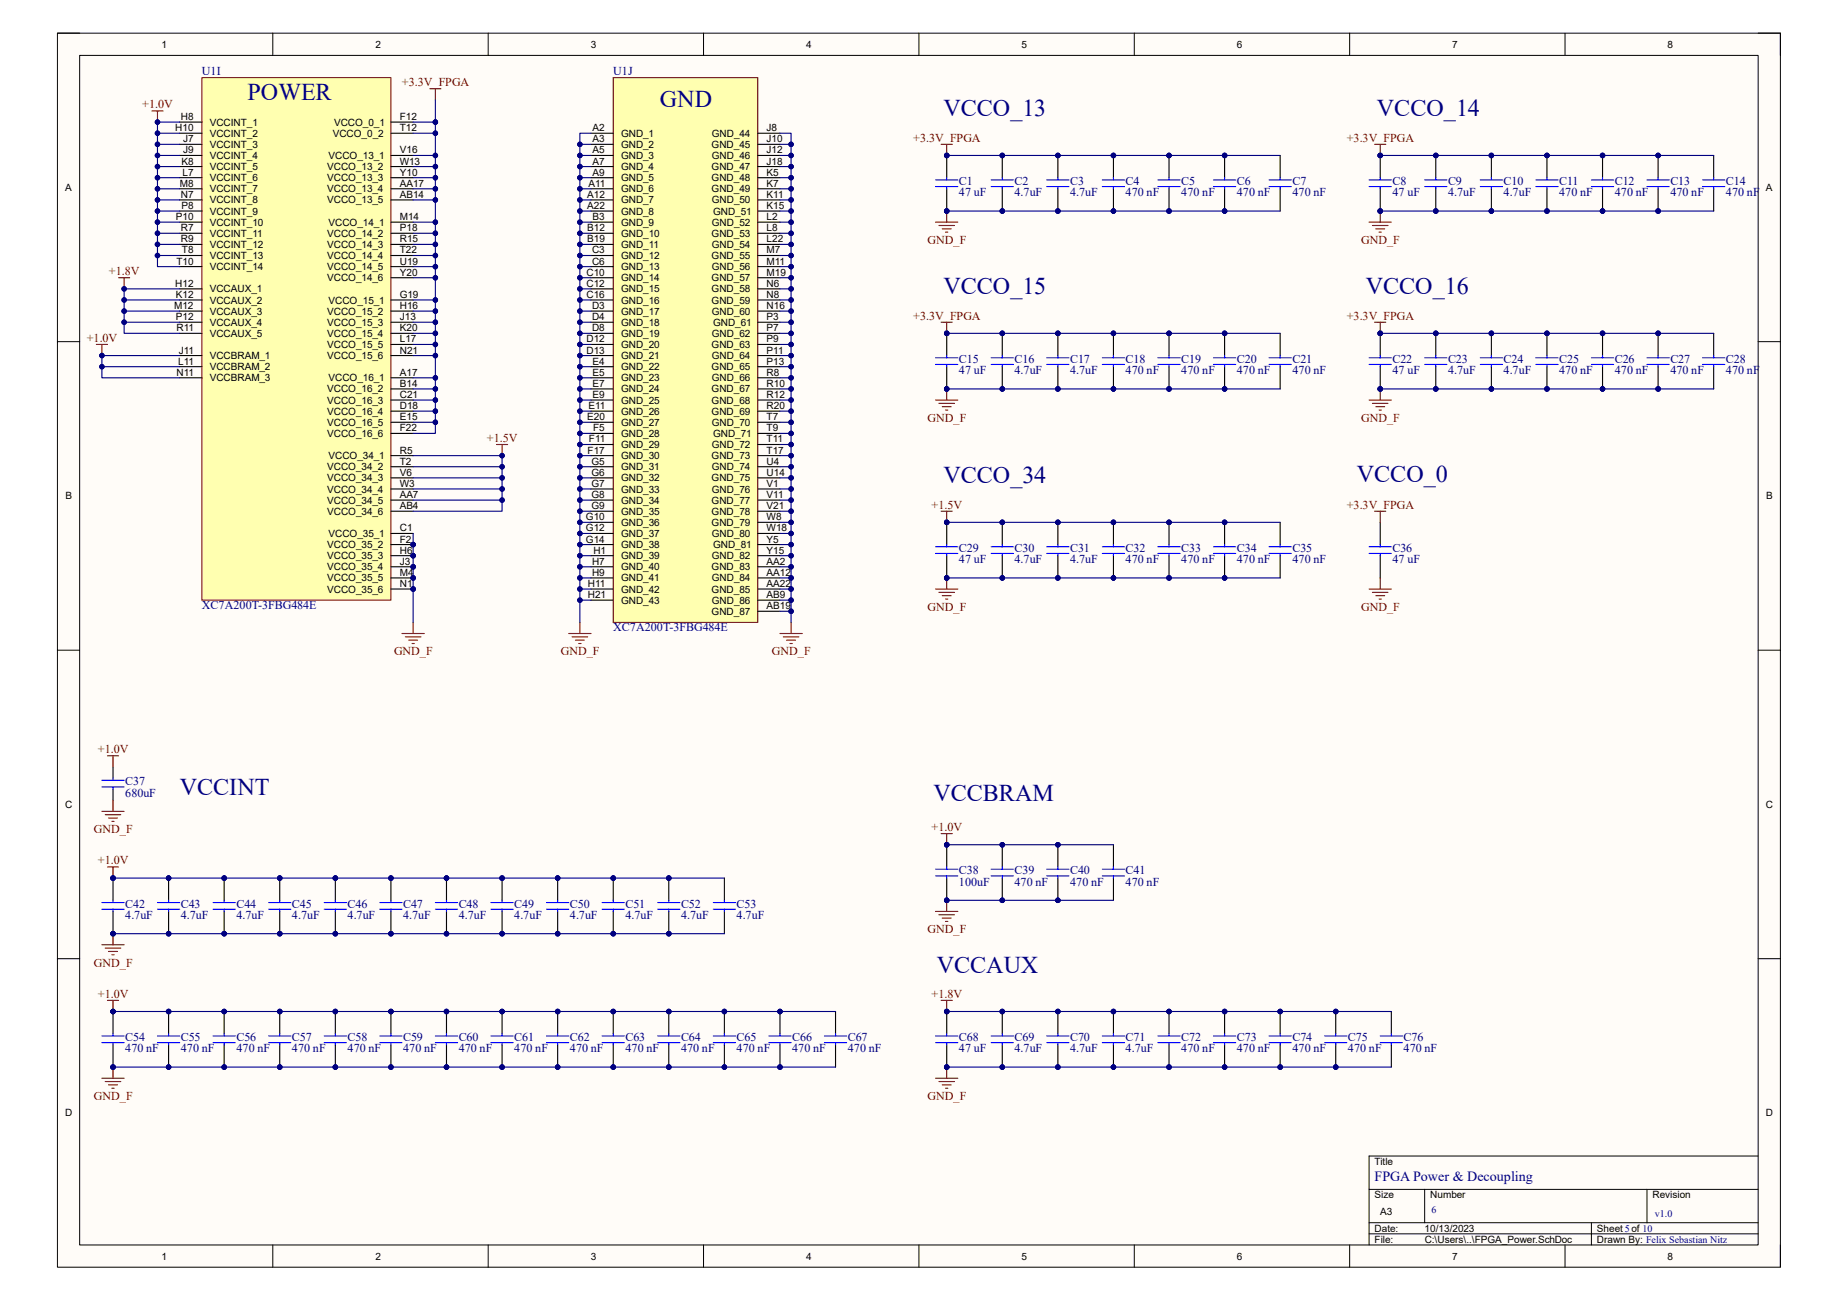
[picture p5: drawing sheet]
<svg xmlns="http://www.w3.org/2000/svg" width="420mm" height="297mm" viewBox="0 0 420 297" stroke-linecap="round" stroke-linejoin="round" font-family="sans-serif">
<defs><g id="words">
<g font-size="5.5" fill="#000080">
<text x="56.6" y="22.9">POWER</text>
<text x="150.8" y="24.4">GND</text>
<text x="215.6" y="26.5">VCCO_13</text>
<text x="314.6" y="26.5">VCCO_14</text>
<text x="215.6" y="67.1">VCCO_15</text>
<text x="312.1" y="67.1">VCCO_16</text>
<text x="215.6" y="110.3">VCCO_34</text>
<text x="310" y="110">VCCO_0</text>
<text x="41.1" y="181.7">VCCINT</text>
<text x="213.3" y="182.9">VCCBRAM</text>
<text x="214" y="222.3">VCCAUX</text>
</g>
<text font-size="3.2" fill="#000080" x="314.1" y="269.8">FPGA Power &amp; Decoupling</text>
<g font-size="2.8" fill="#000080">
<text x="46.1" y="17.1">U1I</text>
<text x="140.1" y="17.1">U1J</text>
<text x="219.1" y="44.8">47 uF</text>
<text x="219.1" y="42.3">C1</text>
<text x="231.8" y="44.8">4.7uF</text>
<text x="231.8" y="42.3">C2</text>
<text x="244.5" y="44.8">4.7uF</text>
<text x="244.5" y="42.3">C3</text>
<text x="257.2" y="44.8">470 nF</text>
<text x="257.2" y="42.3">C4</text>
<text x="269.9" y="44.8">470 nF</text>
<text x="269.9" y="42.3">C5</text>
<text x="282.6" y="44.8">470 nF</text>
<text x="282.6" y="42.3">C6</text>
<text x="295.3" y="44.8">470 nF</text>
<text x="295.3" y="42.3">C7</text>
<text x="318.2" y="44.8">47 uF</text>
<text x="318.2" y="42.3">C8</text>
<text x="330.9" y="44.8">4.7uF</text>
<text x="330.9" y="42.3">C9</text>
<text x="343.6" y="44.8">4.7uF</text>
<text x="343.6" y="42.3">C10</text>
<text x="356.3" y="44.8">470 nF</text>
<text x="356.3" y="42.3">C11</text>
<text x="369" y="44.8">470 nF</text>
<text x="369" y="42.3">C12</text>
<text x="381.7" y="44.8">470 nF</text>
<text x="381.7" y="42.3">C13</text>
<text x="394.4" y="44.8">470 nF</text>
<text x="394.4" y="42.3">C14</text>
<text x="219.1" y="82.9">C15</text>
<text x="231.8" y="82.9">C16</text>
<text x="244.5" y="82.9">C17</text>
<text x="257.2" y="82.9">C18</text>
<text x="269.9" y="82.9">C19</text>
<text x="282.6" y="82.9">C20</text>
<text x="295.3" y="82.9">C21</text>
<text x="318.2" y="82.9">C22</text>
<text x="330.9" y="82.9">C23</text>
<text x="343.6" y="82.9">C24</text>
<text x="356.3" y="82.9">C25</text>
<text x="369" y="82.9">C26</text>
<text x="381.7" y="82.9">C27</text>
<text x="394.4" y="82.9">C28</text>
<text x="219.1" y="85.5">47 uF</text>
<text x="231.8" y="85.5">4.7uF</text>
<text x="244.5" y="85.5">4.7uF</text>
<text x="257.2" y="85.5">470 nF</text>
<text x="269.9" y="85.5">470 nF</text>
<text x="282.6" y="85.5">470 nF</text>
<text x="295.3" y="85.5">470 nF</text>
<text x="318.2" y="85.5">47 uF</text>
<text x="330.9" y="85.5">4.7uF</text>
<text x="343.6" y="85.5">4.7uF</text>
<text x="356.3" y="85.5">470 nF</text>
<text x="369" y="85.5">470 nF</text>
<text x="381.7" y="85.5">470 nF</text>
<text x="394.4" y="85.5">470 nF</text>
<text x="219.1" y="128.7">47 uF</text>
<text x="219.1" y="126.1">C29</text>
<text x="231.8" y="128.7">4.7uF</text>
<text x="231.8" y="126.1">C30</text>
<text x="244.5" y="128.7">4.7uF</text>
<text x="244.5" y="126.1">C31</text>
<text x="257.2" y="128.7">470 nF</text>
<text x="257.2" y="126.1">C32</text>
<text x="269.9" y="128.7">470 nF</text>
<text x="269.9" y="126.1">C33</text>
<text x="282.6" y="128.7">470 nF</text>
<text x="282.6" y="126.1">C34</text>
<text x="295.3" y="128.7">470 nF</text>
<text x="295.3" y="126.1">C35</text>
<text x="318.2" y="128.7">47 uF</text>
<text x="318.2" y="126.1">C36</text>
<text x="46.1" y="139.1">XC7A200T-3FBG484E</text>
<text x="140.1" y="144.1">XC7A200T-3FBG484E</text>
<text x="28.6" y="179.5">C37</text>
<text x="28.6" y="182">680uF</text>
<text x="219.1" y="202.3">100uF</text>
<text x="219.1" y="199.8">C38</text>
<text x="231.8" y="202.3">470 nF</text>
<text x="231.8" y="199.8">C39</text>
<text x="244.5" y="202.3">470 nF</text>
<text x="244.5" y="199.8">C40</text>
<text x="257.2" y="202.3">470 nF</text>
<text x="257.2" y="199.8">C41</text>
<text x="28.6" y="209.9">4.7uF</text>
<text x="28.6" y="207.4">C42</text>
<text x="41.3" y="209.9">4.7uF</text>
<text x="41.3" y="207.4">C43</text>
<text x="54" y="209.9">4.7uF</text>
<text x="54" y="207.4">C44</text>
<text x="66.7" y="209.9">4.7uF</text>
<text x="66.7" y="207.4">C45</text>
<text x="79.4" y="209.9">4.7uF</text>
<text x="79.4" y="207.4">C46</text>
<text x="92.1" y="209.9">4.7uF</text>
<text x="92.1" y="207.4">C47</text>
<text x="104.8" y="209.9">4.7uF</text>
<text x="104.8" y="207.4">C48</text>
<text x="117.5" y="209.9">4.7uF</text>
<text x="117.5" y="207.4">C49</text>
<text x="130.2" y="209.9">4.7uF</text>
<text x="130.2" y="207.4">C50</text>
<text x="142.9" y="209.9">4.7uF</text>
<text x="142.9" y="207.4">C51</text>
<text x="155.6" y="209.9">4.7uF</text>
<text x="155.6" y="207.4">C52</text>
<text x="168.3" y="209.9">4.7uF</text>
<text x="168.3" y="207.4">C53</text>
<text x="28.6" y="237.9">C54</text>
<text x="41.3" y="237.9">C55</text>
<text x="54" y="237.9">C56</text>
<text x="66.7" y="237.9">C57</text>
<text x="79.4" y="237.9">C58</text>
<text x="92.1" y="237.9">C59</text>
<text x="104.8" y="237.9">C60</text>
<text x="117.5" y="237.9">C61</text>
<text x="130.2" y="237.9">C62</text>
<text x="142.9" y="237.9">C63</text>
<text x="155.6" y="237.9">C64</text>
<text x="168.3" y="237.9">C65</text>
<text x="181" y="237.9">C66</text>
<text x="193.7" y="237.9">C67</text>
<text x="219.1" y="237.9">C68</text>
<text x="231.8" y="237.9">C69</text>
<text x="244.5" y="237.9">C70</text>
<text x="257.2" y="237.9">C71</text>
<text x="269.9" y="237.9">C72</text>
<text x="282.6" y="237.9">C73</text>
<text x="295.3" y="237.9">C74</text>
<text x="308" y="237.9">C75</text>
<text x="320.7" y="237.9">C76</text>
<text x="28.6" y="240.4">470 nF</text>
<text x="41.3" y="240.4">470 nF</text>
<text x="54" y="240.4">470 nF</text>
<text x="66.7" y="240.4">470 nF</text>
<text x="79.4" y="240.4">470 nF</text>
<text x="92.1" y="240.4">470 nF</text>
<text x="104.8" y="240.4">470 nF</text>
<text x="117.5" y="240.4">470 nF</text>
<text x="130.2" y="240.4">470 nF</text>
<text x="142.9" y="240.4">470 nF</text>
<text x="155.6" y="240.4">470 nF</text>
<text x="168.3" y="240.4">470 nF</text>
<text x="181" y="240.4">470 nF</text>
<text x="193.7" y="240.4">470 nF</text>
<text x="219.1" y="240.4">47 uF</text>
<text x="231.8" y="240.4">4.7uF</text>
<text x="244.5" y="240.4">4.7uF</text>
<text x="257.2" y="240.4">4.7uF</text>
<text x="269.9" y="240.4">470 nF</text>
<text x="282.6" y="240.4">470 nF</text>
<text x="295.3" y="240.4">470 nF</text>
<text x="308" y="240.4">470 nF</text>
<text x="320.7" y="240.4">470 nF</text>
</g>
<g font-size="2.8" fill="#800000">
<text x="91.8" y="19.7">+3.3V_FPGA</text>
<text x="32.5" y="24.8">+1.0V</text>
<text x="208.7" y="32.4">+3.3V_FPGA</text>
<text x="307.7" y="32.4">+3.3V_FPGA</text>
<text x="212" y="55.8">GND_F</text>
<text x="311" y="55.8">GND_F</text>
<text x="24.9" y="62.9">+1.8V</text>
<text x="208.7" y="73">+3.3V_FPGA</text>
<text x="307.7" y="73">+3.3V_FPGA</text>
<text x="19.8" y="78.1">+1.0V</text>
<text x="111.3" y="101">+1.5V</text>
<text x="212" y="96.4">GND_F</text>
<text x="311" y="96.4">GND_F</text>
<text x="212.9" y="116.2">+1.5V</text>
<text x="307.7" y="116.2">+3.3V_FPGA</text>
<text x="212" y="139.6">GND_F</text>
<text x="311" y="139.6">GND_F</text>
<text x="90" y="149.7">GND_F</text>
<text x="128.1" y="149.7">GND_F</text>
<text x="176.4" y="149.7">GND_F</text>
<text x="22.4" y="172.1">+1.0V</text>
<text x="21.5" y="190.4">GND_F</text>
<text x="212.9" y="189.9">+1.0V</text>
<text x="22.4" y="197.5">+1.0V</text>
<text x="212" y="213.2">GND_F</text>
<text x="21.5" y="220.9">GND_F</text>
<text x="22.4" y="228">+1.0V</text>
<text x="212.9" y="228">+1.8V</text>
<text x="21.5" y="251.3">GND_F</text>
<text x="212" y="251.3">GND_F</text>
</g>
<g font-size="2.3">
<text x="36.9" y="10.9">1</text>
<text x="85.8" y="10.9">2</text>
<text x="135" y="10.9">3</text>
<text x="184.2" y="10.9">4</text>
<text x="233.4" y="10.9">5</text>
<text x="282.6" y="10.9">6</text>
<text x="331.9" y="10.9">7</text>
<text x="381" y="10.9">8</text>
<text x="40" y="30">H10</text>
<text x="41.3" y="27.4">H8</text>
<text x="47.9" y="28.7">VCCINT_1</text>
<text x="76.3" y="28.7">VCCO_0_1</text>
<text x="91.4" y="27.4">F12</text>
<text x="91.4" y="30">T12</text>
<text x="135.4" y="30">A2</text>
<text x="175.2" y="30">J8</text>
<text x="41.8" y="32.5">J7</text>
<text x="41.8" y="35.1">J9</text>
<text x="47.9" y="31.2">VCCINT_2</text>
<text x="47.9" y="33.8">VCCINT_3</text>
<text x="76" y="31.2">VCCO_0_2</text>
<text x="91.4" y="35.1">V16</text>
<text x="135.4" y="35.1">A5</text>
<text x="135.4" y="32.5">A3</text>
<text x="141.9" y="31.2">GND_1</text>
<text x="141.9" y="33.8">GND_2</text>
<text x="162.6" y="33.8">GND_45</text>
<text x="162.6" y="31.2">GND_44</text>
<text x="175.2" y="32.5">J10</text>
<text x="175.2" y="35.1">J12</text>
<text x="41.4" y="37.6">K8</text>
<text x="41.7" y="40.1">L7</text>
<text x="47.9" y="36.3">VCCINT_4</text>
<text x="47.9" y="38.9">VCCINT_5</text>
<text x="47.9" y="41.4">VCCINT_6</text>
<text x="74.8" y="38.9">VCCO_13_2</text>
<text x="74.8" y="41.4">VCCO_13_3</text>
<text x="75.1" y="36.3">VCCO_13_1</text>
<text x="91.4" y="37.6">W13</text>
<text x="91.4" y="40.1">Y10</text>
<text x="135.4" y="37.6">A7</text>
<text x="135.4" y="40.1">A9</text>
<text x="141.9" y="36.3">GND_3</text>
<text x="141.9" y="38.9">GND_4</text>
<text x="141.9" y="41.4">GND_5</text>
<text x="162.6" y="38.9">GND_47</text>
<text x="162.6" y="41.4">GND_48</text>
<text x="162.6" y="36.3">GND_46</text>
<text x="175.2" y="37.6">J18</text>
<text x="175.2" y="40.1">K5</text>
<text x="14.9" y="43.6">A</text>
<text x="41.1" y="42.7">M8</text>
<text x="41.3" y="45.2">N7</text>
<text x="41.4" y="47.8">P8</text>
<text x="47.9" y="43.9">VCCINT_7</text>
<text x="47.9" y="46.5">VCCINT_8</text>
<text x="74.8" y="43.9">VCCO_13_4</text>
<text x="74.8" y="46.5">VCCO_13_5</text>
<text x="91.4" y="42.7">AA17</text>
<text x="91.4" y="45.2">AB14</text>
<text x="134.2" y="45.2">A12</text>
<text x="134.2" y="47.8">A22</text>
<text x="134.5" y="42.7">A11</text>
<text x="141.9" y="43.9">GND_6</text>
<text x="141.9" y="46.5">GND_7</text>
<text x="162.6" y="43.9">GND_49</text>
<text x="162.6" y="46.5">GND_50</text>
<text x="175.2" y="42.7">K7</text>
<text x="175.2" y="45.2">K11</text>
<text x="175.2" y="47.8">K15</text>
<text x="403.5" y="43.6">A</text>
<text x="40.2" y="50.3">P10</text>
<text x="41.3" y="52.8">R7</text>
<text x="47.9" y="49">VCCINT_9</text>
<text x="47.9" y="51.6">VCCINT_10</text>
<text x="75.1" y="51.6">VCCO_14_1</text>
<text x="91.4" y="50.3">M14</text>
<text x="91.4" y="52.8">P18</text>
<text x="134.2" y="52.8">B12</text>
<text x="135.4" y="50.3">B3</text>
<text x="141.9" y="49">GND_8</text>
<text x="141.9" y="51.6">GND_9</text>
<text x="162.6" y="51.6">GND_52</text>
<text x="162.9" y="49">GND_51</text>
<text x="175.2" y="50.3">L2</text>
<text x="175.2" y="52.8">L8</text>
<text x="41.3" y="55.4">R9</text>
<text x="41.6" y="57.9">T8</text>
<text x="47.9" y="54.1">VCCINT_11</text>
<text x="47.9" y="56.6">VCCINT_12</text>
<text x="47.9" y="59.2">VCCINT_13</text>
<text x="74.8" y="54.1">VCCO_14_2</text>
<text x="74.8" y="56.6">VCCO_14_3</text>
<text x="74.8" y="59.2">VCCO_14_4</text>
<text x="91.4" y="55.4">R15</text>
<text x="91.4" y="57.9">T22</text>
<text x="134.2" y="55.4">B19</text>
<text x="135.3" y="57.9">C3</text>
<text x="141.9" y="54.1">GND_10</text>
<text x="141.9" y="56.6">GND_11</text>
<text x="141.9" y="59.2">GND_12</text>
<text x="162.6" y="54.1">GND_53</text>
<text x="162.6" y="59.2">GND_55</text>
<text x="162.6" y="56.6">GND_54</text>
<text x="175.2" y="55.4">L22</text>
<text x="175.2" y="57.9">M7</text>
<text x="40" y="65.5">H12</text>
<text x="40.3" y="60.5">T10</text>
<text x="47.9" y="61.7">VCCINT_14</text>
<text x="74.8" y="61.7">VCCO_14_5</text>
<text x="74.8" y="64.3">VCCO_14_6</text>
<text x="91.4" y="60.5">U19</text>
<text x="91.4" y="63">Y20</text>
<text x="134" y="63">C10</text>
<text x="134" y="65.5">C12</text>
<text x="135.3" y="60.5">C6</text>
<text x="141.9" y="61.7">GND_13</text>
<text x="141.9" y="64.3">GND_14</text>
<text x="162.6" y="64.3">GND_57</text>
<text x="162.6" y="61.7">GND_56</text>
<text x="175.2" y="60.5">M11</text>
<text x="175.2" y="63">M19</text>
<text x="175.2" y="65.5">N6</text>
<text x="39.8" y="70.6">M12</text>
<text x="40.2" y="68.1">K12</text>
<text x="47.9" y="66.8">VCCAUX_1</text>
<text x="47.9" y="69.3">VCCAUX_2</text>
<text x="47.9" y="71.9">VCCAUX_3</text>
<text x="74.8" y="71.9">VCCO_15_2</text>
<text x="75.1" y="69.3">VCCO_15_1</text>
<text x="91.4" y="68.1">G19</text>
<text x="91.4" y="70.6">H16</text>
<text x="134" y="68.1">C16</text>
<text x="135.3" y="70.6">D3</text>
<text x="141.9" y="66.8">GND_15</text>
<text x="141.9" y="69.3">GND_16</text>
<text x="141.9" y="71.9">GND_17</text>
<text x="162.6" y="66.8">GND_58</text>
<text x="162.6" y="69.3">GND_59</text>
<text x="162.6" y="71.9">GND_60</text>
<text x="175.2" y="68.1">N8</text>
<text x="175.2" y="70.6">N16</text>
<text x="40.2" y="73.2">P12</text>
<text x="40.3" y="75.7">R11</text>
<text x="47.9" y="74.4">VCCAUX_4</text>
<text x="47.9" y="77">VCCAUX_5</text>
<text x="74.8" y="74.4">VCCO_15_3</text>
<text x="74.8" y="77">VCCO_15_4</text>
<text x="91.4" y="73.2">J13</text>
<text x="91.4" y="75.7">K20</text>
<text x="135.3" y="73.2">D4</text>
<text x="135.3" y="75.7">D8</text>
<text x="141.9" y="74.4">GND_18</text>
<text x="141.9" y="77">GND_19</text>
<text x="162.6" y="77">GND_62</text>
<text x="162.9" y="74.4">GND_61</text>
<text x="175.2" y="73.2">P3</text>
<text x="175.2" y="75.7">P7</text>
<text x="40.7" y="83.3">L11</text>
<text x="40.9" y="80.8">J11</text>
<text x="47.9" y="82">VCCBRAM_1</text>
<text x="74.8" y="79.5">VCCO_15_5</text>
<text x="74.8" y="82">VCCO_15_6</text>
<text x="91.4" y="78.2">L17</text>
<text x="91.4" y="80.8">N21</text>
<text x="134" y="78.2">D12</text>
<text x="134" y="80.8">D13</text>
<text x="135.4" y="83.3">E4</text>
<text x="141.9" y="79.5">GND_20</text>
<text x="141.9" y="82">GND_21</text>
<text x="162.6" y="79.5">GND_63</text>
<text x="162.6" y="82">GND_64</text>
<text x="175.2" y="78.2">P9</text>
<text x="175.2" y="80.8">P11</text>
<text x="175.2" y="83.3">P13</text>
<text x="40.3" y="85.9">N11</text>
<text x="47.9" y="84.6">VCCBRAM_2</text>
<text x="47.9" y="87.1">VCCBRAM_3</text>
<text x="74.8" y="89.7">VCCO_16_2</text>
<text x="75.1" y="87.1">VCCO_16_1</text>
<text x="91.4" y="85.9">A17</text>
<text x="91.4" y="88.4">B14</text>
<text x="135.4" y="85.9">E5</text>
<text x="135.4" y="88.4">E7</text>
<text x="141.9" y="84.6">GND_22</text>
<text x="141.9" y="87.1">GND_23</text>
<text x="141.9" y="89.7">GND_24</text>
<text x="162.6" y="84.6">GND_65</text>
<text x="162.6" y="89.7">GND_67</text>
<text x="162.6" y="87.1">GND_66</text>
<text x="175.2" y="85.9">R8</text>
<text x="175.2" y="88.4">R10</text>
<text x="74.8" y="92.2">VCCO_16_3</text>
<text x="74.8" y="94.7">VCCO_16_4</text>
<text x="91.4" y="90.9">C21</text>
<text x="91.4" y="93.5">D18</text>
<text x="134.5" y="93.5">E11</text>
<text x="135.4" y="90.9">E9</text>
<text x="141.9" y="92.2">GND_25</text>
<text x="141.9" y="94.7">GND_26</text>
<text x="162.6" y="92.2">GND_68</text>
<text x="162.6" y="94.7">GND_69</text>
<text x="175.2" y="90.9">R12</text>
<text x="175.2" y="93.5">R20</text>
<text x="74.8" y="97.3">VCCO_16_5</text>
<text x="74.8" y="99.8">VCCO_16_6</text>
<text x="91.4" y="96">E15</text>
<text x="91.4" y="98.6">F22</text>
<text x="134.2" y="96">E20</text>
<text x="134.6" y="101.1">F11</text>
<text x="135.5" y="98.6">F5</text>
<text x="141.9" y="97.3">GND_27</text>
<text x="141.9" y="99.8">GND_28</text>
<text x="162.6" y="97.3">GND_70</text>
<text x="162.9" y="99.8">GND_71</text>
<text x="175.2" y="96">T7</text>
<text x="175.2" y="98.6">T9</text>
<text x="175.2" y="101.1">T11</text>
<text x="74.8" y="107.4">VCCO_34_2</text>
<text x="75.1" y="104.9">VCCO_34_1</text>
<text x="91.4" y="103.6">R5</text>
<text x="91.4" y="106.2">T2</text>
<text x="134.3" y="103.6">F17</text>
<text x="135.2" y="106.2">G5</text>
<text x="141.9" y="102.4">GND_29</text>
<text x="141.9" y="104.9">GND_30</text>
<text x="141.9" y="107.4">GND_31</text>
<text x="162.6" y="104.9">GND_73</text>
<text x="162.6" y="102.4">GND_72</text>
<text x="162.6" y="107.4">GND_74</text>
<text x="175.2" y="103.6">T17</text>
<text x="175.2" y="106.2">U4</text>
<text x="74.8" y="110">VCCO_34_3</text>
<text x="74.8" y="112.5">VCCO_34_4</text>
<text x="91.4" y="108.7">V6</text>
<text x="91.4" y="111.3">W3</text>
<text x="91.4" y="113.8">AA7</text>
<text x="135.2" y="108.7">G6</text>
<text x="135.2" y="111.3">G7</text>
<text x="135.2" y="113.8">G8</text>
<text x="141.9" y="110">GND_32</text>
<text x="141.9" y="112.5">GND_33</text>
<text x="162.6" y="110">GND_75</text>
<text x="162.6" y="112.5">GND_76</text>
<text x="175.2" y="108.7">U14</text>
<text x="175.2" y="111.3">V1</text>
<text x="175.2" y="113.8">V11</text>
<text x="15" y="114.1">B</text>
<text x="74.8" y="115.1">VCCO_34_5</text>
<text x="74.8" y="117.6">VCCO_34_6</text>
<text x="91.4" y="116.3">AB4</text>
<text x="133.9" y="118.9">G10</text>
<text x="135.2" y="116.3">G9</text>
<text x="141.9" y="115.1">GND_34</text>
<text x="141.9" y="117.6">GND_35</text>
<text x="162.6" y="115.1">GND_77</text>
<text x="162.6" y="117.6">GND_78</text>
<text x="175.2" y="116.3">V21</text>
<text x="175.2" y="118.9">W8</text>
<text x="403.6" y="114.1">B</text>
<text x="74.8" y="125.2">VCCO_35_2</text>
<text x="75.1" y="122.7">VCCO_35_1</text>
<text x="91.4" y="121.4">C1</text>
<text x="91.4" y="124">F2</text>
<text x="133.9" y="121.4">G12</text>
<text x="133.9" y="124">G14</text>
<text x="141.9" y="120.1">GND_36</text>
<text x="141.9" y="122.7">GND_37</text>
<text x="141.9" y="125.2">GND_38</text>
<text x="162.6" y="120.1">GND_79</text>
<text x="162.6" y="122.7">GND_80</text>
<text x="162.9" y="125.2">GND_81</text>
<text x="175.2" y="121.4">W18</text>
<text x="175.2" y="124">Y5</text>
<text x="74.8" y="127.8">VCCO_35_3</text>
<text x="74.8" y="130.3">VCCO_35_4</text>
<text x="91.4" y="126.5">H6</text>
<text x="91.4" y="129">J3</text>
<text x="91.4" y="131.6">M4</text>
<text x="135.3" y="129">H7</text>
<text x="135.3" y="131.6">H9</text>
<text x="135.6" y="126.5">H1</text>
<text x="141.9" y="127.8">GND_39</text>
<text x="141.9" y="130.3">GND_40</text>
<text x="162.6" y="130.3">GND_83</text>
<text x="162.6" y="127.8">GND_82</text>
<text x="175.2" y="126.5">Y15</text>
<text x="175.2" y="129">AA2</text>
<text x="175.2" y="131.6">AA12</text>
<text x="74.8" y="132.8">VCCO_35_5</text>
<text x="74.8" y="135.4">VCCO_35_6</text>
<text x="91.4" y="134.1">N1</text>
<text x="134.3" y="134.1">H11</text>
<text x="134.3" y="136.7">H21</text>
<text x="141.9" y="132.8">GND_41</text>
<text x="141.9" y="135.4">GND_42</text>
<text x="141.9" y="137.9">GND_43</text>
<text x="162.6" y="135.4">GND_85</text>
<text x="162.6" y="132.8">GND_84</text>
<text x="162.6" y="137.9">GND_86</text>
<text x="175.2" y="134.1">AA22</text>
<text x="175.2" y="136.7">AB9</text>
<text x="162.6" y="140.5">GND_87</text>
<text x="175.2" y="139.2">AB19</text>
<text x="14.9" y="184.6">C</text>
<text x="403.5" y="184.6">C</text>
<text x="14.9" y="255.1">D</text>
<text x="403.5" y="255.1">D</text>
<text x="314.1" y="266.2">Title</text>
<text x="314.1" y="273.8">Size</text>
<text x="326.8" y="273.8">Number</text>
<text x="377.6" y="273.8">Revision</text>
<text x="314.1" y="281.4">Date:</text>
<text x="315.4" y="277.6">A3</text>
<text x="325.5" y="281.4">10/13/2023</text>
<text x="364.9" y="281.4">Sheet 5of 10</text>
<text x="36.9" y="287.8">1</text>
<text x="85.8" y="287.8">2</text>
<text x="135" y="287.8">3</text>
<text x="184.2" y="287.8">4</text>
<text x="233.4" y="287.8">5</text>
<text x="282.6" y="287.8">6</text>
<text x="314.1" y="284">File:</text>
<text x="325.6" y="284">C:\Users\..\FPGA_Power.SchDoc</text>
<text x="331.9" y="287.8">7</text>
<text x="364.9" y="284">Drawn By: Felix Sebastian Nitz</text>
<text x="381" y="287.8">8</text>
</g>
<g font-size="2.3" fill="#000080">
<text x="327.1" y="277">6</text>
<text x="378.1" y="278">v1.0</text>
</g>
</g></defs>
<path d="M13.1 7.6h393.7v281.9h-393.7z" fill-rule="evenodd" fill="#fffcf8"/>
<path d="M13.1 7.6h393.7v281.9h-393.7z" fill="none" stroke="#000" stroke-width=".23"/>
<path d="M18.2 12.7h383.5v271.7h-383.5z" fill-rule="evenodd" fill="#fffcf8"/>
<g fill="none" stroke="#000" stroke-width=".23">
<path d="M13.1 7.6h5.1M18.2 12.7h383.5v271.7h-383.5zM62.3 7.6v5.1M111.5 7.6v5.1M160.8 7.6v5.1M210 7.6v5.1M259.2 7.6v5.1M308.4 7.6v5.1M357.6 7.6v5.1M401.7 7.6h5.1v5.1M13.1 78.1h5.1M401.7 78.1h5.1"/>
<path d="M13.1 148.5h5.1M401.7 148.5h5.1M13.1 219h5.1M401.7 219h5.1M312.8 271.7h88.9M312.8 279.4h88.9M325.5 271.7v7.7M363.6 279.4v5M376.3 271.7v7.7M401.7 264.1h-88.9v20.3M62.3 284.4v5.1M111.5 284.4v5.1"/>
<path d="M160.8 284.4v5.1M210 284.4v5.1M259.2 284.4v5.1M308.4 284.4v5.1M312.8 281.9h88.9M357.6 284.4v5.1M406.8 284.4v5.1"/>
</g>
<circle cx="94.4" cy="124.4" r=".51" fill="#000080"/>
<circle cx="94.4" cy="124.4" r=".51" fill="none" stroke="#000080" stroke-width=".23"/>
<circle cx="94.4" cy="127" r=".51" fill="#000080"/>
<circle cx="94.4" cy="127" r=".51" fill="none" stroke="#000080" stroke-width=".23"/>
<circle cx="94.4" cy="129.5" r=".51" fill="#000080"/>
<circle cx="94.4" cy="129.5" r=".51" fill="none" stroke="#000080" stroke-width=".23"/>
<circle cx="94.4" cy="132" r=".51" fill="#000080"/>
<circle cx="94.4" cy="132" r=".51" fill="none" stroke="#000080" stroke-width=".23"/>
<circle cx="94.4" cy="134.6" r=".51" fill="#000080"/>
<circle cx="94.4" cy="134.6" r=".51" fill="none" stroke="#000080" stroke-width=".23"/>
<path d="M46.1 17.7h43.2v119.4h-43.2z" fill-rule="evenodd" fill="#ffffb0"/>
<path d="M46.1 17.7h43.2v119.4h-43.2z" fill="none" stroke="#800000" stroke-width=".23"/>
<path d="M89.3 86.3h5.1M89.3 88.9h5.1M89.3 91.4h5.1M89.3 93.9h5.1M89.3 96.5h5.1M89.3 121.9h5.1M89.3 124.4h5.1" fill="none" stroke="#000" stroke-width=".25"/>
<circle cx="94.4" cy="124.4" r=".51" fill="#000080"/>
<circle cx="94.4" cy="124.4" r=".51" fill="none" stroke="#000080" stroke-width=".23"/>
<path d="M89.3 27.9h5.1M89.3 68.5h5.1M89.3 99h5.1M89.3 127h5.1" fill="none" stroke="#000" stroke-width=".25"/>
<circle cx="94.4" cy="127" r=".51" fill="#000080"/>
<circle cx="94.4" cy="127" r=".51" fill="none" stroke="#000080" stroke-width=".23"/>
<path d="M41.1 27.9h5M41.1 30.4h5M41.1 66h5M89.3 71.1h5.1M89.3 129.5h5.1" fill="none" stroke="#000" stroke-width=".25"/>
<circle cx="94.4" cy="129.5" r=".51" fill="#000080"/>
<circle cx="94.4" cy="129.5" r=".51" fill="none" stroke="#000080" stroke-width=".23"/>
<path d="M41.1 33h5M41.1 35.5h5M41.1 38.1h5M41.1 40.6h5M41.1 68.5h5M89.3 73.6h5.1M89.3 76.2h5.1M89.3 78.7h5.1M41.1 81.2h5M41.1 83.8h5M89.3 132h5.1" fill="none" stroke="#000" stroke-width=".25"/>
<circle cx="94.4" cy="132" r=".51" fill="#000080"/>
<circle cx="94.4" cy="132" r=".51" fill="none" stroke="#000080" stroke-width=".23"/>
<path d="M41.1 43.1h5M89.3 50.8h5.1M41.1 71.1h5M89.3 134.6h5.1" fill="none" stroke="#000" stroke-width=".25"/>
<circle cx="94.4" cy="134.6" r=".51" fill="#000080"/>
<circle cx="94.4" cy="134.6" r=".51" fill="none" stroke="#000080" stroke-width=".23"/>
<g fill="none" stroke="#000" stroke-width=".25">
<path d="M89.3 30.4h5.1M89.3 35.5h5.1M89.3 38.1h5.1M41.1 45.7h5M41.1 48.2h5M41.1 50.8h5M41.1 53.3h5M41.1 55.8h5M41.1 58.4h5M89.3 45.7h5.1M89.3 53.3h5.1M89.3 55.8h5.1"/>
<path d="M89.3 58.4h5.1M89.3 40.6h5.1M89.3 43.1h5.1M41.1 73.6h5M41.1 76.2h5M41.1 60.9h5M89.3 60.9h5.1M89.3 63.5h5.1M41.1 86.3h5M89.3 81.2h5.1M89.3 104.1h5.1M89.3 106.6h5.1"/>
<path d="M89.3 109.2h5.1M89.3 111.7h5.1M89.3 114.3h5.1M89.3 116.8h5.1"/>
</g>
<path d="M140.1 17.7h33v124.5h-33z" fill-rule="evenodd" fill="#ffffb0"/>
<g fill="none" stroke="#800000" stroke-width=".25">
<path d="M140.1 17.7h33v124.5h-33zM130 144.7h5M130.7 145.5h3.6M131.5 146.3h2M132.2 147h.6M132.5 142.2v2.5M178.2 144.7h5.1M179 145.5h3.5M179.7 146.3h2.1M180.5 147h.5M180.8 142.2v2.5M24.6 198.1h2.5"/>
<path d="M25.8 198.1v2.5"/>
</g>
<g fill="none" stroke="#000" stroke-width=".25">
<path d="M135 30.4h5.1M135 33h5.1M135 35.5h5.1M135 38.1h5.1M173.1 30.4h5.1M173.1 33h5.1M173.1 35.5h5.1M173.1 38.1h5.1M135 40.6h5.1M135 43.1h5.1M135 45.7h5.1M135 48.2h5.1"/>
<path d="M135 50.8h5.1M135 53.3h5.1M135 55.8h5.1M135 58.4h5.1M173.1 40.6h5.1M173.1 43.1h5.1M173.1 45.7h5.1M173.1 48.2h5.1M173.1 50.8h5.1M173.1 53.3h5.1M173.1 55.8h5.1M173.1 58.4h5.1"/>
<path d="M135 60.9h5.1M135 63.5h5.1M135 66h5.1M135 68.5h5.1M135 71.1h5.1M135 73.6h5.1M135 76.2h5.1M135 78.7h5.1M173.1 60.9h5.1M173.1 63.5h5.1M173.1 66h5.1M173.1 68.5h5.1"/>
<path d="M173.1 71.1h5.1M173.1 73.6h5.1M173.1 76.2h5.1M173.1 78.7h5.1M135 81.2h5.1M135 83.8h5.1M135 86.3h5.1M135 88.9h5.1M135 91.4h5.1M135 93.9h5.1M135 96.5h5.1M135 99h5.1"/>
<path d="M173.1 81.2h5.1M173.1 83.8h5.1M173.1 86.3h5.1M173.1 88.9h5.1M173.1 91.4h5.1M173.1 93.9h5.1M173.1 96.5h5.1M173.1 99h5.1M135 101.6h5.1M135 104.1h5.1M135 106.6h5.1M135 109.2h5.1"/>
<path d="M135 111.7h5.1M135 114.3h5.1M135 116.8h5.1M135 119.3h5.1M173.1 101.6h5.1M173.1 104.1h5.1M173.1 106.6h5.1M173.1 109.2h5.1M173.1 111.7h5.1M173.1 114.3h5.1M173.1 116.8h5.1M173.1 119.3h5.1"/>
<path d="M135 121.9h5.1M135 124.4h5.1M135 127h5.1M135 129.5h5.1M135 132h5.1M135 134.6h5.1M135 137.1h5.1M173.1 121.9h5.1M173.1 124.4h5.1M173.1 127h5.1M173.1 129.5h5.1M173.1 132h5.1"/>
<path d="M173.1 134.6h5.1M173.1 137.1h5.1M173.1 139.7h5.1M25.8 175.2v2.6M25.8 180.3v2.5"/>
</g>
<path d="M23.3 179.8h5.1M23.3 178.3h5.1M25.8 177.8v.5M25.8 179.8v.5" fill="none" stroke="#00f" stroke-width=".25"/>
<circle cx="25.8" cy="200.6" r=".51" fill="#000080"/>
<circle cx="25.8" cy="200.6" r=".51" fill="none" stroke="#000080" stroke-width=".23"/>
<circle cx="25.8" cy="213.3" r=".51" fill="#000080"/>
<circle cx="25.8" cy="213.3" r=".51" fill="none" stroke="#000080" stroke-width=".23"/>
<circle cx="25.8" cy="200.6" r=".51" fill="#000080"/>
<circle cx="25.8" cy="200.6" r=".51" fill="none" stroke="#000080" stroke-width=".23"/>
<path d="M25.8 208.2v5.1" fill="none" stroke="#000" stroke-width=".25"/>
<circle cx="25.8" cy="213.3" r=".51" fill="#000080"/>
<circle cx="25.8" cy="213.3" r=".51" fill="none" stroke="#000080" stroke-width=".23"/>
<path d="M25.8 200.6v5.1" fill="none" stroke="#000" stroke-width=".25"/>
<circle cx="25.8" cy="200.6" r=".51" fill="#000080"/>
<circle cx="25.8" cy="200.6" r=".51" fill="none" stroke="#000080" stroke-width=".23"/>
<path d="M23.3 207.7h5.1M23.3 206.2h5.1M25.8 205.7v.5M25.8 207.7v.5" fill="none" stroke="#00f" stroke-width=".25"/>
<circle cx="38.5" cy="213.3" r=".51" fill="#000080"/>
<circle cx="38.5" cy="213.3" r=".51" fill="none" stroke="#000080" stroke-width=".23"/>
<circle cx="38.5" cy="200.6" r=".51" fill="#000080"/>
<circle cx="38.5" cy="200.6" r=".51" fill="none" stroke="#000080" stroke-width=".23"/>
<path d="M38.5 208.2v5.1" fill="none" stroke="#000" stroke-width=".25"/>
<circle cx="38.5" cy="213.3" r=".51" fill="#000080"/>
<circle cx="38.5" cy="213.3" r=".51" fill="none" stroke="#000080" stroke-width=".23"/>
<path d="M38.5 200.6v5.1" fill="none" stroke="#000" stroke-width=".25"/>
<circle cx="38.5" cy="200.6" r=".51" fill="#000080"/>
<circle cx="38.5" cy="200.6" r=".51" fill="none" stroke="#000080" stroke-width=".23"/>
<path d="M36 207.7h5.1M36 206.2h5.1M38.5 205.7v.5M38.5 207.7v.5" fill="none" stroke="#00f" stroke-width=".25"/>
<circle cx="51.2" cy="213.3" r=".51" fill="#000080"/>
<circle cx="51.2" cy="213.3" r=".51" fill="none" stroke="#000080" stroke-width=".23"/>
<circle cx="51.2" cy="200.6" r=".51" fill="#000080"/>
<circle cx="51.2" cy="200.6" r=".51" fill="none" stroke="#000080" stroke-width=".23"/>
<path d="M51.2 208.2v5.1" fill="none" stroke="#000" stroke-width=".25"/>
<circle cx="51.2" cy="213.3" r=".51" fill="#000080"/>
<circle cx="51.2" cy="213.3" r=".51" fill="none" stroke="#000080" stroke-width=".23"/>
<path d="M51.2 200.6v5.1" fill="none" stroke="#000" stroke-width=".25"/>
<circle cx="51.2" cy="200.6" r=".51" fill="#000080"/>
<circle cx="51.2" cy="200.6" r=".51" fill="none" stroke="#000080" stroke-width=".23"/>
<path d="M48.7 207.7h5.1M48.7 206.2h5.1M51.2 205.7v.5M51.2 207.7v.5" fill="none" stroke="#00f" stroke-width=".25"/>
<circle cx="63.9" cy="213.3" r=".51" fill="#000080"/>
<circle cx="63.9" cy="213.3" r=".51" fill="none" stroke="#000080" stroke-width=".23"/>
<circle cx="63.9" cy="200.6" r=".51" fill="#000080"/>
<circle cx="63.9" cy="200.6" r=".51" fill="none" stroke="#000080" stroke-width=".23"/>
<path d="M63.9 208.2v5.1" fill="none" stroke="#000" stroke-width=".25"/>
<circle cx="63.9" cy="213.3" r=".51" fill="#000080"/>
<circle cx="63.9" cy="213.3" r=".51" fill="none" stroke="#000080" stroke-width=".23"/>
<path d="M63.9 200.6v5.1" fill="none" stroke="#000" stroke-width=".25"/>
<circle cx="63.9" cy="200.6" r=".51" fill="#000080"/>
<circle cx="63.9" cy="200.6" r=".51" fill="none" stroke="#000080" stroke-width=".23"/>
<path d="M61.4 207.7h5.1M61.4 206.2h5.1M63.9 205.7v.5M63.9 207.7v.5" fill="none" stroke="#00f" stroke-width=".25"/>
<circle cx="76.6" cy="213.3" r=".51" fill="#000080"/>
<circle cx="76.6" cy="213.3" r=".51" fill="none" stroke="#000080" stroke-width=".23"/>
<circle cx="76.6" cy="200.6" r=".51" fill="#000080"/>
<circle cx="76.6" cy="200.6" r=".51" fill="none" stroke="#000080" stroke-width=".23"/>
<path d="M76.6 208.2v5.1" fill="none" stroke="#000" stroke-width=".25"/>
<circle cx="76.6" cy="213.3" r=".51" fill="#000080"/>
<circle cx="76.6" cy="213.3" r=".51" fill="none" stroke="#000080" stroke-width=".23"/>
<path d="M76.6 200.6v5.1" fill="none" stroke="#000" stroke-width=".25"/>
<circle cx="76.6" cy="200.6" r=".51" fill="#000080"/>
<circle cx="76.6" cy="200.6" r=".51" fill="none" stroke="#000080" stroke-width=".23"/>
<path d="M74.1 207.7h5.1M74.1 206.2h5.1M76.6 205.7v.5M76.6 207.7v.5" fill="none" stroke="#00f" stroke-width=".25"/>
<circle cx="89.3" cy="213.3" r=".51" fill="#000080"/>
<circle cx="89.3" cy="213.3" r=".51" fill="none" stroke="#000080" stroke-width=".23"/>
<circle cx="89.3" cy="200.6" r=".51" fill="#000080"/>
<circle cx="89.3" cy="200.6" r=".51" fill="none" stroke="#000080" stroke-width=".23"/>
<path d="M89.3 208.2v5.1" fill="none" stroke="#000" stroke-width=".25"/>
<circle cx="89.3" cy="213.3" r=".51" fill="#000080"/>
<circle cx="89.3" cy="213.3" r=".51" fill="none" stroke="#000080" stroke-width=".23"/>
<path d="M89.3 200.6v5.1" fill="none" stroke="#000" stroke-width=".25"/>
<circle cx="89.3" cy="200.6" r=".51" fill="#000080"/>
<circle cx="89.3" cy="200.6" r=".51" fill="none" stroke="#000080" stroke-width=".23"/>
<path d="M86.8 207.7h5.1M86.8 206.2h5.1M89.3 205.7v.5M89.3 207.7v.5" fill="none" stroke="#00f" stroke-width=".25"/>
<circle cx="102" cy="213.3" r=".51" fill="#000080"/>
<circle cx="102" cy="213.3" r=".51" fill="none" stroke="#000080" stroke-width=".23"/>
<circle cx="102" cy="200.6" r=".51" fill="#000080"/>
<circle cx="102" cy="200.6" r=".51" fill="none" stroke="#000080" stroke-width=".23"/>
<path d="M102 208.2v5.1" fill="none" stroke="#000" stroke-width=".25"/>
<circle cx="102" cy="213.3" r=".51" fill="#000080"/>
<circle cx="102" cy="213.3" r=".51" fill="none" stroke="#000080" stroke-width=".23"/>
<path d="M102 200.6v5.1" fill="none" stroke="#000" stroke-width=".25"/>
<circle cx="102" cy="200.6" r=".51" fill="#000080"/>
<circle cx="102" cy="200.6" r=".51" fill="none" stroke="#000080" stroke-width=".23"/>
<path d="M99.5 207.7h5.1M99.5 206.2h5.1M102 205.7v.5M102 207.7v.5" fill="none" stroke="#00f" stroke-width=".25"/>
<circle cx="114.7" cy="213.3" r=".51" fill="#000080"/>
<circle cx="114.7" cy="213.3" r=".51" fill="none" stroke="#000080" stroke-width=".23"/>
<circle cx="114.7" cy="200.6" r=".51" fill="#000080"/>
<circle cx="114.7" cy="200.6" r=".51" fill="none" stroke="#000080" stroke-width=".23"/>
<path d="M114.7 208.2v5.1" fill="none" stroke="#000" stroke-width=".25"/>
<circle cx="114.7" cy="213.3" r=".51" fill="#000080"/>
<circle cx="114.7" cy="213.3" r=".51" fill="none" stroke="#000080" stroke-width=".23"/>
<path d="M114.7 200.6v5.1" fill="none" stroke="#000" stroke-width=".25"/>
<circle cx="114.7" cy="200.6" r=".51" fill="#000080"/>
<circle cx="114.7" cy="200.6" r=".51" fill="none" stroke="#000080" stroke-width=".23"/>
<path d="M112.2 207.7h5.1M112.2 206.2h5.1M114.7 205.7v.5M114.7 207.7v.5" fill="none" stroke="#00f" stroke-width=".25"/>
<circle cx="127.4" cy="213.3" r=".51" fill="#000080"/>
<circle cx="127.4" cy="213.3" r=".51" fill="none" stroke="#000080" stroke-width=".23"/>
<circle cx="127.4" cy="200.6" r=".51" fill="#000080"/>
<circle cx="127.4" cy="200.6" r=".51" fill="none" stroke="#000080" stroke-width=".23"/>
<path d="M127.4 208.2v5.1" fill="none" stroke="#000" stroke-width=".25"/>
<circle cx="127.4" cy="213.3" r=".51" fill="#000080"/>
<circle cx="127.4" cy="213.3" r=".51" fill="none" stroke="#000080" stroke-width=".23"/>
<path d="M127.4 200.6v5.1" fill="none" stroke="#000" stroke-width=".25"/>
<circle cx="127.4" cy="200.6" r=".51" fill="#000080"/>
<circle cx="127.4" cy="200.6" r=".51" fill="none" stroke="#000080" stroke-width=".23"/>
<path d="M124.9 207.7h5.1M124.9 206.2h5.1M127.4 205.7v.5M127.4 207.7v.5" fill="none" stroke="#00f" stroke-width=".25"/>
<circle cx="140.1" cy="213.3" r=".51" fill="#000080"/>
<circle cx="140.1" cy="213.3" r=".51" fill="none" stroke="#000080" stroke-width=".23"/>
<circle cx="140.1" cy="200.6" r=".51" fill="#000080"/>
<circle cx="140.1" cy="200.6" r=".51" fill="none" stroke="#000080" stroke-width=".23"/>
<path d="M140.1 208.2v5.1" fill="none" stroke="#000" stroke-width=".25"/>
<circle cx="140.1" cy="213.3" r=".51" fill="#000080"/>
<circle cx="140.1" cy="213.3" r=".51" fill="none" stroke="#000080" stroke-width=".23"/>
<path d="M140.1 200.6v5.1" fill="none" stroke="#000" stroke-width=".25"/>
<circle cx="140.1" cy="200.6" r=".51" fill="#000080"/>
<circle cx="140.1" cy="200.6" r=".51" fill="none" stroke="#000080" stroke-width=".23"/>
<path d="M137.6 207.7h5.1M137.6 206.2h5.1M140.1 205.7v.5M140.1 207.7v.5" fill="none" stroke="#00f" stroke-width=".25"/>
<circle cx="152.8" cy="213.3" r=".51" fill="#000080"/>
<circle cx="152.8" cy="213.3" r=".51" fill="none" stroke="#000080" stroke-width=".23"/>
<circle cx="152.8" cy="200.6" r=".51" fill="#000080"/>
<circle cx="152.8" cy="200.6" r=".51" fill="none" stroke="#000080" stroke-width=".23"/>
<path d="M152.8 208.2v5.1" fill="none" stroke="#000" stroke-width=".25"/>
<circle cx="152.8" cy="213.3" r=".51" fill="#000080"/>
<circle cx="152.8" cy="213.3" r=".51" fill="none" stroke="#000080" stroke-width=".23"/>
<path d="M152.8 200.6v5.1" fill="none" stroke="#000" stroke-width=".25"/>
<circle cx="152.8" cy="200.6" r=".51" fill="#000080"/>
<circle cx="152.8" cy="200.6" r=".51" fill="none" stroke="#000080" stroke-width=".23"/>
<path d="M150.3 207.7h5.1M150.3 206.2h5.1M152.8 205.7v.5M152.8 207.7v.5M163 207.7h5.1M163 206.2h5.1M165.5 205.7v.5M165.5 207.7v.5" fill="none" stroke="#00f" stroke-width=".25"/>
<path d="M165.5 200.6v5.1M165.5 208.2v5.1" fill="none" stroke="#000" stroke-width=".25"/>
<path d="M23.3 215.9h5.1M24 216.6h3.6M24.8 217.4h2M25.6 218.1h.5M25.8 213.3v2.6" fill="none" stroke="#800000" stroke-width=".25"/>
<circle cx="25.8" cy="213.3" r=".51" fill="#000080"/>
<circle cx="25.8" cy="213.3" r=".51" fill="none" stroke="#000080" stroke-width=".23"/>
<path d="M24.6 172.7h2.5M25.8 172.7v2.5M23.3 185.4h5.1M24 186.1h3.6M24.8 186.9h2M25.6 187.7h.5M25.8 182.8v2.6" fill="none" stroke="#800000" stroke-width=".25"/>
<circle cx="25.8" cy="243.8" r=".51" fill="#000080"/>
<circle cx="25.8" cy="243.8" r=".51" fill="none" stroke="#000080" stroke-width=".23"/>
<circle cx="25.8" cy="231.1" r=".51" fill="#000080"/>
<circle cx="25.8" cy="231.1" r=".51" fill="none" stroke="#000080" stroke-width=".23"/>
<path d="M25.8 238.7v5.1" fill="none" stroke="#000" stroke-width=".25"/>
<circle cx="25.8" cy="243.8" r=".51" fill="#000080"/>
<circle cx="25.8" cy="243.8" r=".51" fill="none" stroke="#000080" stroke-width=".23"/>
<path d="M25.8 231.1v5.1" fill="none" stroke="#000" stroke-width=".25"/>
<circle cx="25.8" cy="231.1" r=".51" fill="#000080"/>
<circle cx="25.8" cy="231.1" r=".51" fill="none" stroke="#000080" stroke-width=".23"/>
<path d="M23.3 238.2h5.1M23.3 236.7h5.1M25.8 236.2v.5M25.8 238.2v.5" fill="none" stroke="#00f" stroke-width=".25"/>
<circle cx="38.5" cy="243.8" r=".51" fill="#000080"/>
<circle cx="38.5" cy="243.8" r=".51" fill="none" stroke="#000080" stroke-width=".23"/>
<circle cx="38.5" cy="231.1" r=".51" fill="#000080"/>
<circle cx="38.5" cy="231.1" r=".51" fill="none" stroke="#000080" stroke-width=".23"/>
<path d="M38.5 238.7v5.1" fill="none" stroke="#000" stroke-width=".25"/>
<circle cx="38.5" cy="243.8" r=".51" fill="#000080"/>
<circle cx="38.5" cy="243.8" r=".51" fill="none" stroke="#000080" stroke-width=".23"/>
<path d="M38.5 231.1v5.1" fill="none" stroke="#000" stroke-width=".25"/>
<circle cx="38.5" cy="231.1" r=".51" fill="#000080"/>
<circle cx="38.5" cy="231.1" r=".51" fill="none" stroke="#000080" stroke-width=".23"/>
<path d="M36 238.2h5.1M36 236.7h5.1M38.5 236.2v.5M38.5 238.2v.5" fill="none" stroke="#00f" stroke-width=".25"/>
<circle cx="51.2" cy="243.8" r=".51" fill="#000080"/>
<circle cx="51.2" cy="243.8" r=".51" fill="none" stroke="#000080" stroke-width=".23"/>
<circle cx="51.2" cy="231.1" r=".51" fill="#000080"/>
<circle cx="51.2" cy="231.1" r=".51" fill="none" stroke="#000080" stroke-width=".23"/>
<path d="M51.2 238.7v5.1" fill="none" stroke="#000" stroke-width=".25"/>
<circle cx="51.2" cy="243.8" r=".51" fill="#000080"/>
<circle cx="51.2" cy="243.8" r=".51" fill="none" stroke="#000080" stroke-width=".23"/>
<path d="M51.2 231.1v5.1" fill="none" stroke="#000" stroke-width=".25"/>
<circle cx="51.2" cy="231.1" r=".51" fill="#000080"/>
<circle cx="51.2" cy="231.1" r=".51" fill="none" stroke="#000080" stroke-width=".23"/>
<path d="M48.7 238.2h5.1M48.7 236.7h5.1M51.2 236.2v.5M51.2 238.2v.5" fill="none" stroke="#00f" stroke-width=".25"/>
<circle cx="63.9" cy="243.8" r=".51" fill="#000080"/>
<circle cx="63.9" cy="243.8" r=".51" fill="none" stroke="#000080" stroke-width=".23"/>
<circle cx="63.9" cy="231.1" r=".51" fill="#000080"/>
<circle cx="63.9" cy="231.1" r=".51" fill="none" stroke="#000080" stroke-width=".23"/>
<path d="M63.9 238.7v5.1" fill="none" stroke="#000" stroke-width=".25"/>
<circle cx="63.9" cy="243.8" r=".51" fill="#000080"/>
<circle cx="63.9" cy="243.8" r=".51" fill="none" stroke="#000080" stroke-width=".23"/>
<path d="M63.9 231.1v5.1" fill="none" stroke="#000" stroke-width=".25"/>
<circle cx="63.9" cy="231.1" r=".51" fill="#000080"/>
<circle cx="63.9" cy="231.1" r=".51" fill="none" stroke="#000080" stroke-width=".23"/>
<path d="M61.4 238.2h5.1M61.4 236.7h5.1M63.9 236.2v.5M63.9 238.2v.5" fill="none" stroke="#00f" stroke-width=".25"/>
<circle cx="76.6" cy="243.8" r=".51" fill="#000080"/>
<circle cx="76.6" cy="243.8" r=".51" fill="none" stroke="#000080" stroke-width=".23"/>
<circle cx="76.6" cy="231.1" r=".51" fill="#000080"/>
<circle cx="76.6" cy="231.1" r=".51" fill="none" stroke="#000080" stroke-width=".23"/>
<path d="M76.6 238.7v5.1" fill="none" stroke="#000" stroke-width=".25"/>
<circle cx="76.6" cy="243.8" r=".51" fill="#000080"/>
<circle cx="76.6" cy="243.8" r=".51" fill="none" stroke="#000080" stroke-width=".23"/>
<path d="M76.6 231.1v5.1" fill="none" stroke="#000" stroke-width=".25"/>
<circle cx="76.6" cy="231.1" r=".51" fill="#000080"/>
<circle cx="76.6" cy="231.1" r=".51" fill="none" stroke="#000080" stroke-width=".23"/>
<path d="M74.1 238.2h5.1M74.1 236.7h5.1M76.6 236.2v.5M76.6 238.2v.5" fill="none" stroke="#00f" stroke-width=".25"/>
<circle cx="89.3" cy="243.8" r=".51" fill="#000080"/>
<circle cx="89.3" cy="243.8" r=".51" fill="none" stroke="#000080" stroke-width=".23"/>
<circle cx="89.3" cy="231.1" r=".51" fill="#000080"/>
<circle cx="89.3" cy="231.1" r=".51" fill="none" stroke="#000080" stroke-width=".23"/>
<path d="M89.3 238.7v5.1" fill="none" stroke="#000" stroke-width=".25"/>
<circle cx="89.3" cy="243.8" r=".51" fill="#000080"/>
<circle cx="89.3" cy="243.8" r=".51" fill="none" stroke="#000080" stroke-width=".23"/>
<path d="M89.3 231.1v5.1" fill="none" stroke="#000" stroke-width=".25"/>
<circle cx="89.3" cy="231.1" r=".51" fill="#000080"/>
<circle cx="89.3" cy="231.1" r=".51" fill="none" stroke="#000080" stroke-width=".23"/>
<path d="M86.8 238.2h5.1M86.8 236.7h5.1M89.3 236.2v.5M89.3 238.2v.5" fill="none" stroke="#00f" stroke-width=".25"/>
<circle cx="102" cy="243.8" r=".51" fill="#000080"/>
<circle cx="102" cy="243.8" r=".51" fill="none" stroke="#000080" stroke-width=".23"/>
<circle cx="102" cy="231.1" r=".51" fill="#000080"/>
<circle cx="102" cy="231.1" r=".51" fill="none" stroke="#000080" stroke-width=".23"/>
<path d="M102 238.7v5.1" fill="none" stroke="#000" stroke-width=".25"/>
<circle cx="102" cy="243.8" r=".51" fill="#000080"/>
<circle cx="102" cy="243.8" r=".51" fill="none" stroke="#000080" stroke-width=".23"/>
<path d="M102 231.1v5.1" fill="none" stroke="#000" stroke-width=".25"/>
<circle cx="102" cy="231.1" r=".51" fill="#000080"/>
<circle cx="102" cy="231.1" r=".51" fill="none" stroke="#000080" stroke-width=".23"/>
<path d="M99.5 238.2h5.1M99.5 236.7h5.1M102 236.2v.5M102 238.2v.5" fill="none" stroke="#00f" stroke-width=".25"/>
<circle cx="114.7" cy="243.8" r=".51" fill="#000080"/>
<circle cx="114.7" cy="243.8" r=".51" fill="none" stroke="#000080" stroke-width=".23"/>
<circle cx="114.7" cy="231.1" r=".51" fill="#000080"/>
<circle cx="114.7" cy="231.1" r=".51" fill="none" stroke="#000080" stroke-width=".23"/>
<path d="M114.7 238.7v5.1" fill="none" stroke="#000" stroke-width=".25"/>
<circle cx="114.7" cy="243.8" r=".51" fill="#000080"/>
<circle cx="114.7" cy="243.8" r=".51" fill="none" stroke="#000080" stroke-width=".23"/>
<path d="M114.7 231.1v5.1" fill="none" stroke="#000" stroke-width=".25"/>
<circle cx="114.7" cy="231.1" r=".51" fill="#000080"/>
<circle cx="114.7" cy="231.1" r=".51" fill="none" stroke="#000080" stroke-width=".23"/>
<path d="M112.2 238.2h5.1M112.2 236.7h5.1M114.7 236.2v.5M114.7 238.2v.5" fill="none" stroke="#00f" stroke-width=".25"/>
<circle cx="127.4" cy="243.8" r=".51" fill="#000080"/>
<circle cx="127.4" cy="243.8" r=".51" fill="none" stroke="#000080" stroke-width=".23"/>
<circle cx="127.4" cy="231.1" r=".51" fill="#000080"/>
<circle cx="127.4" cy="231.1" r=".51" fill="none" stroke="#000080" stroke-width=".23"/>
<path d="M127.4 238.7v5.1" fill="none" stroke="#000" stroke-width=".25"/>
<circle cx="127.4" cy="243.8" r=".51" fill="#000080"/>
<circle cx="127.4" cy="243.8" r=".51" fill="none" stroke="#000080" stroke-width=".23"/>
<path d="M127.4 231.1v5.1" fill="none" stroke="#000" stroke-width=".25"/>
<circle cx="127.4" cy="231.1" r=".51" fill="#000080"/>
<circle cx="127.4" cy="231.1" r=".51" fill="none" stroke="#000080" stroke-width=".23"/>
<path d="M124.9 238.2h5.1M124.9 236.7h5.1M127.4 236.2v.5M127.4 238.2v.5" fill="none" stroke="#00f" stroke-width=".25"/>
<circle cx="140.1" cy="243.8" r=".51" fill="#000080"/>
<circle cx="140.1" cy="243.8" r=".51" fill="none" stroke="#000080" stroke-width=".23"/>
<circle cx="140.1" cy="231.1" r=".51" fill="#000080"/>
<circle cx="140.1" cy="231.1" r=".51" fill="none" stroke="#000080" stroke-width=".23"/>
<path d="M140.1 238.7v5.1" fill="none" stroke="#000" stroke-width=".25"/>
<circle cx="140.1" cy="243.8" r=".51" fill="#000080"/>
<circle cx="140.1" cy="243.8" r=".51" fill="none" stroke="#000080" stroke-width=".23"/>
<path d="M140.1 231.1v5.1" fill="none" stroke="#000" stroke-width=".25"/>
<circle cx="140.1" cy="231.1" r=".51" fill="#000080"/>
<circle cx="140.1" cy="231.1" r=".51" fill="none" stroke="#000080" stroke-width=".23"/>
<path d="M137.6 238.2h5.1M137.6 236.7h5.1M140.1 236.2v.5M140.1 238.2v.5" fill="none" stroke="#00f" stroke-width=".25"/>
<circle cx="152.8" cy="243.8" r=".51" fill="#000080"/>
<circle cx="152.8" cy="243.8" r=".51" fill="none" stroke="#000080" stroke-width=".23"/>
<circle cx="152.8" cy="231.1" r=".51" fill="#000080"/>
<circle cx="152.8" cy="231.1" r=".51" fill="none" stroke="#000080" stroke-width=".23"/>
<path d="M152.8 238.7v5.1" fill="none" stroke="#000" stroke-width=".25"/>
<circle cx="152.8" cy="243.8" r=".51" fill="#000080"/>
<circle cx="152.8" cy="243.8" r=".51" fill="none" stroke="#000080" stroke-width=".23"/>
<path d="M152.8 231.1v5.1" fill="none" stroke="#000" stroke-width=".25"/>
<circle cx="152.8" cy="231.1" r=".51" fill="#000080"/>
<circle cx="152.8" cy="231.1" r=".51" fill="none" stroke="#000080" stroke-width=".23"/>
<path d="M150.3 238.2h5.1M150.3 236.7h5.1M152.8 236.2v.5M152.8 238.2v.5" fill="none" stroke="#00f" stroke-width=".25"/>
<circle cx="165.5" cy="243.8" r=".51" fill="#000080"/>
<circle cx="165.5" cy="243.8" r=".51" fill="none" stroke="#000080" stroke-width=".23"/>
<circle cx="165.5" cy="231.1" r=".51" fill="#000080"/>
<circle cx="165.5" cy="231.1" r=".51" fill="none" stroke="#000080" stroke-width=".23"/>
<path d="M165.5 238.7v5.1" fill="none" stroke="#000" stroke-width=".25"/>
<circle cx="165.5" cy="243.8" r=".51" fill="#000080"/>
<circle cx="165.5" cy="243.8" r=".51" fill="none" stroke="#000080" stroke-width=".23"/>
<path d="M165.5 231.1v5.1" fill="none" stroke="#000" stroke-width=".25"/>
<circle cx="165.5" cy="231.1" r=".51" fill="#000080"/>
<circle cx="165.5" cy="231.1" r=".51" fill="none" stroke="#000080" stroke-width=".23"/>
<path d="M163 238.2h5.1M163 236.7h5.1M165.5 236.2v.5M165.5 238.2v.5" fill="none" stroke="#00f" stroke-width=".25"/>
<circle cx="178.2" cy="243.8" r=".51" fill="#000080"/>
<circle cx="178.2" cy="243.8" r=".51" fill="none" stroke="#000080" stroke-width=".23"/>
<circle cx="178.2" cy="231.1" r=".51" fill="#000080"/>
<circle cx="178.2" cy="231.1" r=".51" fill="none" stroke="#000080" stroke-width=".23"/>
<path d="M178.2 238.7v5.1" fill="none" stroke="#000" stroke-width=".25"/>
<circle cx="178.2" cy="243.8" r=".51" fill="#000080"/>
<circle cx="178.2" cy="243.8" r=".51" fill="none" stroke="#000080" stroke-width=".23"/>
<path d="M178.2 231.1v5.1" fill="none" stroke="#000" stroke-width=".25"/>
<circle cx="178.2" cy="231.1" r=".51" fill="#000080"/>
<circle cx="178.2" cy="231.1" r=".51" fill="none" stroke="#000080" stroke-width=".23"/>
<path d="M175.7 238.2h5.1M175.7 236.7h5.1M178.2 236.2v.5M178.2 238.2v.5M188.4 238.2h5.1M188.4 236.7h5.1M190.9 236.2v.5M190.9 238.2v.5" fill="none" stroke="#00f" stroke-width=".25"/>
<path d="M190.9 231.1v5.1M190.9 238.7v5.1" fill="none" stroke="#000" stroke-width=".25"/>
<path d="M23.3 246.3h5.1M24 247.1h3.6M24.8 247.9h2M25.6 248.6h.5M25.8 243.8v2.5" fill="none" stroke="#800000" stroke-width=".25"/>
<circle cx="25.8" cy="243.8" r=".51" fill="#000080"/>
<circle cx="25.8" cy="243.8" r=".51" fill="none" stroke="#000080" stroke-width=".23"/>
<path d="M24.6 228.6h2.5M25.8 228.6v2.5" fill="none" stroke="#800000" stroke-width=".25"/>
<circle cx="25.8" cy="231.1" r=".51" fill="#000080"/>
<circle cx="25.8" cy="231.1" r=".51" fill="none" stroke="#000080" stroke-width=".23"/>
<path d="M215.1 190.5h2.5M216.3 190.5v2.5" fill="none" stroke="#800000" stroke-width=".25"/>
<circle cx="216.3" cy="193" r=".51" fill="#000080"/>
<circle cx="216.3" cy="193" r=".51" fill="none" stroke="#000080" stroke-width=".23"/>
<path d="M213.8 208.2h5.1M214.5 209h3.6M215.3 209.8h2M216.1 210.5h.5M216.3 205.7v2.5" fill="none" stroke="#800000" stroke-width=".25"/>
<circle cx="216.3" cy="205.7" r=".51" fill="#000080"/>
<circle cx="216.3" cy="205.7" r=".51" fill="none" stroke="#000080" stroke-width=".23"/>
<circle cx="229" cy="205.7" r=".51" fill="#000080"/>
<circle cx="229" cy="205.7" r=".51" fill="none" stroke="#000080" stroke-width=".23"/>
<circle cx="229" cy="193" r=".51" fill="#000080"/>
<circle cx="229" cy="193" r=".51" fill="none" stroke="#000080" stroke-width=".23"/>
<path d="M229 200.6v5.1" fill="none" stroke="#000" stroke-width=".25"/>
<circle cx="229" cy="205.7" r=".51" fill="#000080"/>
<circle cx="229" cy="205.7" r=".51" fill="none" stroke="#000080" stroke-width=".23"/>
<path d="M229 193v5.1" fill="none" stroke="#000" stroke-width=".25"/>
<circle cx="229" cy="193" r=".51" fill="#000080"/>
<circle cx="229" cy="193" r=".51" fill="none" stroke="#000080" stroke-width=".23"/>
<path d="M226.5 198.6h5.1M229 198.1v.5M226.5 200.1h5.1M229 200.1v.5" fill="none" stroke="#00f" stroke-width=".25"/>
<circle cx="241.7" cy="205.7" r=".51" fill="#000080"/>
<circle cx="241.7" cy="205.7" r=".51" fill="none" stroke="#000080" stroke-width=".23"/>
<circle cx="241.7" cy="193" r=".51" fill="#000080"/>
<circle cx="241.7" cy="193" r=".51" fill="none" stroke="#000080" stroke-width=".23"/>
<path d="M241.7 200.6v5.1" fill="none" stroke="#000" stroke-width=".25"/>
<circle cx="241.7" cy="205.7" r=".51" fill="#000080"/>
<circle cx="241.7" cy="205.7" r=".51" fill="none" stroke="#000080" stroke-width=".23"/>
<path d="M241.7 193v5.1" fill="none" stroke="#000" stroke-width=".25"/>
<circle cx="241.7" cy="193" r=".51" fill="#000080"/>
<circle cx="241.7" cy="193" r=".51" fill="none" stroke="#000080" stroke-width=".23"/>
<path d="M239.2 198.6h5.1M241.7 198.1v.5M251.9 198.6h5.1M254.4 198.1v.5M239.2 200.1h5.1M241.7 200.1v.5M251.9 200.1h5.1M254.4 200.1v.5" fill="none" stroke="#00f" stroke-width=".25"/>
<path d="M254.4 193v5.1M254.4 200.6v5.1" fill="none" stroke="#000" stroke-width=".25"/>
<path d="M215.1 228.6h2.5M216.3 228.6v2.5" fill="none" stroke="#800000" stroke-width=".25"/>
<circle cx="216.3" cy="231.1" r=".51" fill="#000080"/>
<circle cx="216.3" cy="231.1" r=".51" fill="none" stroke="#000080" stroke-width=".23"/>
<path d="M213.8 246.3h5.1M214.5 247.1h3.6M215.3 247.9h2M216.1 248.6h.5M216.3 243.8v2.5" fill="none" stroke="#800000" stroke-width=".25"/>
<circle cx="216.3" cy="243.8" r=".51" fill="#000080"/>
<circle cx="216.3" cy="243.8" r=".51" fill="none" stroke="#000080" stroke-width=".23"/>
<circle cx="229" cy="243.8" r=".51" fill="#000080"/>
<circle cx="229" cy="243.8" r=".51" fill="none" stroke="#000080" stroke-width=".23"/>
<circle cx="229" cy="231.1" r=".51" fill="#000080"/>
<circle cx="229" cy="231.1" r=".51" fill="none" stroke="#000080" stroke-width=".23"/>
<path d="M229 238.7v5.1" fill="none" stroke="#000" stroke-width=".25"/>
<circle cx="229" cy="243.8" r=".51" fill="#000080"/>
<circle cx="229" cy="243.8" r=".51" fill="none" stroke="#000080" stroke-width=".23"/>
<path d="M229 231.1v5.1" fill="none" stroke="#000" stroke-width=".25"/>
<circle cx="229" cy="231.1" r=".51" fill="#000080"/>
<circle cx="229" cy="231.1" r=".51" fill="none" stroke="#000080" stroke-width=".23"/>
<path d="M226.5 238.2h5.1M226.5 236.7h5.1M229 236.2v.5M229 238.2v.5" fill="none" stroke="#00f" stroke-width=".25"/>
<circle cx="241.7" cy="243.8" r=".51" fill="#000080"/>
<circle cx="241.7" cy="243.8" r=".51" fill="none" stroke="#000080" stroke-width=".23"/>
<circle cx="241.7" cy="231.1" r=".51" fill="#000080"/>
<circle cx="241.7" cy="231.1" r=".51" fill="none" stroke="#000080" stroke-width=".23"/>
<path d="M241.7 238.7v5.1" fill="none" stroke="#000" stroke-width=".25"/>
<circle cx="241.7" cy="243.8" r=".51" fill="#000080"/>
<circle cx="241.7" cy="243.8" r=".51" fill="none" stroke="#000080" stroke-width=".23"/>
<path d="M241.7 231.1v5.1" fill="none" stroke="#000" stroke-width=".25"/>
<circle cx="241.7" cy="231.1" r=".51" fill="#000080"/>
<circle cx="241.7" cy="231.1" r=".51" fill="none" stroke="#000080" stroke-width=".23"/>
<path d="M239.2 238.2h5.1M239.2 236.7h5.1M241.7 236.2v.5M241.7 238.2v.5" fill="none" stroke="#00f" stroke-width=".25"/>
<circle cx="254.4" cy="243.8" r=".51" fill="#000080"/>
<circle cx="254.4" cy="243.8" r=".51" fill="none" stroke="#000080" stroke-width=".23"/>
<circle cx="254.4" cy="231.1" r=".51" fill="#000080"/>
<circle cx="254.4" cy="231.1" r=".51" fill="none" stroke="#000080" stroke-width=".23"/>
<path d="M254.4 238.7v5.1" fill="none" stroke="#000" stroke-width=".25"/>
<circle cx="254.4" cy="243.8" r=".51" fill="#000080"/>
<circle cx="254.4" cy="243.8" r=".51" fill="none" stroke="#000080" stroke-width=".23"/>
<path d="M254.4 231.1v5.1" fill="none" stroke="#000" stroke-width=".25"/>
<circle cx="254.4" cy="231.1" r=".51" fill="#000080"/>
<circle cx="254.4" cy="231.1" r=".51" fill="none" stroke="#000080" stroke-width=".23"/>
<path d="M251.9 238.2h5.1M251.9 236.7h5.1M254.4 236.2v.5M254.4 238.2v.5" fill="none" stroke="#00f" stroke-width=".25"/>
<circle cx="267.1" cy="243.8" r=".51" fill="#000080"/>
<circle cx="267.1" cy="243.8" r=".51" fill="none" stroke="#000080" stroke-width=".23"/>
<circle cx="267.1" cy="231.1" r=".51" fill="#000080"/>
<circle cx="267.1" cy="231.1" r=".51" fill="none" stroke="#000080" stroke-width=".23"/>
<path d="M267.1 238.7v5.1" fill="none" stroke="#000" stroke-width=".25"/>
<circle cx="267.1" cy="243.8" r=".51" fill="#000080"/>
<circle cx="267.1" cy="243.8" r=".51" fill="none" stroke="#000080" stroke-width=".23"/>
<path d="M267.1 231.1v5.1" fill="none" stroke="#000" stroke-width=".25"/>
<circle cx="267.1" cy="231.1" r=".51" fill="#000080"/>
<circle cx="267.1" cy="231.1" r=".51" fill="none" stroke="#000080" stroke-width=".23"/>
<path d="M264.6 238.2h5.1M264.6 236.7h5.1M267.1 236.2v.5M267.1 238.2v.5" fill="none" stroke="#00f" stroke-width=".25"/>
<circle cx="279.8" cy="243.8" r=".51" fill="#000080"/>
<circle cx="279.8" cy="243.8" r=".51" fill="none" stroke="#000080" stroke-width=".23"/>
<circle cx="279.8" cy="231.1" r=".51" fill="#000080"/>
<circle cx="279.8" cy="231.1" r=".51" fill="none" stroke="#000080" stroke-width=".23"/>
<path d="M279.8 238.7v5.1" fill="none" stroke="#000" stroke-width=".25"/>
<circle cx="279.8" cy="243.8" r=".51" fill="#000080"/>
<circle cx="279.8" cy="243.8" r=".51" fill="none" stroke="#000080" stroke-width=".23"/>
<path d="M279.8 231.1v5.1" fill="none" stroke="#000" stroke-width=".25"/>
<circle cx="279.8" cy="231.1" r=".51" fill="#000080"/>
<circle cx="279.8" cy="231.1" r=".51" fill="none" stroke="#000080" stroke-width=".23"/>
<path d="M277.3 238.2h5.1M277.3 236.7h5.1M279.8 236.2v.5M279.8 238.2v.5" fill="none" stroke="#00f" stroke-width=".25"/>
<circle cx="292.5" cy="243.8" r=".51" fill="#000080"/>
<circle cx="292.5" cy="243.8" r=".51" fill="none" stroke="#000080" stroke-width=".23"/>
<circle cx="292.5" cy="231.1" r=".51" fill="#000080"/>
<circle cx="292.5" cy="231.1" r=".51" fill="none" stroke="#000080" stroke-width=".23"/>
<path d="M292.5 238.7v5.1" fill="none" stroke="#000" stroke-width=".25"/>
<circle cx="292.5" cy="243.8" r=".51" fill="#000080"/>
<circle cx="292.5" cy="243.8" r=".51" fill="none" stroke="#000080" stroke-width=".23"/>
<path d="M292.5 231.1v5.1" fill="none" stroke="#000" stroke-width=".25"/>
<circle cx="292.5" cy="231.1" r=".51" fill="#000080"/>
<circle cx="292.5" cy="231.1" r=".51" fill="none" stroke="#000080" stroke-width=".23"/>
<path d="M290 238.2h5.1M290 236.7h5.1M292.5 236.2v.5M292.5 238.2v.5" fill="none" stroke="#00f" stroke-width=".25"/>
<circle cx="305.2" cy="243.8" r=".51" fill="#000080"/>
<circle cx="305.2" cy="243.8" r=".51" fill="none" stroke="#000080" stroke-width=".23"/>
<circle cx="305.2" cy="231.1" r=".51" fill="#000080"/>
<circle cx="305.2" cy="231.1" r=".51" fill="none" stroke="#000080" stroke-width=".23"/>
<path d="M305.2 238.7v5.1" fill="none" stroke="#000" stroke-width=".25"/>
<circle cx="305.2" cy="243.8" r=".51" fill="#000080"/>
<circle cx="305.2" cy="243.8" r=".51" fill="none" stroke="#000080" stroke-width=".23"/>
<path d="M305.2 231.1v5.1" fill="none" stroke="#000" stroke-width=".25"/>
<circle cx="305.2" cy="231.1" r=".51" fill="#000080"/>
<circle cx="305.2" cy="231.1" r=".51" fill="none" stroke="#000080" stroke-width=".23"/>
<path d="M302.7 238.2h5.1M302.7 236.7h5.1M305.2 236.2v.5M305.2 238.2v.5M315.4 238.2h5.1M315.4 236.7h5.1M317.9 236.2v.5M317.9 238.2v.5" fill="none" stroke="#00f" stroke-width=".25"/>
<path d="M317.9 231.1v5.1M317.9 238.7v5.1" fill="none" stroke="#000" stroke-width=".25"/>
<circle cx="216.3" cy="243.8" r=".51" fill="#000080"/>
<circle cx="216.3" cy="243.8" r=".51" fill="none" stroke="#000080" stroke-width=".23"/>
<circle cx="216.3" cy="231.1" r=".51" fill="#000080"/>
<circle cx="216.3" cy="231.1" r=".51" fill="none" stroke="#000080" stroke-width=".23"/>
<path d="M216.3 238.7v5.1" fill="none" stroke="#000" stroke-width=".25"/>
<circle cx="216.3" cy="243.8" r=".51" fill="#000080"/>
<circle cx="216.3" cy="243.8" r=".51" fill="none" stroke="#000080" stroke-width=".23"/>
<path d="M216.3 231.1v5.1" fill="none" stroke="#000" stroke-width=".25"/>
<circle cx="216.3" cy="231.1" r=".51" fill="#000080"/>
<circle cx="216.3" cy="231.1" r=".51" fill="none" stroke="#000080" stroke-width=".23"/>
<path d="M312.8 126.4h5.1M312.8 124.9h5.1M315.4 124.4v.5M315.4 126.4v.6M213.8 238.2h5.1M213.8 236.7h5.1M216.3 236.2v.5M216.3 238.2v.5" fill="none" stroke="#00f" stroke-width=".25"/>
<path d="M315.4 119.3v5.1M315.4 127v5" fill="none" stroke="#000" stroke-width=".25"/>
<path d="M34.7 25.4h2.6M36 25.4v2.5" fill="none" stroke="#800000" stroke-width=".25"/>
<circle cx="36" cy="27.9" r=".51" fill="#000080"/>
<circle cx="36" cy="27.9" r=".51" fill="none" stroke="#000080" stroke-width=".23"/>
<path d="M27.1 63.5h2.5M28.4 63.5v2.5" fill="none" stroke="#800000" stroke-width=".25"/>
<circle cx="28.4" cy="66" r=".51" fill="#000080"/>
<circle cx="28.4" cy="66" r=".51" fill="none" stroke="#000080" stroke-width=".23"/>
<path d="M22 78.7h2.6M23.3 78.7v2.5" fill="none" stroke="#800000" stroke-width=".25"/>
<circle cx="23.3" cy="81.2" r=".51" fill="#000080"/>
<circle cx="23.3" cy="81.2" r=".51" fill="none" stroke="#000080" stroke-width=".23"/>
<path d="M312.8 134.6h5.1M313.6 135.3h3.6M314.4 136.1h2M315.1 136.9h.5M315.4 132v2.6" fill="none" stroke="#800000" stroke-width=".25"/>
<circle cx="216.3" cy="48.2" r=".51" fill="#000080"/>
<circle cx="216.3" cy="48.2" r=".51" fill="none" stroke="#000080" stroke-width=".23"/>
<circle cx="216.3" cy="35.5" r=".51" fill="#000080"/>
<circle cx="216.3" cy="35.5" r=".51" fill="none" stroke="#000080" stroke-width=".23"/>
<path d="M216.3 43.1v5.1" fill="none" stroke="#000" stroke-width=".25"/>
<circle cx="216.3" cy="48.2" r=".51" fill="#000080"/>
<circle cx="216.3" cy="48.2" r=".51" fill="none" stroke="#000080" stroke-width=".23"/>
<path d="M216.3 35.5v5.1" fill="none" stroke="#000" stroke-width=".25"/>
<circle cx="216.3" cy="35.5" r=".51" fill="#000080"/>
<circle cx="216.3" cy="35.5" r=".51" fill="none" stroke="#000080" stroke-width=".23"/>
<path d="M213.8 42.6h5.1M213.8 41.1h5.1M216.3 40.6v.5M216.3 42.6v.5" fill="none" stroke="#00f" stroke-width=".25"/>
<circle cx="229" cy="48.2" r=".51" fill="#000080"/>
<circle cx="229" cy="48.2" r=".51" fill="none" stroke="#000080" stroke-width=".23"/>
<circle cx="229" cy="35.5" r=".51" fill="#000080"/>
<circle cx="229" cy="35.5" r=".51" fill="none" stroke="#000080" stroke-width=".23"/>
<path d="M229 43.1v5.1" fill="none" stroke="#000" stroke-width=".25"/>
<circle cx="229" cy="48.2" r=".51" fill="#000080"/>
<circle cx="229" cy="48.2" r=".51" fill="none" stroke="#000080" stroke-width=".23"/>
<path d="M229 35.5v5.1" fill="none" stroke="#000" stroke-width=".25"/>
<circle cx="229" cy="35.5" r=".51" fill="#000080"/>
<circle cx="229" cy="35.5" r=".51" fill="none" stroke="#000080" stroke-width=".23"/>
<path d="M226.5 42.6h5.1M226.5 41.1h5.1M229 40.6v.5M229 42.6v.5" fill="none" stroke="#00f" stroke-width=".25"/>
<circle cx="241.7" cy="48.2" r=".51" fill="#000080"/>
<circle cx="241.7" cy="48.2" r=".51" fill="none" stroke="#000080" stroke-width=".23"/>
<circle cx="241.7" cy="35.5" r=".51" fill="#000080"/>
<circle cx="241.7" cy="35.5" r=".51" fill="none" stroke="#000080" stroke-width=".23"/>
<path d="M241.7 43.1v5.1" fill="none" stroke="#000" stroke-width=".25"/>
<circle cx="241.7" cy="48.2" r=".51" fill="#000080"/>
<circle cx="241.7" cy="48.2" r=".51" fill="none" stroke="#000080" stroke-width=".23"/>
<path d="M241.7 35.5v5.1" fill="none" stroke="#000" stroke-width=".25"/>
<circle cx="241.7" cy="35.5" r=".51" fill="#000080"/>
<circle cx="241.7" cy="35.5" r=".51" fill="none" stroke="#000080" stroke-width=".23"/>
<path d="M239.2 42.6h5.1M239.2 41.1h5.1M241.7 40.6v.5M241.7 42.6v.5" fill="none" stroke="#00f" stroke-width=".25"/>
<circle cx="254.4" cy="48.2" r=".51" fill="#000080"/>
<circle cx="254.4" cy="48.2" r=".51" fill="none" stroke="#000080" stroke-width=".23"/>
<circle cx="254.4" cy="35.5" r=".51" fill="#000080"/>
<circle cx="254.4" cy="35.5" r=".51" fill="none" stroke="#000080" stroke-width=".23"/>
<path d="M254.4 43.1v5.1" fill="none" stroke="#000" stroke-width=".25"/>
<circle cx="254.4" cy="48.2" r=".51" fill="#000080"/>
<circle cx="254.4" cy="48.2" r=".51" fill="none" stroke="#000080" stroke-width=".23"/>
<path d="M254.4 35.5v5.1" fill="none" stroke="#000" stroke-width=".25"/>
<circle cx="254.4" cy="35.5" r=".51" fill="#000080"/>
<circle cx="254.4" cy="35.5" r=".51" fill="none" stroke="#000080" stroke-width=".23"/>
<path d="M251.9 42.6h5.1M251.9 41.1h5.1M254.4 40.6v.5M254.4 42.6v.5" fill="none" stroke="#00f" stroke-width=".25"/>
<circle cx="267.1" cy="48.2" r=".51" fill="#000080"/>
<circle cx="267.1" cy="48.2" r=".51" fill="none" stroke="#000080" stroke-width=".23"/>
<circle cx="267.1" cy="35.5" r=".51" fill="#000080"/>
<circle cx="267.1" cy="35.5" r=".51" fill="none" stroke="#000080" stroke-width=".23"/>
<path d="M267.1 43.1v5.1" fill="none" stroke="#000" stroke-width=".25"/>
<circle cx="267.1" cy="48.2" r=".51" fill="#000080"/>
<circle cx="267.1" cy="48.2" r=".51" fill="none" stroke="#000080" stroke-width=".23"/>
<path d="M267.1 35.5v5.1" fill="none" stroke="#000" stroke-width=".25"/>
<circle cx="267.1" cy="35.5" r=".51" fill="#000080"/>
<circle cx="267.1" cy="35.5" r=".51" fill="none" stroke="#000080" stroke-width=".23"/>
<path d="M264.6 42.6h5.1M264.6 41.1h5.1M267.1 40.6v.5M267.1 42.6v.5" fill="none" stroke="#00f" stroke-width=".25"/>
<circle cx="279.8" cy="48.2" r=".51" fill="#000080"/>
<circle cx="279.8" cy="48.2" r=".51" fill="none" stroke="#000080" stroke-width=".23"/>
<circle cx="279.8" cy="35.5" r=".51" fill="#000080"/>
<circle cx="279.8" cy="35.5" r=".51" fill="none" stroke="#000080" stroke-width=".23"/>
<path d="M279.8 43.1v5.1" fill="none" stroke="#000" stroke-width=".25"/>
<circle cx="279.8" cy="48.2" r=".51" fill="#000080"/>
<circle cx="279.8" cy="48.2" r=".51" fill="none" stroke="#000080" stroke-width=".23"/>
<path d="M279.8 35.5v5.1" fill="none" stroke="#000" stroke-width=".25"/>
<circle cx="279.8" cy="35.5" r=".51" fill="#000080"/>
<circle cx="279.8" cy="35.5" r=".51" fill="none" stroke="#000080" stroke-width=".23"/>
<path d="M277.3 42.6h5.1M277.3 41.1h5.1M279.8 40.6v.5M279.8 42.6v.5M290 42.6h5.1M290 41.1h5.1M292.5 40.6v.5M292.5 42.6v.5" fill="none" stroke="#00f" stroke-width=".25"/>
<path d="M292.5 35.5v5.1M292.5 43.1v5.1" fill="none" stroke="#000" stroke-width=".25"/>
<path d="M213.8 50.8h5.1M214.5 51.5h3.6M215.3 52.3h2M216.1 53h.5M216.3 48.2v2.6" fill="none" stroke="#800000" stroke-width=".25"/>
<circle cx="216.3" cy="48.2" r=".51" fill="#000080"/>
<circle cx="216.3" cy="48.2" r=".51" fill="none" stroke="#000080" stroke-width=".23"/>
<circle cx="315.4" cy="48.2" r=".51" fill="#000080"/>
<circle cx="315.4" cy="48.2" r=".51" fill="none" stroke="#000080" stroke-width=".23"/>
<circle cx="315.4" cy="35.5" r=".51" fill="#000080"/>
<circle cx="315.4" cy="35.5" r=".51" fill="none" stroke="#000080" stroke-width=".23"/>
<path d="M315.4 43.1v5.1" fill="none" stroke="#000" stroke-width=".25"/>
<circle cx="315.4" cy="48.2" r=".51" fill="#000080"/>
<circle cx="315.4" cy="48.2" r=".51" fill="none" stroke="#000080" stroke-width=".23"/>
<path d="M315.4 35.5v5.1" fill="none" stroke="#000" stroke-width=".25"/>
<circle cx="315.4" cy="35.5" r=".51" fill="#000080"/>
<circle cx="315.4" cy="35.5" r=".51" fill="none" stroke="#000080" stroke-width=".23"/>
<path d="M312.8 42.6h5.1M312.8 41.1h5.1M315.4 40.6v.5M315.4 42.6v.5" fill="none" stroke="#00f" stroke-width=".25"/>
<circle cx="328.1" cy="48.2" r=".51" fill="#000080"/>
<circle cx="328.1" cy="48.2" r=".51" fill="none" stroke="#000080" stroke-width=".23"/>
<circle cx="328.1" cy="35.5" r=".51" fill="#000080"/>
<circle cx="328.1" cy="35.5" r=".51" fill="none" stroke="#000080" stroke-width=".23"/>
<path d="M328.1 43.1v5.1" fill="none" stroke="#000" stroke-width=".25"/>
<circle cx="328.1" cy="48.2" r=".51" fill="#000080"/>
<circle cx="328.1" cy="48.2" r=".51" fill="none" stroke="#000080" stroke-width=".23"/>
<path d="M328.1 35.5v5.1" fill="none" stroke="#000" stroke-width=".25"/>
<circle cx="328.1" cy="35.5" r=".51" fill="#000080"/>
<circle cx="328.1" cy="35.5" r=".51" fill="none" stroke="#000080" stroke-width=".23"/>
<path d="M325.5 42.6h5.1M325.5 41.1h5.1M328.1 40.6v.5M328.1 42.6v.5" fill="none" stroke="#00f" stroke-width=".25"/>
<circle cx="340.8" cy="48.2" r=".51" fill="#000080"/>
<circle cx="340.8" cy="48.2" r=".51" fill="none" stroke="#000080" stroke-width=".23"/>
<circle cx="340.8" cy="35.5" r=".51" fill="#000080"/>
<circle cx="340.8" cy="35.5" r=".51" fill="none" stroke="#000080" stroke-width=".23"/>
<path d="M340.8 43.1v5.1" fill="none" stroke="#000" stroke-width=".25"/>
<circle cx="340.8" cy="48.2" r=".51" fill="#000080"/>
<circle cx="340.8" cy="48.2" r=".51" fill="none" stroke="#000080" stroke-width=".23"/>
<path d="M340.8 35.5v5.1" fill="none" stroke="#000" stroke-width=".25"/>
<circle cx="340.8" cy="35.5" r=".51" fill="#000080"/>
<circle cx="340.8" cy="35.5" r=".51" fill="none" stroke="#000080" stroke-width=".23"/>
<path d="M338.2 42.6h5.1M338.2 41.1h5.1M340.8 40.6v.5M340.8 42.6v.5" fill="none" stroke="#00f" stroke-width=".25"/>
<circle cx="353.5" cy="48.2" r=".51" fill="#000080"/>
<circle cx="353.5" cy="48.2" r=".51" fill="none" stroke="#000080" stroke-width=".23"/>
<circle cx="353.5" cy="35.5" r=".51" fill="#000080"/>
<circle cx="353.5" cy="35.5" r=".51" fill="none" stroke="#000080" stroke-width=".23"/>
<path d="M353.5 43.1v5.1" fill="none" stroke="#000" stroke-width=".25"/>
<circle cx="353.5" cy="48.2" r=".51" fill="#000080"/>
<circle cx="353.5" cy="48.2" r=".51" fill="none" stroke="#000080" stroke-width=".23"/>
<path d="M353.5 35.5v5.1" fill="none" stroke="#000" stroke-width=".25"/>
<circle cx="353.5" cy="35.5" r=".51" fill="#000080"/>
<circle cx="353.5" cy="35.5" r=".51" fill="none" stroke="#000080" stroke-width=".23"/>
<path d="M350.9 42.6h5.1M350.9 41.1h5.1M353.5 40.6v.5M353.5 42.6v.5" fill="none" stroke="#00f" stroke-width=".25"/>
<circle cx="366.2" cy="48.2" r=".51" fill="#000080"/>
<circle cx="366.2" cy="48.2" r=".51" fill="none" stroke="#000080" stroke-width=".23"/>
<circle cx="366.2" cy="35.5" r=".51" fill="#000080"/>
<circle cx="366.2" cy="35.5" r=".51" fill="none" stroke="#000080" stroke-width=".23"/>
<path d="M366.2 43.1v5.1" fill="none" stroke="#000" stroke-width=".25"/>
<circle cx="366.2" cy="48.2" r=".51" fill="#000080"/>
<circle cx="366.2" cy="48.2" r=".51" fill="none" stroke="#000080" stroke-width=".23"/>
<path d="M366.2 35.5v5.1" fill="none" stroke="#000" stroke-width=".25"/>
<circle cx="366.2" cy="35.5" r=".51" fill="#000080"/>
<circle cx="366.2" cy="35.5" r=".51" fill="none" stroke="#000080" stroke-width=".23"/>
<path d="M363.6 42.6h5.1M363.6 41.1h5.1M366.2 40.6v.5M366.2 42.6v.5" fill="none" stroke="#00f" stroke-width=".25"/>
<circle cx="378.9" cy="48.2" r=".51" fill="#000080"/>
<circle cx="378.9" cy="48.2" r=".51" fill="none" stroke="#000080" stroke-width=".23"/>
<circle cx="378.9" cy="35.5" r=".51" fill="#000080"/>
<circle cx="378.9" cy="35.5" r=".51" fill="none" stroke="#000080" stroke-width=".23"/>
<path d="M378.9 43.1v5.1" fill="none" stroke="#000" stroke-width=".25"/>
<circle cx="378.9" cy="48.2" r=".51" fill="#000080"/>
<circle cx="378.9" cy="48.2" r=".51" fill="none" stroke="#000080" stroke-width=".23"/>
<path d="M378.9 35.5v5.1" fill="none" stroke="#000" stroke-width=".25"/>
<circle cx="378.9" cy="35.5" r=".51" fill="#000080"/>
<circle cx="378.9" cy="35.5" r=".51" fill="none" stroke="#000080" stroke-width=".23"/>
<path d="M376.3 42.6h5.1M376.3 41.1h5.1M378.9 40.6v.5M378.9 42.6v.5M389 42.6h5.1M389 41.1h5.1M391.6 40.6v.5M391.6 42.6v.5" fill="none" stroke="#00f" stroke-width=".25"/>
<path d="M391.6 35.5v5.1M391.6 43.1v5.1" fill="none" stroke="#000" stroke-width=".25"/>
<path d="M312.8 50.8h5.1M313.6 51.5h3.6M314.4 52.3h2M315.1 53h.5M315.4 48.2v2.6" fill="none" stroke="#800000" stroke-width=".25"/>
<circle cx="315.4" cy="48.2" r=".51" fill="#000080"/>
<circle cx="315.4" cy="48.2" r=".51" fill="none" stroke="#000080" stroke-width=".23"/>
<circle cx="216.3" cy="88.9" r=".51" fill="#000080"/>
<circle cx="216.3" cy="88.9" r=".51" fill="none" stroke="#000080" stroke-width=".23"/>
<circle cx="216.3" cy="76.2" r=".51" fill="#000080"/>
<circle cx="216.3" cy="76.2" r=".51" fill="none" stroke="#000080" stroke-width=".23"/>
<path d="M216.3 83.8v5.1" fill="none" stroke="#000" stroke-width=".25"/>
<circle cx="216.3" cy="88.9" r=".51" fill="#000080"/>
<circle cx="216.3" cy="88.9" r=".51" fill="none" stroke="#000080" stroke-width=".23"/>
<path d="M216.3 76.2v5" fill="none" stroke="#000" stroke-width=".25"/>
<circle cx="216.3" cy="76.2" r=".51" fill="#000080"/>
<circle cx="216.3" cy="76.2" r=".51" fill="none" stroke="#000080" stroke-width=".23"/>
<path d="M213.8 83.3h5.1M213.8 81.7h5.1M216.3 81.2v.5M216.3 83.3v.5" fill="none" stroke="#00f" stroke-width=".25"/>
<circle cx="229" cy="88.9" r=".51" fill="#000080"/>
<circle cx="229" cy="88.9" r=".51" fill="none" stroke="#000080" stroke-width=".23"/>
<circle cx="229" cy="76.2" r=".51" fill="#000080"/>
<circle cx="229" cy="76.2" r=".51" fill="none" stroke="#000080" stroke-width=".23"/>
<path d="M229 83.8v5.1" fill="none" stroke="#000" stroke-width=".25"/>
<circle cx="229" cy="88.9" r=".51" fill="#000080"/>
<circle cx="229" cy="88.9" r=".51" fill="none" stroke="#000080" stroke-width=".23"/>
<path d="M229 76.2v5" fill="none" stroke="#000" stroke-width=".25"/>
<circle cx="229" cy="76.2" r=".51" fill="#000080"/>
<circle cx="229" cy="76.2" r=".51" fill="none" stroke="#000080" stroke-width=".23"/>
<path d="M226.5 83.3h5.1M226.5 81.7h5.1M229 81.2v.5M229 83.3v.5" fill="none" stroke="#00f" stroke-width=".25"/>
<circle cx="241.7" cy="88.9" r=".51" fill="#000080"/>
<circle cx="241.7" cy="88.9" r=".51" fill="none" stroke="#000080" stroke-width=".23"/>
<circle cx="241.7" cy="76.2" r=".51" fill="#000080"/>
<circle cx="241.7" cy="76.2" r=".51" fill="none" stroke="#000080" stroke-width=".23"/>
<path d="M241.7 83.8v5.1" fill="none" stroke="#000" stroke-width=".25"/>
<circle cx="241.7" cy="88.9" r=".51" fill="#000080"/>
<circle cx="241.7" cy="88.9" r=".51" fill="none" stroke="#000080" stroke-width=".23"/>
<path d="M241.7 76.2v5" fill="none" stroke="#000" stroke-width=".25"/>
<circle cx="241.7" cy="76.2" r=".51" fill="#000080"/>
<circle cx="241.7" cy="76.2" r=".51" fill="none" stroke="#000080" stroke-width=".23"/>
<path d="M239.2 83.3h5.1M239.2 81.7h5.1M241.7 81.2v.5M241.7 83.3v.5" fill="none" stroke="#00f" stroke-width=".25"/>
<circle cx="254.4" cy="88.9" r=".51" fill="#000080"/>
<circle cx="254.4" cy="88.9" r=".51" fill="none" stroke="#000080" stroke-width=".23"/>
<circle cx="254.4" cy="76.2" r=".51" fill="#000080"/>
<circle cx="254.4" cy="76.2" r=".51" fill="none" stroke="#000080" stroke-width=".23"/>
<path d="M254.4 83.8v5.1" fill="none" stroke="#000" stroke-width=".25"/>
<circle cx="254.4" cy="88.9" r=".51" fill="#000080"/>
<circle cx="254.4" cy="88.9" r=".51" fill="none" stroke="#000080" stroke-width=".23"/>
<path d="M254.4 76.2v5" fill="none" stroke="#000" stroke-width=".25"/>
<circle cx="254.4" cy="76.2" r=".51" fill="#000080"/>
<circle cx="254.4" cy="76.2" r=".51" fill="none" stroke="#000080" stroke-width=".23"/>
<path d="M251.9 83.3h5.1M251.9 81.7h5.1M254.4 81.2v.5M254.4 83.3v.5" fill="none" stroke="#00f" stroke-width=".25"/>
<circle cx="267.1" cy="88.9" r=".51" fill="#000080"/>
<circle cx="267.1" cy="88.9" r=".51" fill="none" stroke="#000080" stroke-width=".23"/>
<circle cx="267.1" cy="76.2" r=".51" fill="#000080"/>
<circle cx="267.1" cy="76.2" r=".51" fill="none" stroke="#000080" stroke-width=".23"/>
<path d="M267.1 83.8v5.1" fill="none" stroke="#000" stroke-width=".25"/>
<circle cx="267.1" cy="88.9" r=".51" fill="#000080"/>
<circle cx="267.1" cy="88.9" r=".51" fill="none" stroke="#000080" stroke-width=".23"/>
<path d="M267.1 76.2v5" fill="none" stroke="#000" stroke-width=".25"/>
<circle cx="267.1" cy="76.2" r=".51" fill="#000080"/>
<circle cx="267.1" cy="76.2" r=".51" fill="none" stroke="#000080" stroke-width=".23"/>
<path d="M264.6 83.3h5.1M264.6 81.7h5.1M267.1 81.2v.5M267.1 83.3v.5" fill="none" stroke="#00f" stroke-width=".25"/>
<circle cx="279.8" cy="88.9" r=".51" fill="#000080"/>
<circle cx="279.8" cy="88.9" r=".51" fill="none" stroke="#000080" stroke-width=".23"/>
<circle cx="279.8" cy="76.2" r=".51" fill="#000080"/>
<circle cx="279.8" cy="76.2" r=".51" fill="none" stroke="#000080" stroke-width=".23"/>
<path d="M279.8 83.8v5.1" fill="none" stroke="#000" stroke-width=".25"/>
<circle cx="279.8" cy="88.9" r=".51" fill="#000080"/>
<circle cx="279.8" cy="88.9" r=".51" fill="none" stroke="#000080" stroke-width=".23"/>
<path d="M279.8 76.2v5" fill="none" stroke="#000" stroke-width=".25"/>
<circle cx="279.8" cy="76.2" r=".51" fill="#000080"/>
<circle cx="279.8" cy="76.2" r=".51" fill="none" stroke="#000080" stroke-width=".23"/>
<path d="M277.3 83.3h5.1M277.3 81.7h5.1M279.8 81.2v.5M279.8 83.3v.5M290 83.3h5.1M290 81.7h5.1M292.5 81.2v.5M292.5 83.3v.5" fill="none" stroke="#00f" stroke-width=".25"/>
<path d="M292.5 76.2v5M292.5 83.8v5.1" fill="none" stroke="#000" stroke-width=".25"/>
<path d="M213.8 91.4h5.1M214.5 92.2h3.6M215.3 92.9h2M216.1 93.7h.5M216.3 88.9v2.5" fill="none" stroke="#800000" stroke-width=".25"/>
<circle cx="216.3" cy="88.9" r=".51" fill="#000080"/>
<circle cx="216.3" cy="88.9" r=".51" fill="none" stroke="#000080" stroke-width=".23"/>
<circle cx="315.4" cy="88.9" r=".51" fill="#000080"/>
<circle cx="315.4" cy="88.9" r=".51" fill="none" stroke="#000080" stroke-width=".23"/>
<circle cx="315.4" cy="76.2" r=".51" fill="#000080"/>
<circle cx="315.4" cy="76.2" r=".51" fill="none" stroke="#000080" stroke-width=".23"/>
<path d="M315.4 83.8v5.1" fill="none" stroke="#000" stroke-width=".25"/>
<circle cx="315.4" cy="88.9" r=".51" fill="#000080"/>
<circle cx="315.4" cy="88.9" r=".51" fill="none" stroke="#000080" stroke-width=".23"/>
<path d="M315.4 76.2v5" fill="none" stroke="#000" stroke-width=".25"/>
<circle cx="315.4" cy="76.2" r=".51" fill="#000080"/>
<circle cx="315.4" cy="76.2" r=".51" fill="none" stroke="#000080" stroke-width=".23"/>
<path d="M312.8 83.3h5.1M312.8 81.7h5.1M315.4 81.2v.5M315.4 83.3v.5" fill="none" stroke="#00f" stroke-width=".25"/>
<circle cx="328.1" cy="88.9" r=".51" fill="#000080"/>
<circle cx="328.1" cy="88.9" r=".51" fill="none" stroke="#000080" stroke-width=".23"/>
<circle cx="328.1" cy="76.2" r=".51" fill="#000080"/>
<circle cx="328.1" cy="76.2" r=".51" fill="none" stroke="#000080" stroke-width=".23"/>
<path d="M328.1 83.8v5.1" fill="none" stroke="#000" stroke-width=".25"/>
<circle cx="328.1" cy="88.9" r=".51" fill="#000080"/>
<circle cx="328.1" cy="88.9" r=".51" fill="none" stroke="#000080" stroke-width=".23"/>
<path d="M328.1 76.2v5" fill="none" stroke="#000" stroke-width=".25"/>
<circle cx="328.1" cy="76.2" r=".51" fill="#000080"/>
<circle cx="328.1" cy="76.2" r=".51" fill="none" stroke="#000080" stroke-width=".23"/>
<path d="M325.5 83.3h5.1M325.5 81.7h5.1M328.1 81.2v.5M328.1 83.3v.5" fill="none" stroke="#00f" stroke-width=".25"/>
<circle cx="340.8" cy="88.9" r=".51" fill="#000080"/>
<circle cx="340.8" cy="88.9" r=".51" fill="none" stroke="#000080" stroke-width=".23"/>
<circle cx="340.8" cy="76.2" r=".51" fill="#000080"/>
<circle cx="340.8" cy="76.2" r=".51" fill="none" stroke="#000080" stroke-width=".23"/>
<path d="M340.8 83.8v5.1" fill="none" stroke="#000" stroke-width=".25"/>
<circle cx="340.8" cy="88.9" r=".51" fill="#000080"/>
<circle cx="340.8" cy="88.9" r=".51" fill="none" stroke="#000080" stroke-width=".23"/>
<path d="M340.8 76.2v5" fill="none" stroke="#000" stroke-width=".25"/>
<circle cx="340.8" cy="76.2" r=".51" fill="#000080"/>
<circle cx="340.8" cy="76.2" r=".51" fill="none" stroke="#000080" stroke-width=".23"/>
<path d="M338.2 83.3h5.1M338.2 81.7h5.1M340.8 81.2v.5M340.8 83.3v.5" fill="none" stroke="#00f" stroke-width=".25"/>
<circle cx="353.5" cy="88.9" r=".51" fill="#000080"/>
<circle cx="353.5" cy="88.9" r=".51" fill="none" stroke="#000080" stroke-width=".23"/>
<circle cx="353.5" cy="76.2" r=".51" fill="#000080"/>
<circle cx="353.5" cy="76.2" r=".51" fill="none" stroke="#000080" stroke-width=".23"/>
<path d="M353.5 83.8v5.1" fill="none" stroke="#000" stroke-width=".25"/>
<circle cx="353.5" cy="88.9" r=".51" fill="#000080"/>
<circle cx="353.5" cy="88.9" r=".51" fill="none" stroke="#000080" stroke-width=".23"/>
<path d="M353.5 76.2v5" fill="none" stroke="#000" stroke-width=".25"/>
<circle cx="353.5" cy="76.2" r=".51" fill="#000080"/>
<circle cx="353.5" cy="76.2" r=".51" fill="none" stroke="#000080" stroke-width=".23"/>
<path d="M350.9 83.3h5.1M350.9 81.7h5.1M353.5 81.2v.5M353.5 83.3v.5" fill="none" stroke="#00f" stroke-width=".25"/>
<circle cx="366.2" cy="88.9" r=".51" fill="#000080"/>
<circle cx="366.2" cy="88.9" r=".51" fill="none" stroke="#000080" stroke-width=".23"/>
<circle cx="366.2" cy="76.2" r=".51" fill="#000080"/>
<circle cx="366.2" cy="76.2" r=".51" fill="none" stroke="#000080" stroke-width=".23"/>
<path d="M366.2 83.8v5.1" fill="none" stroke="#000" stroke-width=".25"/>
<circle cx="366.2" cy="88.9" r=".51" fill="#000080"/>
<circle cx="366.2" cy="88.9" r=".51" fill="none" stroke="#000080" stroke-width=".23"/>
<path d="M366.2 76.2v5" fill="none" stroke="#000" stroke-width=".25"/>
<circle cx="366.2" cy="76.2" r=".51" fill="#000080"/>
<circle cx="366.2" cy="76.2" r=".51" fill="none" stroke="#000080" stroke-width=".23"/>
<path d="M363.6 83.3h5.1M363.6 81.7h5.1M366.2 81.2v.5M366.2 83.3v.5" fill="none" stroke="#00f" stroke-width=".25"/>
<circle cx="378.9" cy="88.9" r=".51" fill="#000080"/>
<circle cx="378.9" cy="88.9" r=".51" fill="none" stroke="#000080" stroke-width=".23"/>
<circle cx="378.9" cy="76.2" r=".51" fill="#000080"/>
<circle cx="378.9" cy="76.2" r=".51" fill="none" stroke="#000080" stroke-width=".23"/>
<path d="M378.9 83.8v5.1" fill="none" stroke="#000" stroke-width=".25"/>
<circle cx="378.9" cy="88.9" r=".51" fill="#000080"/>
<circle cx="378.9" cy="88.9" r=".51" fill="none" stroke="#000080" stroke-width=".23"/>
<path d="M378.9 76.2v5" fill="none" stroke="#000" stroke-width=".25"/>
<circle cx="378.9" cy="76.2" r=".51" fill="#000080"/>
<circle cx="378.9" cy="76.2" r=".51" fill="none" stroke="#000080" stroke-width=".23"/>
<path d="M376.3 83.3h5.1M376.3 81.7h5.1M378.9 81.2v.5M378.9 83.3v.5M389 83.3h5.1M389 81.7h5.1M391.6 81.2v.5M391.6 83.3v.5" fill="none" stroke="#00f" stroke-width=".25"/>
<path d="M391.6 76.2v5M391.6 83.8v5.1" fill="none" stroke="#000" stroke-width=".25"/>
<path d="M312.8 91.4h5.1M313.6 92.2h3.6M314.4 92.9h2M315.1 93.7h.5M315.4 88.9v2.5" fill="none" stroke="#800000" stroke-width=".25"/>
<circle cx="315.4" cy="88.9" r=".51" fill="#000080"/>
<circle cx="315.4" cy="88.9" r=".51" fill="none" stroke="#000080" stroke-width=".23"/>
<circle cx="216.3" cy="132" r=".51" fill="#000080"/>
<circle cx="216.3" cy="132" r=".51" fill="none" stroke="#000080" stroke-width=".23"/>
<circle cx="216.3" cy="119.3" r=".51" fill="#000080"/>
<circle cx="216.3" cy="119.3" r=".51" fill="none" stroke="#000080" stroke-width=".23"/>
<path d="M216.3 127v5" fill="none" stroke="#000" stroke-width=".25"/>
<circle cx="216.3" cy="132" r=".51" fill="#000080"/>
<circle cx="216.3" cy="132" r=".51" fill="none" stroke="#000080" stroke-width=".23"/>
<path d="M216.3 119.3v5.1" fill="none" stroke="#000" stroke-width=".25"/>
<circle cx="216.3" cy="119.3" r=".51" fill="#000080"/>
<circle cx="216.3" cy="119.3" r=".51" fill="none" stroke="#000080" stroke-width=".23"/>
<path d="M213.8 126.4h5.1M213.8 124.9h5.1M216.3 124.4v.5M216.3 126.4v.6" fill="none" stroke="#00f" stroke-width=".25"/>
<circle cx="229" cy="132" r=".51" fill="#000080"/>
<circle cx="229" cy="132" r=".51" fill="none" stroke="#000080" stroke-width=".23"/>
<circle cx="229" cy="119.3" r=".51" fill="#000080"/>
<circle cx="229" cy="119.3" r=".51" fill="none" stroke="#000080" stroke-width=".23"/>
<path d="M229 127v5" fill="none" stroke="#000" stroke-width=".25"/>
<circle cx="229" cy="132" r=".51" fill="#000080"/>
<circle cx="229" cy="132" r=".51" fill="none" stroke="#000080" stroke-width=".23"/>
<path d="M229 119.3v5.1" fill="none" stroke="#000" stroke-width=".25"/>
<circle cx="229" cy="119.3" r=".51" fill="#000080"/>
<circle cx="229" cy="119.3" r=".51" fill="none" stroke="#000080" stroke-width=".23"/>
<path d="M226.5 126.4h5.1M226.5 124.9h5.1M229 124.4v.5M229 126.4v.6" fill="none" stroke="#00f" stroke-width=".25"/>
<circle cx="241.7" cy="132" r=".51" fill="#000080"/>
<circle cx="241.7" cy="132" r=".51" fill="none" stroke="#000080" stroke-width=".23"/>
<circle cx="241.7" cy="119.3" r=".51" fill="#000080"/>
<circle cx="241.7" cy="119.3" r=".51" fill="none" stroke="#000080" stroke-width=".23"/>
<path d="M241.7 127v5" fill="none" stroke="#000" stroke-width=".25"/>
<circle cx="241.7" cy="132" r=".51" fill="#000080"/>
<circle cx="241.7" cy="132" r=".51" fill="none" stroke="#000080" stroke-width=".23"/>
<path d="M241.7 119.3v5.1" fill="none" stroke="#000" stroke-width=".25"/>
<circle cx="241.7" cy="119.3" r=".51" fill="#000080"/>
<circle cx="241.7" cy="119.3" r=".51" fill="none" stroke="#000080" stroke-width=".23"/>
<path d="M239.2 126.4h5.1M239.2 124.9h5.1M241.7 124.4v.5M241.7 126.4v.6" fill="none" stroke="#00f" stroke-width=".25"/>
<circle cx="254.4" cy="132" r=".51" fill="#000080"/>
<circle cx="254.4" cy="132" r=".51" fill="none" stroke="#000080" stroke-width=".23"/>
<circle cx="254.4" cy="119.3" r=".51" fill="#000080"/>
<circle cx="254.4" cy="119.3" r=".51" fill="none" stroke="#000080" stroke-width=".23"/>
<path d="M254.4 127v5" fill="none" stroke="#000" stroke-width=".25"/>
<circle cx="254.4" cy="132" r=".51" fill="#000080"/>
<circle cx="254.4" cy="132" r=".51" fill="none" stroke="#000080" stroke-width=".23"/>
<path d="M254.4 119.3v5.1" fill="none" stroke="#000" stroke-width=".25"/>
<circle cx="254.4" cy="119.3" r=".51" fill="#000080"/>
<circle cx="254.4" cy="119.3" r=".51" fill="none" stroke="#000080" stroke-width=".23"/>
<path d="M251.9 126.4h5.1M251.9 124.9h5.1M254.4 124.4v.5M254.4 126.4v.6" fill="none" stroke="#00f" stroke-width=".25"/>
<circle cx="267.1" cy="132" r=".51" fill="#000080"/>
<circle cx="267.1" cy="132" r=".51" fill="none" stroke="#000080" stroke-width=".23"/>
<circle cx="267.1" cy="119.3" r=".51" fill="#000080"/>
<circle cx="267.1" cy="119.3" r=".51" fill="none" stroke="#000080" stroke-width=".23"/>
<path d="M267.1 127v5" fill="none" stroke="#000" stroke-width=".25"/>
<circle cx="267.1" cy="132" r=".51" fill="#000080"/>
<circle cx="267.1" cy="132" r=".51" fill="none" stroke="#000080" stroke-width=".23"/>
<path d="M267.1 119.3v5.1" fill="none" stroke="#000" stroke-width=".25"/>
<circle cx="267.1" cy="119.3" r=".51" fill="#000080"/>
<circle cx="267.1" cy="119.3" r=".51" fill="none" stroke="#000080" stroke-width=".23"/>
<path d="M264.6 126.4h5.1M264.6 124.9h5.1M267.1 124.4v.5M267.1 126.4v.6" fill="none" stroke="#00f" stroke-width=".25"/>
<circle cx="279.8" cy="132" r=".51" fill="#000080"/>
<circle cx="279.8" cy="132" r=".51" fill="none" stroke="#000080" stroke-width=".23"/>
<circle cx="279.8" cy="119.3" r=".51" fill="#000080"/>
<circle cx="279.8" cy="119.3" r=".51" fill="none" stroke="#000080" stroke-width=".23"/>
<path d="M279.8 127v5" fill="none" stroke="#000" stroke-width=".25"/>
<circle cx="279.8" cy="132" r=".51" fill="#000080"/>
<circle cx="279.8" cy="132" r=".51" fill="none" stroke="#000080" stroke-width=".23"/>
<path d="M279.8 119.3v5.1" fill="none" stroke="#000" stroke-width=".25"/>
<circle cx="279.8" cy="119.3" r=".51" fill="#000080"/>
<circle cx="279.8" cy="119.3" r=".51" fill="none" stroke="#000080" stroke-width=".23"/>
<path d="M277.3 126.4h5.1M277.3 124.9h5.1M279.8 124.4v.5M279.8 126.4v.6M290 126.4h5.1M290 124.9h5.1M292.5 124.4v.5M292.5 126.4v.6" fill="none" stroke="#00f" stroke-width=".25"/>
<path d="M292.5 119.3v5.1M292.5 127v5" fill="none" stroke="#000" stroke-width=".25"/>
<path d="M213.8 134.6h5.1M214.5 135.3h3.6M215.3 136.1h2M216.1 136.9h.5M216.3 132v2.6" fill="none" stroke="#800000" stroke-width=".25"/>
<circle cx="216.3" cy="132" r=".51" fill="#000080"/>
<circle cx="216.3" cy="132" r=".51" fill="none" stroke="#000080" stroke-width=".23"/>
<path d="M215.1 116.8h2.5M216.3 116.8v2.5" fill="none" stroke="#800000" stroke-width=".25"/>
<circle cx="216.3" cy="119.3" r=".51" fill="#000080"/>
<circle cx="216.3" cy="119.3" r=".51" fill="none" stroke="#000080" stroke-width=".23"/>
<path d="M113.5 101.6h2.5M114.7 101.6v2.5" fill="none" stroke="#800000" stroke-width=".25"/>
<circle cx="114.7" cy="104.1" r=".51" fill="#000080"/>
<circle cx="114.7" cy="104.1" r=".51" fill="none" stroke="#000080" stroke-width=".23"/>
<path d="M314.1 33h2.6M315.4 33v2.5M314.1 116.8h2.6M315.4 116.8v2.5M91.9 144.7h5M92.6 145.5h3.6M93.4 146.3h2M94.1 147h.6M94.4 142.2v2.5" fill="none" stroke="#800000" stroke-width=".25"/>
<circle cx="315.4" cy="35.5" r=".51" fill="#000080"/>
<circle cx="315.4" cy="35.5" r=".51" fill="none" stroke="#000080" stroke-width=".23"/>
<path d="M314.1 73.6h2.6M315.4 73.6v2.6" fill="none" stroke="#800000" stroke-width=".25"/>
<circle cx="315.4" cy="76.2" r=".51" fill="#000080"/>
<circle cx="315.4" cy="76.2" r=".51" fill="none" stroke="#000080" stroke-width=".23"/>
<path d="M215.1 73.6h2.5M216.3 73.6v2.6" fill="none" stroke="#800000" stroke-width=".25"/>
<circle cx="216.3" cy="76.2" r=".51" fill="#000080"/>
<circle cx="216.3" cy="76.2" r=".51" fill="none" stroke="#000080" stroke-width=".23"/>
<path d="M215.1 33h2.5M216.3 33v2.5" fill="none" stroke="#800000" stroke-width=".25"/>
<circle cx="216.3" cy="35.5" r=".51" fill="#000080"/>
<circle cx="216.3" cy="35.5" r=".51" fill="none" stroke="#000080" stroke-width=".23"/>
<path d="M98.2 20.3h2.6M99.5 20.3v2.5" fill="none" stroke="#800000" stroke-width=".25"/>
<circle cx="216.3" cy="205.7" r=".51" fill="#000080"/>
<circle cx="216.3" cy="205.7" r=".51" fill="none" stroke="#000080" stroke-width=".23"/>
<circle cx="216.3" cy="193" r=".51" fill="#000080"/>
<circle cx="216.3" cy="193" r=".51" fill="none" stroke="#000080" stroke-width=".23"/>
<path d="M216.3 200.6v5.1" fill="none" stroke="#000" stroke-width=".25"/>
<circle cx="216.3" cy="205.7" r=".51" fill="#000080"/>
<circle cx="216.3" cy="205.7" r=".51" fill="none" stroke="#000080" stroke-width=".23"/>
<path d="M216.3 193v5.1" fill="none" stroke="#000" stroke-width=".25"/>
<circle cx="216.3" cy="193" r=".51" fill="#000080"/>
<circle cx="216.3" cy="193" r=".51" fill="none" stroke="#000080" stroke-width=".23"/>
<path d="M213.8 198.6h5.1M216.3 198.1v.5M213.8 200.1h5.1M216.3 200.1v.5" fill="none" stroke="#00f" stroke-width=".25"/>
<path d="M132.5 33h2.5" fill="none" stroke="#000080" stroke-width=".25"/>
<circle cx="132.5" cy="33" r=".51" fill="#000080"/>
<circle cx="132.5" cy="33" r=".51" fill="none" stroke="#000080" stroke-width=".23"/>
<path d="M132.5 35.5h2.5" fill="none" stroke="#000080" stroke-width=".25"/>
<circle cx="132.5" cy="35.5" r=".51" fill="#000080"/>
<circle cx="132.5" cy="35.5" r=".51" fill="none" stroke="#000080" stroke-width=".23"/>
<path d="M132.5 38.1h2.5" fill="none" stroke="#000080" stroke-width=".25"/>
<circle cx="132.5" cy="38.1" r=".51" fill="#000080"/>
<circle cx="132.5" cy="38.1" r=".51" fill="none" stroke="#000080" stroke-width=".23"/>
<path d="M132.5 40.6h2.5" fill="none" stroke="#000080" stroke-width=".25"/>
<circle cx="132.5" cy="40.6" r=".51" fill="#000080"/>
<circle cx="132.5" cy="40.6" r=".51" fill="none" stroke="#000080" stroke-width=".23"/>
<path d="M132.5 43.1h2.5" fill="none" stroke="#000080" stroke-width=".25"/>
<circle cx="132.5" cy="43.1" r=".51" fill="#000080"/>
<circle cx="132.5" cy="43.1" r=".51" fill="none" stroke="#000080" stroke-width=".23"/>
<path d="M132.5 45.7h2.5" fill="none" stroke="#000080" stroke-width=".25"/>
<circle cx="132.5" cy="45.7" r=".51" fill="#000080"/>
<circle cx="132.5" cy="45.7" r=".51" fill="none" stroke="#000080" stroke-width=".23"/>
<path d="M132.5 48.2h2.5" fill="none" stroke="#000080" stroke-width=".25"/>
<circle cx="132.5" cy="48.2" r=".51" fill="#000080"/>
<circle cx="132.5" cy="48.2" r=".51" fill="none" stroke="#000080" stroke-width=".23"/>
<path d="M132.5 50.8h2.5" fill="none" stroke="#000080" stroke-width=".25"/>
<circle cx="132.5" cy="50.8" r=".51" fill="#000080"/>
<circle cx="132.5" cy="50.8" r=".51" fill="none" stroke="#000080" stroke-width=".23"/>
<path d="M132.5 53.3h2.5" fill="none" stroke="#000080" stroke-width=".25"/>
<circle cx="132.5" cy="53.3" r=".51" fill="#000080"/>
<circle cx="132.5" cy="53.3" r=".51" fill="none" stroke="#000080" stroke-width=".23"/>
<path d="M132.5 55.8h2.5" fill="none" stroke="#000080" stroke-width=".25"/>
<circle cx="132.5" cy="55.8" r=".51" fill="#000080"/>
<circle cx="132.5" cy="55.8" r=".51" fill="none" stroke="#000080" stroke-width=".23"/>
<path d="M132.5 58.4h2.5" fill="none" stroke="#000080" stroke-width=".25"/>
<circle cx="132.5" cy="58.4" r=".51" fill="#000080"/>
<circle cx="132.5" cy="58.4" r=".51" fill="none" stroke="#000080" stroke-width=".23"/>
<path d="M132.5 60.9h2.5" fill="none" stroke="#000080" stroke-width=".25"/>
<circle cx="132.5" cy="60.9" r=".51" fill="#000080"/>
<circle cx="132.5" cy="60.9" r=".51" fill="none" stroke="#000080" stroke-width=".23"/>
<path d="M132.5 63.5h2.5" fill="none" stroke="#000080" stroke-width=".25"/>
<circle cx="132.5" cy="63.5" r=".51" fill="#000080"/>
<circle cx="132.5" cy="63.5" r=".51" fill="none" stroke="#000080" stroke-width=".23"/>
<path d="M132.5 66h2.5" fill="none" stroke="#000080" stroke-width=".25"/>
<circle cx="132.5" cy="66" r=".51" fill="#000080"/>
<circle cx="132.5" cy="66" r=".51" fill="none" stroke="#000080" stroke-width=".23"/>
<path d="M132.5 68.5h2.5" fill="none" stroke="#000080" stroke-width=".25"/>
<circle cx="132.5" cy="68.5" r=".51" fill="#000080"/>
<circle cx="132.5" cy="68.5" r=".51" fill="none" stroke="#000080" stroke-width=".23"/>
<path d="M132.5 71.1h2.5" fill="none" stroke="#000080" stroke-width=".25"/>
<circle cx="132.5" cy="71.1" r=".51" fill="#000080"/>
<circle cx="132.5" cy="71.1" r=".51" fill="none" stroke="#000080" stroke-width=".23"/>
<path d="M132.5 73.6h2.5" fill="none" stroke="#000080" stroke-width=".25"/>
<circle cx="132.5" cy="73.6" r=".51" fill="#000080"/>
<circle cx="132.5" cy="73.6" r=".51" fill="none" stroke="#000080" stroke-width=".23"/>
<path d="M132.5 76.2h2.5" fill="none" stroke="#000080" stroke-width=".25"/>
<circle cx="132.5" cy="76.2" r=".51" fill="#000080"/>
<circle cx="132.5" cy="76.2" r=".51" fill="none" stroke="#000080" stroke-width=".23"/>
<path d="M132.5 78.7h2.5" fill="none" stroke="#000080" stroke-width=".25"/>
<circle cx="132.5" cy="78.7" r=".51" fill="#000080"/>
<circle cx="132.5" cy="78.7" r=".51" fill="none" stroke="#000080" stroke-width=".23"/>
<path d="M132.5 81.2h2.5" fill="none" stroke="#000080" stroke-width=".25"/>
<circle cx="132.5" cy="81.2" r=".51" fill="#000080"/>
<circle cx="132.5" cy="81.2" r=".51" fill="none" stroke="#000080" stroke-width=".23"/>
<path d="M132.5 83.8h2.5" fill="none" stroke="#000080" stroke-width=".25"/>
<circle cx="132.5" cy="83.8" r=".51" fill="#000080"/>
<circle cx="132.5" cy="83.8" r=".51" fill="none" stroke="#000080" stroke-width=".23"/>
<path d="M132.5 86.3h2.5" fill="none" stroke="#000080" stroke-width=".25"/>
<circle cx="132.5" cy="86.3" r=".51" fill="#000080"/>
<circle cx="132.5" cy="86.3" r=".51" fill="none" stroke="#000080" stroke-width=".23"/>
<path d="M132.5 88.9h2.5" fill="none" stroke="#000080" stroke-width=".25"/>
<circle cx="132.5" cy="88.9" r=".51" fill="#000080"/>
<circle cx="132.5" cy="88.9" r=".51" fill="none" stroke="#000080" stroke-width=".23"/>
<path d="M132.5 91.4h2.5" fill="none" stroke="#000080" stroke-width=".25"/>
<circle cx="132.5" cy="91.4" r=".51" fill="#000080"/>
<circle cx="132.5" cy="91.4" r=".51" fill="none" stroke="#000080" stroke-width=".23"/>
<path d="M132.5 93.9h2.5" fill="none" stroke="#000080" stroke-width=".25"/>
<circle cx="132.5" cy="93.9" r=".51" fill="#000080"/>
<circle cx="132.5" cy="93.9" r=".51" fill="none" stroke="#000080" stroke-width=".23"/>
<path d="M132.5 96.5h2.5" fill="none" stroke="#000080" stroke-width=".25"/>
<circle cx="132.5" cy="96.5" r=".51" fill="#000080"/>
<circle cx="132.5" cy="96.5" r=".51" fill="none" stroke="#000080" stroke-width=".23"/>
<path d="M132.5 99h2.5" fill="none" stroke="#000080" stroke-width=".25"/>
<circle cx="132.5" cy="99" r=".51" fill="#000080"/>
<circle cx="132.5" cy="99" r=".51" fill="none" stroke="#000080" stroke-width=".23"/>
<path d="M132.5 101.6h2.5" fill="none" stroke="#000080" stroke-width=".25"/>
<circle cx="132.5" cy="101.6" r=".51" fill="#000080"/>
<circle cx="132.5" cy="101.6" r=".51" fill="none" stroke="#000080" stroke-width=".23"/>
<path d="M132.5 104.1h2.5" fill="none" stroke="#000080" stroke-width=".25"/>
<circle cx="132.5" cy="104.1" r=".51" fill="#000080"/>
<circle cx="132.5" cy="104.1" r=".51" fill="none" stroke="#000080" stroke-width=".23"/>
<path d="M132.5 106.6h2.5" fill="none" stroke="#000080" stroke-width=".25"/>
<circle cx="132.5" cy="106.6" r=".51" fill="#000080"/>
<circle cx="132.5" cy="106.6" r=".51" fill="none" stroke="#000080" stroke-width=".23"/>
<path d="M132.5 109.2h2.5" fill="none" stroke="#000080" stroke-width=".25"/>
<circle cx="132.5" cy="109.2" r=".51" fill="#000080"/>
<circle cx="132.5" cy="109.2" r=".51" fill="none" stroke="#000080" stroke-width=".23"/>
<path d="M132.5 111.7h2.5" fill="none" stroke="#000080" stroke-width=".25"/>
<circle cx="132.5" cy="111.7" r=".51" fill="#000080"/>
<circle cx="132.5" cy="111.7" r=".51" fill="none" stroke="#000080" stroke-width=".23"/>
<path d="M132.5 114.3h2.5" fill="none" stroke="#000080" stroke-width=".25"/>
<circle cx="132.5" cy="114.3" r=".51" fill="#000080"/>
<circle cx="132.5" cy="114.3" r=".51" fill="none" stroke="#000080" stroke-width=".23"/>
<path d="M132.5 116.8h2.5" fill="none" stroke="#000080" stroke-width=".25"/>
<circle cx="132.5" cy="116.8" r=".51" fill="#000080"/>
<circle cx="132.5" cy="116.8" r=".51" fill="none" stroke="#000080" stroke-width=".23"/>
<path d="M132.5 119.3h2.5" fill="none" stroke="#000080" stroke-width=".25"/>
<circle cx="132.5" cy="119.3" r=".51" fill="#000080"/>
<circle cx="132.5" cy="119.3" r=".51" fill="none" stroke="#000080" stroke-width=".23"/>
<path d="M132.5 121.9h2.5" fill="none" stroke="#000080" stroke-width=".25"/>
<circle cx="132.5" cy="121.9" r=".51" fill="#000080"/>
<circle cx="132.5" cy="121.9" r=".51" fill="none" stroke="#000080" stroke-width=".23"/>
<path d="M132.5 124.4h2.5" fill="none" stroke="#000080" stroke-width=".25"/>
<circle cx="132.5" cy="124.4" r=".51" fill="#000080"/>
<circle cx="132.5" cy="124.4" r=".51" fill="none" stroke="#000080" stroke-width=".23"/>
<path d="M132.5 127h2.5" fill="none" stroke="#000080" stroke-width=".25"/>
<circle cx="132.5" cy="127" r=".51" fill="#000080"/>
<circle cx="132.5" cy="127" r=".51" fill="none" stroke="#000080" stroke-width=".23"/>
<path d="M132.5 129.5h2.5" fill="none" stroke="#000080" stroke-width=".25"/>
<circle cx="132.5" cy="129.5" r=".51" fill="#000080"/>
<circle cx="132.5" cy="129.5" r=".51" fill="none" stroke="#000080" stroke-width=".23"/>
<path d="M132.5 132h2.5" fill="none" stroke="#000080" stroke-width=".25"/>
<circle cx="132.5" cy="132" r=".51" fill="#000080"/>
<circle cx="132.5" cy="132" r=".51" fill="none" stroke="#000080" stroke-width=".23"/>
<path d="M132.5 134.6h2.5" fill="none" stroke="#000080" stroke-width=".25"/>
<circle cx="132.5" cy="134.6" r=".51" fill="#000080"/>
<circle cx="132.5" cy="134.6" r=".51" fill="none" stroke="#000080" stroke-width=".23"/>
<path d="M132.5 137.1h2.5" fill="none" stroke="#000080" stroke-width=".25"/>
<circle cx="132.5" cy="137.1" r=".51" fill="#000080"/>
<circle cx="132.5" cy="137.1" r=".51" fill="none" stroke="#000080" stroke-width=".23"/>
<path d="M178.2 33h2.6" fill="none" stroke="#000080" stroke-width=".25"/>
<circle cx="180.8" cy="33" r=".51" fill="#000080"/>
<circle cx="180.8" cy="33" r=".51" fill="none" stroke="#000080" stroke-width=".23"/>
<path d="M178.2 35.5h2.6" fill="none" stroke="#000080" stroke-width=".25"/>
<circle cx="180.8" cy="35.5" r=".51" fill="#000080"/>
<circle cx="180.8" cy="35.5" r=".51" fill="none" stroke="#000080" stroke-width=".23"/>
<path d="M178.2 38.1h2.6" fill="none" stroke="#000080" stroke-width=".25"/>
<circle cx="180.8" cy="38.1" r=".51" fill="#000080"/>
<circle cx="180.8" cy="38.1" r=".51" fill="none" stroke="#000080" stroke-width=".23"/>
<path d="M178.2 40.6h2.6" fill="none" stroke="#000080" stroke-width=".25"/>
<circle cx="180.8" cy="40.6" r=".51" fill="#000080"/>
<circle cx="180.8" cy="40.6" r=".51" fill="none" stroke="#000080" stroke-width=".23"/>
<path d="M178.2 43.1h2.6" fill="none" stroke="#000080" stroke-width=".25"/>
<circle cx="180.8" cy="43.1" r=".51" fill="#000080"/>
<circle cx="180.8" cy="43.1" r=".51" fill="none" stroke="#000080" stroke-width=".23"/>
<path d="M178.2 45.7h2.6" fill="none" stroke="#000080" stroke-width=".25"/>
<circle cx="180.8" cy="45.7" r=".51" fill="#000080"/>
<circle cx="180.8" cy="45.7" r=".51" fill="none" stroke="#000080" stroke-width=".23"/>
<path d="M178.2 48.2h2.6" fill="none" stroke="#000080" stroke-width=".25"/>
<circle cx="180.8" cy="48.2" r=".51" fill="#000080"/>
<circle cx="180.8" cy="48.2" r=".51" fill="none" stroke="#000080" stroke-width=".23"/>
<path d="M178.2 50.8h2.6" fill="none" stroke="#000080" stroke-width=".25"/>
<circle cx="180.8" cy="50.8" r=".51" fill="#000080"/>
<circle cx="180.8" cy="50.8" r=".51" fill="none" stroke="#000080" stroke-width=".23"/>
<path d="M178.2 53.3h2.6" fill="none" stroke="#000080" stroke-width=".25"/>
<circle cx="180.8" cy="53.3" r=".51" fill="#000080"/>
<circle cx="180.8" cy="53.3" r=".51" fill="none" stroke="#000080" stroke-width=".23"/>
<path d="M178.2 55.8h2.6" fill="none" stroke="#000080" stroke-width=".25"/>
<circle cx="180.8" cy="55.8" r=".51" fill="#000080"/>
<circle cx="180.8" cy="55.8" r=".51" fill="none" stroke="#000080" stroke-width=".23"/>
<path d="M178.2 58.4h2.6" fill="none" stroke="#000080" stroke-width=".25"/>
<circle cx="180.8" cy="58.4" r=".51" fill="#000080"/>
<circle cx="180.8" cy="58.4" r=".51" fill="none" stroke="#000080" stroke-width=".23"/>
<path d="M178.2 60.9h2.6" fill="none" stroke="#000080" stroke-width=".25"/>
<circle cx="180.8" cy="60.9" r=".51" fill="#000080"/>
<circle cx="180.8" cy="60.9" r=".51" fill="none" stroke="#000080" stroke-width=".23"/>
<path d="M178.2 63.5h2.6" fill="none" stroke="#000080" stroke-width=".25"/>
<circle cx="180.8" cy="63.5" r=".51" fill="#000080"/>
<circle cx="180.8" cy="63.5" r=".51" fill="none" stroke="#000080" stroke-width=".23"/>
<path d="M178.2 66h2.6" fill="none" stroke="#000080" stroke-width=".25"/>
<circle cx="180.8" cy="66" r=".51" fill="#000080"/>
<circle cx="180.8" cy="66" r=".51" fill="none" stroke="#000080" stroke-width=".23"/>
<path d="M178.2 68.5h2.6" fill="none" stroke="#000080" stroke-width=".25"/>
<circle cx="180.8" cy="68.5" r=".51" fill="#000080"/>
<circle cx="180.8" cy="68.5" r=".51" fill="none" stroke="#000080" stroke-width=".23"/>
<path d="M178.2 71.1h2.6" fill="none" stroke="#000080" stroke-width=".25"/>
<circle cx="180.8" cy="71.1" r=".51" fill="#000080"/>
<circle cx="180.8" cy="71.1" r=".51" fill="none" stroke="#000080" stroke-width=".23"/>
<path d="M178.2 73.6h2.6" fill="none" stroke="#000080" stroke-width=".25"/>
<circle cx="180.8" cy="73.6" r=".51" fill="#000080"/>
<circle cx="180.8" cy="73.6" r=".51" fill="none" stroke="#000080" stroke-width=".23"/>
<path d="M178.2 76.2h2.6" fill="none" stroke="#000080" stroke-width=".25"/>
<circle cx="180.8" cy="76.2" r=".51" fill="#000080"/>
<circle cx="180.8" cy="76.2" r=".51" fill="none" stroke="#000080" stroke-width=".23"/>
<path d="M178.2 78.7h2.6" fill="none" stroke="#000080" stroke-width=".25"/>
<circle cx="180.8" cy="78.7" r=".51" fill="#000080"/>
<circle cx="180.8" cy="78.7" r=".51" fill="none" stroke="#000080" stroke-width=".23"/>
<path d="M178.2 81.2h2.6" fill="none" stroke="#000080" stroke-width=".25"/>
<circle cx="180.8" cy="81.2" r=".51" fill="#000080"/>
<circle cx="180.8" cy="81.2" r=".51" fill="none" stroke="#000080" stroke-width=".23"/>
<path d="M178.2 83.8h2.6" fill="none" stroke="#000080" stroke-width=".25"/>
<circle cx="180.8" cy="83.8" r=".51" fill="#000080"/>
<circle cx="180.8" cy="83.8" r=".51" fill="none" stroke="#000080" stroke-width=".23"/>
<path d="M178.2 86.3h2.6" fill="none" stroke="#000080" stroke-width=".25"/>
<circle cx="180.8" cy="86.3" r=".51" fill="#000080"/>
<circle cx="180.8" cy="86.3" r=".51" fill="none" stroke="#000080" stroke-width=".23"/>
<path d="M178.2 88.9h2.6" fill="none" stroke="#000080" stroke-width=".25"/>
<circle cx="180.8" cy="88.9" r=".51" fill="#000080"/>
<circle cx="180.8" cy="88.9" r=".51" fill="none" stroke="#000080" stroke-width=".23"/>
<path d="M178.2 91.4h2.6" fill="none" stroke="#000080" stroke-width=".25"/>
<circle cx="180.8" cy="91.4" r=".51" fill="#000080"/>
<circle cx="180.8" cy="91.4" r=".51" fill="none" stroke="#000080" stroke-width=".23"/>
<path d="M178.2 93.9h2.6" fill="none" stroke="#000080" stroke-width=".25"/>
<circle cx="180.8" cy="93.9" r=".51" fill="#000080"/>
<circle cx="180.8" cy="93.9" r=".51" fill="none" stroke="#000080" stroke-width=".23"/>
<path d="M178.2 96.5h2.6" fill="none" stroke="#000080" stroke-width=".25"/>
<circle cx="180.8" cy="96.5" r=".51" fill="#000080"/>
<circle cx="180.8" cy="96.5" r=".51" fill="none" stroke="#000080" stroke-width=".23"/>
<path d="M178.2 99h2.6" fill="none" stroke="#000080" stroke-width=".25"/>
<circle cx="180.8" cy="99" r=".51" fill="#000080"/>
<circle cx="180.8" cy="99" r=".51" fill="none" stroke="#000080" stroke-width=".23"/>
<path d="M178.2 101.6h2.6" fill="none" stroke="#000080" stroke-width=".25"/>
<circle cx="180.8" cy="101.6" r=".51" fill="#000080"/>
<circle cx="180.8" cy="101.6" r=".51" fill="none" stroke="#000080" stroke-width=".23"/>
<path d="M178.2 104.1h2.6" fill="none" stroke="#000080" stroke-width=".25"/>
<circle cx="180.8" cy="104.1" r=".51" fill="#000080"/>
<circle cx="180.8" cy="104.1" r=".51" fill="none" stroke="#000080" stroke-width=".23"/>
<path d="M178.2 106.6h2.6" fill="none" stroke="#000080" stroke-width=".25"/>
<circle cx="180.8" cy="106.6" r=".51" fill="#000080"/>
<circle cx="180.8" cy="106.6" r=".51" fill="none" stroke="#000080" stroke-width=".23"/>
<path d="M178.2 109.2h2.6" fill="none" stroke="#000080" stroke-width=".25"/>
<circle cx="180.8" cy="109.2" r=".51" fill="#000080"/>
<circle cx="180.8" cy="109.2" r=".51" fill="none" stroke="#000080" stroke-width=".23"/>
<path d="M178.2 111.7h2.6" fill="none" stroke="#000080" stroke-width=".25"/>
<circle cx="180.8" cy="111.7" r=".51" fill="#000080"/>
<circle cx="180.8" cy="111.7" r=".51" fill="none" stroke="#000080" stroke-width=".23"/>
<path d="M178.2 114.3h2.6" fill="none" stroke="#000080" stroke-width=".25"/>
<circle cx="180.8" cy="114.3" r=".51" fill="#000080"/>
<circle cx="180.8" cy="114.3" r=".51" fill="none" stroke="#000080" stroke-width=".23"/>
<path d="M178.2 116.8h2.6" fill="none" stroke="#000080" stroke-width=".25"/>
<circle cx="180.8" cy="116.8" r=".51" fill="#000080"/>
<circle cx="180.8" cy="116.8" r=".51" fill="none" stroke="#000080" stroke-width=".23"/>
<path d="M178.2 119.3h2.6" fill="none" stroke="#000080" stroke-width=".25"/>
<circle cx="180.8" cy="119.3" r=".51" fill="#000080"/>
<circle cx="180.8" cy="119.3" r=".51" fill="none" stroke="#000080" stroke-width=".23"/>
<path d="M178.2 121.9h2.6" fill="none" stroke="#000080" stroke-width=".25"/>
<circle cx="180.8" cy="121.9" r=".51" fill="#000080"/>
<circle cx="180.8" cy="121.9" r=".51" fill="none" stroke="#000080" stroke-width=".23"/>
<path d="M178.2 124.4h2.6" fill="none" stroke="#000080" stroke-width=".25"/>
<circle cx="180.8" cy="124.4" r=".51" fill="#000080"/>
<circle cx="180.8" cy="124.4" r=".51" fill="none" stroke="#000080" stroke-width=".23"/>
<path d="M178.2 127h2.6" fill="none" stroke="#000080" stroke-width=".25"/>
<circle cx="180.8" cy="127" r=".51" fill="#000080"/>
<circle cx="180.8" cy="127" r=".51" fill="none" stroke="#000080" stroke-width=".23"/>
<path d="M178.2 129.5h2.6" fill="none" stroke="#000080" stroke-width=".25"/>
<circle cx="180.8" cy="129.5" r=".51" fill="#000080"/>
<circle cx="180.8" cy="129.5" r=".51" fill="none" stroke="#000080" stroke-width=".23"/>
<path d="M178.2 132h2.6" fill="none" stroke="#000080" stroke-width=".25"/>
<circle cx="180.8" cy="132" r=".51" fill="#000080"/>
<circle cx="180.8" cy="132" r=".51" fill="none" stroke="#000080" stroke-width=".23"/>
<path d="M178.2 134.6h2.6" fill="none" stroke="#000080" stroke-width=".25"/>
<circle cx="180.8" cy="134.6" r=".51" fill="#000080"/>
<circle cx="180.8" cy="134.6" r=".51" fill="none" stroke="#000080" stroke-width=".23"/>
<path d="M178.2 137.1h2.6" fill="none" stroke="#000080" stroke-width=".25"/>
<circle cx="180.8" cy="137.1" r=".51" fill="#000080"/>
<circle cx="180.8" cy="137.1" r=".51" fill="none" stroke="#000080" stroke-width=".23"/>
<path d="M178.2 139.7h2.6" fill="none" stroke="#000080" stroke-width=".25"/>
<circle cx="180.8" cy="139.7" r=".51" fill="#000080"/>
<circle cx="180.8" cy="139.7" r=".51" fill="none" stroke="#000080" stroke-width=".23"/>
<path d="M25.8 200.6h139.7" fill="none" stroke="#000080" stroke-width=".25"/>
<circle cx="25.8" cy="200.6" r=".51" fill="#000080"/>
<circle cx="25.8" cy="200.6" r=".51" fill="none" stroke="#000080" stroke-width=".23"/>
<circle cx="38.5" cy="200.6" r=".51" fill="#000080"/>
<circle cx="38.5" cy="200.6" r=".51" fill="none" stroke="#000080" stroke-width=".23"/>
<circle cx="51.2" cy="200.6" r=".51" fill="#000080"/>
<circle cx="51.2" cy="200.6" r=".51" fill="none" stroke="#000080" stroke-width=".23"/>
<circle cx="63.9" cy="200.6" r=".51" fill="#000080"/>
<circle cx="63.9" cy="200.6" r=".51" fill="none" stroke="#000080" stroke-width=".23"/>
<circle cx="76.6" cy="200.6" r=".51" fill="#000080"/>
<circle cx="76.6" cy="200.6" r=".51" fill="none" stroke="#000080" stroke-width=".23"/>
<circle cx="89.3" cy="200.6" r=".51" fill="#000080"/>
<circle cx="89.3" cy="200.6" r=".51" fill="none" stroke="#000080" stroke-width=".23"/>
<circle cx="102" cy="200.6" r=".51" fill="#000080"/>
<circle cx="102" cy="200.6" r=".51" fill="none" stroke="#000080" stroke-width=".23"/>
<circle cx="114.7" cy="200.6" r=".51" fill="#000080"/>
<circle cx="114.7" cy="200.6" r=".51" fill="none" stroke="#000080" stroke-width=".23"/>
<circle cx="127.4" cy="200.6" r=".51" fill="#000080"/>
<circle cx="127.4" cy="200.6" r=".51" fill="none" stroke="#000080" stroke-width=".23"/>
<circle cx="140.1" cy="200.6" r=".51" fill="#000080"/>
<circle cx="140.1" cy="200.6" r=".51" fill="none" stroke="#000080" stroke-width=".23"/>
<circle cx="152.8" cy="200.6" r=".51" fill="#000080"/>
<circle cx="152.8" cy="200.6" r=".51" fill="none" stroke="#000080" stroke-width=".23"/>
<path d="M25.8 213.3h139.7" fill="none" stroke="#000080" stroke-width=".25"/>
<circle cx="25.8" cy="213.3" r=".51" fill="#000080"/>
<circle cx="25.8" cy="213.3" r=".51" fill="none" stroke="#000080" stroke-width=".23"/>
<circle cx="38.5" cy="213.3" r=".51" fill="#000080"/>
<circle cx="38.5" cy="213.3" r=".51" fill="none" stroke="#000080" stroke-width=".23"/>
<circle cx="51.2" cy="213.3" r=".51" fill="#000080"/>
<circle cx="51.2" cy="213.3" r=".51" fill="none" stroke="#000080" stroke-width=".23"/>
<circle cx="63.9" cy="213.3" r=".51" fill="#000080"/>
<circle cx="63.9" cy="213.3" r=".51" fill="none" stroke="#000080" stroke-width=".23"/>
<circle cx="76.6" cy="213.3" r=".51" fill="#000080"/>
<circle cx="76.6" cy="213.3" r=".51" fill="none" stroke="#000080" stroke-width=".23"/>
<circle cx="89.3" cy="213.3" r=".51" fill="#000080"/>
<circle cx="89.3" cy="213.3" r=".51" fill="none" stroke="#000080" stroke-width=".23"/>
<circle cx="102" cy="213.3" r=".51" fill="#000080"/>
<circle cx="102" cy="213.3" r=".51" fill="none" stroke="#000080" stroke-width=".23"/>
<circle cx="114.7" cy="213.3" r=".51" fill="#000080"/>
<circle cx="114.7" cy="213.3" r=".51" fill="none" stroke="#000080" stroke-width=".23"/>
<circle cx="127.4" cy="213.3" r=".51" fill="#000080"/>
<circle cx="127.4" cy="213.3" r=".51" fill="none" stroke="#000080" stroke-width=".23"/>
<circle cx="140.1" cy="213.3" r=".51" fill="#000080"/>
<circle cx="140.1" cy="213.3" r=".51" fill="none" stroke="#000080" stroke-width=".23"/>
<circle cx="152.8" cy="213.3" r=".51" fill="#000080"/>
<circle cx="152.8" cy="213.3" r=".51" fill="none" stroke="#000080" stroke-width=".23"/>
<path d="M25.8 231.1h165.1" fill="none" stroke="#000080" stroke-width=".25"/>
<circle cx="25.8" cy="231.1" r=".51" fill="#000080"/>
<circle cx="25.8" cy="231.1" r=".51" fill="none" stroke="#000080" stroke-width=".23"/>
<circle cx="38.5" cy="231.1" r=".51" fill="#000080"/>
<circle cx="38.5" cy="231.1" r=".51" fill="none" stroke="#000080" stroke-width=".23"/>
<circle cx="51.2" cy="231.1" r=".51" fill="#000080"/>
<circle cx="51.2" cy="231.1" r=".51" fill="none" stroke="#000080" stroke-width=".23"/>
<circle cx="63.9" cy="231.1" r=".51" fill="#000080"/>
<circle cx="63.9" cy="231.1" r=".51" fill="none" stroke="#000080" stroke-width=".23"/>
<circle cx="76.6" cy="231.1" r=".51" fill="#000080"/>
<circle cx="76.6" cy="231.1" r=".51" fill="none" stroke="#000080" stroke-width=".23"/>
<circle cx="89.3" cy="231.1" r=".51" fill="#000080"/>
<circle cx="89.3" cy="231.1" r=".51" fill="none" stroke="#000080" stroke-width=".23"/>
<circle cx="102" cy="231.1" r=".51" fill="#000080"/>
<circle cx="102" cy="231.1" r=".51" fill="none" stroke="#000080" stroke-width=".23"/>
<circle cx="114.7" cy="231.1" r=".51" fill="#000080"/>
<circle cx="114.7" cy="231.1" r=".51" fill="none" stroke="#000080" stroke-width=".23"/>
<circle cx="127.4" cy="231.1" r=".51" fill="#000080"/>
<circle cx="127.4" cy="231.1" r=".51" fill="none" stroke="#000080" stroke-width=".23"/>
<circle cx="140.1" cy="231.1" r=".51" fill="#000080"/>
<circle cx="140.1" cy="231.1" r=".51" fill="none" stroke="#000080" stroke-width=".23"/>
<circle cx="152.8" cy="231.1" r=".51" fill="#000080"/>
<circle cx="152.8" cy="231.1" r=".51" fill="none" stroke="#000080" stroke-width=".23"/>
<circle cx="165.5" cy="231.1" r=".51" fill="#000080"/>
<circle cx="165.5" cy="231.1" r=".51" fill="none" stroke="#000080" stroke-width=".23"/>
<circle cx="178.2" cy="231.1" r=".51" fill="#000080"/>
<circle cx="178.2" cy="231.1" r=".51" fill="none" stroke="#000080" stroke-width=".23"/>
<path d="M25.8 243.8h165.1" fill="none" stroke="#000080" stroke-width=".25"/>
<circle cx="178.2" cy="243.8" r=".51" fill="#000080"/>
<circle cx="178.2" cy="243.8" r=".51" fill="none" stroke="#000080" stroke-width=".23"/>
<circle cx="165.5" cy="243.8" r=".51" fill="#000080"/>
<circle cx="165.5" cy="243.8" r=".51" fill="none" stroke="#000080" stroke-width=".23"/>
<circle cx="152.8" cy="243.8" r=".51" fill="#000080"/>
<circle cx="152.8" cy="243.8" r=".51" fill="none" stroke="#000080" stroke-width=".23"/>
<circle cx="140.1" cy="243.8" r=".51" fill="#000080"/>
<circle cx="140.1" cy="243.8" r=".51" fill="none" stroke="#000080" stroke-width=".23"/>
<circle cx="127.4" cy="243.8" r=".51" fill="#000080"/>
<circle cx="127.4" cy="243.8" r=".51" fill="none" stroke="#000080" stroke-width=".23"/>
<circle cx="114.7" cy="243.8" r=".51" fill="#000080"/>
<circle cx="114.7" cy="243.8" r=".51" fill="none" stroke="#000080" stroke-width=".23"/>
<circle cx="102" cy="243.8" r=".51" fill="#000080"/>
<circle cx="102" cy="243.8" r=".51" fill="none" stroke="#000080" stroke-width=".23"/>
<circle cx="89.3" cy="243.8" r=".51" fill="#000080"/>
<circle cx="89.3" cy="243.8" r=".51" fill="none" stroke="#000080" stroke-width=".23"/>
<circle cx="76.6" cy="243.8" r=".51" fill="#000080"/>
<circle cx="76.6" cy="243.8" r=".51" fill="none" stroke="#000080" stroke-width=".23"/>
<circle cx="63.9" cy="243.8" r=".51" fill="#000080"/>
<circle cx="63.9" cy="243.8" r=".51" fill="none" stroke="#000080" stroke-width=".23"/>
<circle cx="51.2" cy="243.8" r=".51" fill="#000080"/>
<circle cx="51.2" cy="243.8" r=".51" fill="none" stroke="#000080" stroke-width=".23"/>
<circle cx="38.5" cy="243.8" r=".51" fill="#000080"/>
<circle cx="38.5" cy="243.8" r=".51" fill="none" stroke="#000080" stroke-width=".23"/>
<circle cx="25.8" cy="243.8" r=".51" fill="#000080"/>
<circle cx="25.8" cy="243.8" r=".51" fill="none" stroke="#000080" stroke-width=".23"/>
<path d="M216.3 205.7h38.1" fill="none" stroke="#000080" stroke-width=".25"/>
<circle cx="241.7" cy="205.7" r=".51" fill="#000080"/>
<circle cx="241.7" cy="205.7" r=".51" fill="none" stroke="#000080" stroke-width=".23"/>
<circle cx="229" cy="205.7" r=".51" fill="#000080"/>
<circle cx="229" cy="205.7" r=".51" fill="none" stroke="#000080" stroke-width=".23"/>
<circle cx="216.3" cy="205.7" r=".51" fill="#000080"/>
<circle cx="216.3" cy="205.7" r=".51" fill="none" stroke="#000080" stroke-width=".23"/>
<path d="M216.3 193h38.1" fill="none" stroke="#000080" stroke-width=".25"/>
<circle cx="216.3" cy="193" r=".51" fill="#000080"/>
<circle cx="216.3" cy="193" r=".51" fill="none" stroke="#000080" stroke-width=".23"/>
<circle cx="229" cy="193" r=".51" fill="#000080"/>
<circle cx="229" cy="193" r=".51" fill="none" stroke="#000080" stroke-width=".23"/>
<circle cx="241.7" cy="193" r=".51" fill="#000080"/>
<circle cx="241.7" cy="193" r=".51" fill="none" stroke="#000080" stroke-width=".23"/>
<path d="M216.3 243.8h101.6" fill="none" stroke="#000080" stroke-width=".25"/>
<circle cx="305.2" cy="243.8" r=".51" fill="#000080"/>
<circle cx="305.2" cy="243.8" r=".51" fill="none" stroke="#000080" stroke-width=".23"/>
<circle cx="292.5" cy="243.8" r=".51" fill="#000080"/>
<circle cx="292.5" cy="243.8" r=".51" fill="none" stroke="#000080" stroke-width=".23"/>
<circle cx="279.8" cy="243.8" r=".51" fill="#000080"/>
<circle cx="279.8" cy="243.8" r=".51" fill="none" stroke="#000080" stroke-width=".23"/>
<circle cx="267.1" cy="243.8" r=".51" fill="#000080"/>
<circle cx="267.1" cy="243.8" r=".51" fill="none" stroke="#000080" stroke-width=".23"/>
<circle cx="254.4" cy="243.8" r=".51" fill="#000080"/>
<circle cx="254.4" cy="243.8" r=".51" fill="none" stroke="#000080" stroke-width=".23"/>
<circle cx="241.7" cy="243.8" r=".51" fill="#000080"/>
<circle cx="241.7" cy="243.8" r=".51" fill="none" stroke="#000080" stroke-width=".23"/>
<circle cx="229" cy="243.8" r=".51" fill="#000080"/>
<circle cx="229" cy="243.8" r=".51" fill="none" stroke="#000080" stroke-width=".23"/>
<circle cx="216.3" cy="243.8" r=".51" fill="#000080"/>
<circle cx="216.3" cy="243.8" r=".51" fill="none" stroke="#000080" stroke-width=".23"/>
<path d="M216.3 231.1h101.6" fill="none" stroke="#000080" stroke-width=".25"/>
<circle cx="216.3" cy="231.1" r=".51" fill="#000080"/>
<circle cx="216.3" cy="231.1" r=".51" fill="none" stroke="#000080" stroke-width=".23"/>
<circle cx="229" cy="231.1" r=".51" fill="#000080"/>
<circle cx="229" cy="231.1" r=".51" fill="none" stroke="#000080" stroke-width=".23"/>
<circle cx="241.7" cy="231.1" r=".51" fill="#000080"/>
<circle cx="241.7" cy="231.1" r=".51" fill="none" stroke="#000080" stroke-width=".23"/>
<circle cx="254.4" cy="231.1" r=".51" fill="#000080"/>
<circle cx="254.4" cy="231.1" r=".51" fill="none" stroke="#000080" stroke-width=".23"/>
<circle cx="267.1" cy="231.1" r=".51" fill="#000080"/>
<circle cx="267.1" cy="231.1" r=".51" fill="none" stroke="#000080" stroke-width=".23"/>
<circle cx="279.8" cy="231.1" r=".51" fill="#000080"/>
<circle cx="279.8" cy="231.1" r=".51" fill="none" stroke="#000080" stroke-width=".23"/>
<circle cx="292.5" cy="231.1" r=".51" fill="#000080"/>
<circle cx="292.5" cy="231.1" r=".51" fill="none" stroke="#000080" stroke-width=".23"/>
<circle cx="305.2" cy="231.1" r=".51" fill="#000080"/>
<circle cx="305.2" cy="231.1" r=".51" fill="none" stroke="#000080" stroke-width=".23"/>
<path d="M36 30.4h5.1" fill="none" stroke="#000080" stroke-width=".25"/>
<circle cx="36" cy="30.4" r=".51" fill="#000080"/>
<circle cx="36" cy="30.4" r=".51" fill="none" stroke="#000080" stroke-width=".23"/>
<path d="M36 33h5.1" fill="none" stroke="#000080" stroke-width=".25"/>
<circle cx="36" cy="33" r=".51" fill="#000080"/>
<circle cx="36" cy="33" r=".51" fill="none" stroke="#000080" stroke-width=".23"/>
<path d="M36 35.5h5.1" fill="none" stroke="#000080" stroke-width=".25"/>
<circle cx="36" cy="35.5" r=".51" fill="#000080"/>
<circle cx="36" cy="35.5" r=".51" fill="none" stroke="#000080" stroke-width=".23"/>
<path d="M36 38.1h5.1" fill="none" stroke="#000080" stroke-width=".25"/>
<circle cx="36" cy="38.1" r=".51" fill="#000080"/>
<circle cx="36" cy="38.1" r=".51" fill="none" stroke="#000080" stroke-width=".23"/>
<path d="M36 40.6h5.1" fill="none" stroke="#000080" stroke-width=".25"/>
<circle cx="36" cy="40.6" r=".51" fill="#000080"/>
<circle cx="36" cy="40.6" r=".51" fill="none" stroke="#000080" stroke-width=".23"/>
<path d="M36 43.1h5.1" fill="none" stroke="#000080" stroke-width=".25"/>
<circle cx="36" cy="43.1" r=".51" fill="#000080"/>
<circle cx="36" cy="43.1" r=".51" fill="none" stroke="#000080" stroke-width=".23"/>
<path d="M36 45.7h5.1" fill="none" stroke="#000080" stroke-width=".25"/>
<circle cx="36" cy="45.7" r=".51" fill="#000080"/>
<circle cx="36" cy="45.7" r=".51" fill="none" stroke="#000080" stroke-width=".23"/>
<path d="M36 48.2h5.1" fill="none" stroke="#000080" stroke-width=".25"/>
<circle cx="36" cy="48.2" r=".51" fill="#000080"/>
<circle cx="36" cy="48.2" r=".51" fill="none" stroke="#000080" stroke-width=".23"/>
<path d="M36 50.8h5.1" fill="none" stroke="#000080" stroke-width=".25"/>
<circle cx="36" cy="50.8" r=".51" fill="#000080"/>
<circle cx="36" cy="50.8" r=".51" fill="none" stroke="#000080" stroke-width=".23"/>
<path d="M36 53.3h5.1" fill="none" stroke="#000080" stroke-width=".25"/>
<circle cx="36" cy="53.3" r=".51" fill="#000080"/>
<circle cx="36" cy="53.3" r=".51" fill="none" stroke="#000080" stroke-width=".23"/>
<path d="M36 55.8h5.1" fill="none" stroke="#000080" stroke-width=".25"/>
<circle cx="36" cy="55.8" r=".51" fill="#000080"/>
<circle cx="36" cy="55.8" r=".51" fill="none" stroke="#000080" stroke-width=".23"/>
<path d="M36 58.4h5.1" fill="none" stroke="#000080" stroke-width=".25"/>
<circle cx="36" cy="58.4" r=".51" fill="#000080"/>
<circle cx="36" cy="58.4" r=".51" fill="none" stroke="#000080" stroke-width=".23"/>
<path d="M28.4 68.5h12.7" fill="none" stroke="#000080" stroke-width=".25"/>
<circle cx="28.4" cy="68.5" r=".51" fill="#000080"/>
<circle cx="28.4" cy="68.5" r=".51" fill="none" stroke="#000080" stroke-width=".23"/>
<path d="M28.4 71.1h12.7" fill="none" stroke="#000080" stroke-width=".25"/>
<circle cx="28.4" cy="71.1" r=".51" fill="#000080"/>
<circle cx="28.4" cy="71.1" r=".51" fill="none" stroke="#000080" stroke-width=".23"/>
<path d="M28.4 73.6h12.7" fill="none" stroke="#000080" stroke-width=".25"/>
<circle cx="28.4" cy="73.6" r=".51" fill="#000080"/>
<circle cx="28.4" cy="73.6" r=".51" fill="none" stroke="#000080" stroke-width=".23"/>
<path d="M23.3 83.8h17.8" fill="none" stroke="#000080" stroke-width=".25"/>
<circle cx="23.3" cy="83.8" r=".51" fill="#000080"/>
<circle cx="23.3" cy="83.8" r=".51" fill="none" stroke="#000080" stroke-width=".23"/>
<path d="M99.5 22.8v5.1" fill="none" stroke="#000080" stroke-width=".25"/>
<circle cx="99.5" cy="27.9" r=".51" fill="#000080"/>
<circle cx="99.5" cy="27.9" r=".51" fill="none" stroke="#000080" stroke-width=".23"/>
<path d="M94.4 27.9h5.1" fill="none" stroke="#000080" stroke-width=".25"/>
<circle cx="99.5" cy="27.9" r=".51" fill="#000080"/>
<circle cx="99.5" cy="27.9" r=".51" fill="none" stroke="#000080" stroke-width=".23"/>
<path d="M99.5 27.9v2.5h-5.1" fill="none" stroke="#000080" stroke-width=".25"/>
<circle cx="99.5" cy="27.9" r=".51" fill="#000080"/>
<circle cx="99.5" cy="27.9" r=".51" fill="none" stroke="#000080" stroke-width=".23"/>
<circle cx="99.5" cy="30.4" r=".51" fill="#000080"/>
<circle cx="99.5" cy="30.4" r=".51" fill="none" stroke="#000080" stroke-width=".23"/>
<path d="M41.1 81.2h-17.8v5.1h17.8" fill="none" stroke="#000080" stroke-width=".25"/>
<circle cx="23.3" cy="81.2" r=".51" fill="#000080"/>
<circle cx="23.3" cy="81.2" r=".51" fill="none" stroke="#000080" stroke-width=".23"/>
<circle cx="23.3" cy="83.8" r=".51" fill="#000080"/>
<circle cx="23.3" cy="83.8" r=".51" fill="none" stroke="#000080" stroke-width=".23"/>
<path d="M41.1 66h-12.7v10.2h12.7" fill="none" stroke="#000080" stroke-width=".25"/>
<circle cx="28.4" cy="66" r=".51" fill="#000080"/>
<circle cx="28.4" cy="66" r=".51" fill="none" stroke="#000080" stroke-width=".23"/>
<circle cx="28.4" cy="68.5" r=".51" fill="#000080"/>
<circle cx="28.4" cy="68.5" r=".51" fill="none" stroke="#000080" stroke-width=".23"/>
<circle cx="28.4" cy="71.1" r=".51" fill="#000080"/>
<circle cx="28.4" cy="71.1" r=".51" fill="none" stroke="#000080" stroke-width=".23"/>
<circle cx="28.4" cy="73.6" r=".51" fill="#000080"/>
<circle cx="28.4" cy="73.6" r=".51" fill="none" stroke="#000080" stroke-width=".23"/>
<path d="M41.1 27.9h-5.1v33h5.1" fill="none" stroke="#000080" stroke-width=".25"/>
<circle cx="36" cy="27.9" r=".51" fill="#000080"/>
<circle cx="36" cy="27.9" r=".51" fill="none" stroke="#000080" stroke-width=".23"/>
<circle cx="36" cy="30.4" r=".51" fill="#000080"/>
<circle cx="36" cy="30.4" r=".51" fill="none" stroke="#000080" stroke-width=".23"/>
<circle cx="36" cy="33" r=".51" fill="#000080"/>
<circle cx="36" cy="33" r=".51" fill="none" stroke="#000080" stroke-width=".23"/>
<circle cx="36" cy="35.5" r=".51" fill="#000080"/>
<circle cx="36" cy="35.5" r=".51" fill="none" stroke="#000080" stroke-width=".23"/>
<circle cx="36" cy="38.1" r=".51" fill="#000080"/>
<circle cx="36" cy="38.1" r=".51" fill="none" stroke="#000080" stroke-width=".23"/>
<circle cx="36" cy="40.6" r=".51" fill="#000080"/>
<circle cx="36" cy="40.6" r=".51" fill="none" stroke="#000080" stroke-width=".23"/>
<circle cx="36" cy="43.1" r=".51" fill="#000080"/>
<circle cx="36" cy="43.1" r=".51" fill="none" stroke="#000080" stroke-width=".23"/>
<circle cx="36" cy="45.7" r=".51" fill="#000080"/>
<circle cx="36" cy="45.7" r=".51" fill="none" stroke="#000080" stroke-width=".23"/>
<circle cx="36" cy="48.2" r=".51" fill="#000080"/>
<circle cx="36" cy="48.2" r=".51" fill="none" stroke="#000080" stroke-width=".23"/>
<circle cx="36" cy="50.8" r=".51" fill="#000080"/>
<circle cx="36" cy="50.8" r=".51" fill="none" stroke="#000080" stroke-width=".23"/>
<circle cx="36" cy="53.3" r=".51" fill="#000080"/>
<circle cx="36" cy="53.3" r=".51" fill="none" stroke="#000080" stroke-width=".23"/>
<circle cx="36" cy="55.8" r=".51" fill="#000080"/>
<circle cx="36" cy="55.8" r=".51" fill="none" stroke="#000080" stroke-width=".23"/>
<circle cx="36" cy="58.4" r=".51" fill="#000080"/>
<circle cx="36" cy="58.4" r=".51" fill="none" stroke="#000080" stroke-width=".23"/>
<path d="M216.3 35.5h76.2" fill="none" stroke="#000080" stroke-width=".25"/>
<circle cx="279.8" cy="35.5" r=".51" fill="#000080"/>
<circle cx="279.8" cy="35.5" r=".51" fill="none" stroke="#000080" stroke-width=".23"/>
<circle cx="267.1" cy="35.5" r=".51" fill="#000080"/>
<circle cx="267.1" cy="35.5" r=".51" fill="none" stroke="#000080" stroke-width=".23"/>
<circle cx="254.4" cy="35.5" r=".51" fill="#000080"/>
<circle cx="254.4" cy="35.5" r=".51" fill="none" stroke="#000080" stroke-width=".23"/>
<circle cx="241.7" cy="35.5" r=".51" fill="#000080"/>
<circle cx="241.7" cy="35.5" r=".51" fill="none" stroke="#000080" stroke-width=".23"/>
<circle cx="229" cy="35.5" r=".51" fill="#000080"/>
<circle cx="229" cy="35.5" r=".51" fill="none" stroke="#000080" stroke-width=".23"/>
<circle cx="216.3" cy="35.5" r=".51" fill="#000080"/>
<circle cx="216.3" cy="35.5" r=".51" fill="none" stroke="#000080" stroke-width=".23"/>
<path d="M216.3 48.2h76.2" fill="none" stroke="#000080" stroke-width=".25"/>
<circle cx="279.8" cy="48.2" r=".51" fill="#000080"/>
<circle cx="279.8" cy="48.2" r=".51" fill="none" stroke="#000080" stroke-width=".23"/>
<circle cx="267.1" cy="48.2" r=".51" fill="#000080"/>
<circle cx="267.1" cy="48.2" r=".51" fill="none" stroke="#000080" stroke-width=".23"/>
<circle cx="254.4" cy="48.2" r=".51" fill="#000080"/>
<circle cx="254.4" cy="48.2" r=".51" fill="none" stroke="#000080" stroke-width=".23"/>
<circle cx="241.7" cy="48.2" r=".51" fill="#000080"/>
<circle cx="241.7" cy="48.2" r=".51" fill="none" stroke="#000080" stroke-width=".23"/>
<circle cx="229" cy="48.2" r=".51" fill="#000080"/>
<circle cx="229" cy="48.2" r=".51" fill="none" stroke="#000080" stroke-width=".23"/>
<circle cx="216.3" cy="48.2" r=".51" fill="#000080"/>
<circle cx="216.3" cy="48.2" r=".51" fill="none" stroke="#000080" stroke-width=".23"/>
<path d="M315.4 35.5h76.2" fill="none" stroke="#000080" stroke-width=".25"/>
<circle cx="378.9" cy="35.5" r=".51" fill="#000080"/>
<circle cx="378.9" cy="35.5" r=".51" fill="none" stroke="#000080" stroke-width=".23"/>
<circle cx="366.2" cy="35.5" r=".51" fill="#000080"/>
<circle cx="366.2" cy="35.5" r=".51" fill="none" stroke="#000080" stroke-width=".23"/>
<circle cx="353.5" cy="35.5" r=".51" fill="#000080"/>
<circle cx="353.5" cy="35.5" r=".51" fill="none" stroke="#000080" stroke-width=".23"/>
<circle cx="340.8" cy="35.5" r=".51" fill="#000080"/>
<circle cx="340.8" cy="35.5" r=".51" fill="none" stroke="#000080" stroke-width=".23"/>
<circle cx="328.1" cy="35.5" r=".51" fill="#000080"/>
<circle cx="328.1" cy="35.5" r=".51" fill="none" stroke="#000080" stroke-width=".23"/>
<circle cx="315.4" cy="35.5" r=".51" fill="#000080"/>
<circle cx="315.4" cy="35.5" r=".51" fill="none" stroke="#000080" stroke-width=".23"/>
<path d="M315.4 48.2h76.2" fill="none" stroke="#000080" stroke-width=".25"/>
<circle cx="378.9" cy="48.2" r=".51" fill="#000080"/>
<circle cx="378.9" cy="48.2" r=".51" fill="none" stroke="#000080" stroke-width=".23"/>
<circle cx="366.2" cy="48.2" r=".51" fill="#000080"/>
<circle cx="366.2" cy="48.2" r=".51" fill="none" stroke="#000080" stroke-width=".23"/>
<circle cx="353.5" cy="48.2" r=".51" fill="#000080"/>
<circle cx="353.5" cy="48.2" r=".51" fill="none" stroke="#000080" stroke-width=".23"/>
<circle cx="340.8" cy="48.2" r=".51" fill="#000080"/>
<circle cx="340.8" cy="48.2" r=".51" fill="none" stroke="#000080" stroke-width=".23"/>
<circle cx="328.1" cy="48.2" r=".51" fill="#000080"/>
<circle cx="328.1" cy="48.2" r=".51" fill="none" stroke="#000080" stroke-width=".23"/>
<circle cx="315.4" cy="48.2" r=".51" fill="#000080"/>
<circle cx="315.4" cy="48.2" r=".51" fill="none" stroke="#000080" stroke-width=".23"/>
<path d="M216.3 76.2h76.2" fill="none" stroke="#000080" stroke-width=".25"/>
<circle cx="279.8" cy="76.2" r=".51" fill="#000080"/>
<circle cx="279.8" cy="76.2" r=".51" fill="none" stroke="#000080" stroke-width=".23"/>
<circle cx="267.1" cy="76.2" r=".51" fill="#000080"/>
<circle cx="267.1" cy="76.2" r=".51" fill="none" stroke="#000080" stroke-width=".23"/>
<circle cx="254.4" cy="76.2" r=".51" fill="#000080"/>
<circle cx="254.4" cy="76.2" r=".51" fill="none" stroke="#000080" stroke-width=".23"/>
<circle cx="241.7" cy="76.2" r=".51" fill="#000080"/>
<circle cx="241.7" cy="76.2" r=".51" fill="none" stroke="#000080" stroke-width=".23"/>
<circle cx="229" cy="76.2" r=".51" fill="#000080"/>
<circle cx="229" cy="76.2" r=".51" fill="none" stroke="#000080" stroke-width=".23"/>
<circle cx="216.3" cy="76.2" r=".51" fill="#000080"/>
<circle cx="216.3" cy="76.2" r=".51" fill="none" stroke="#000080" stroke-width=".23"/>
<path d="M216.3 88.9h76.2" fill="none" stroke="#000080" stroke-width=".25"/>
<circle cx="279.8" cy="88.9" r=".51" fill="#000080"/>
<circle cx="279.8" cy="88.9" r=".51" fill="none" stroke="#000080" stroke-width=".23"/>
<circle cx="267.1" cy="88.9" r=".51" fill="#000080"/>
<circle cx="267.1" cy="88.9" r=".51" fill="none" stroke="#000080" stroke-width=".23"/>
<circle cx="254.4" cy="88.9" r=".51" fill="#000080"/>
<circle cx="254.4" cy="88.9" r=".51" fill="none" stroke="#000080" stroke-width=".23"/>
<circle cx="241.7" cy="88.9" r=".51" fill="#000080"/>
<circle cx="241.7" cy="88.9" r=".51" fill="none" stroke="#000080" stroke-width=".23"/>
<circle cx="229" cy="88.9" r=".51" fill="#000080"/>
<circle cx="229" cy="88.9" r=".51" fill="none" stroke="#000080" stroke-width=".23"/>
<circle cx="216.3" cy="88.9" r=".51" fill="#000080"/>
<circle cx="216.3" cy="88.9" r=".51" fill="none" stroke="#000080" stroke-width=".23"/>
<path d="M315.4 76.2h76.2" fill="none" stroke="#000080" stroke-width=".25"/>
<circle cx="378.9" cy="76.2" r=".51" fill="#000080"/>
<circle cx="378.9" cy="76.2" r=".51" fill="none" stroke="#000080" stroke-width=".23"/>
<circle cx="366.2" cy="76.2" r=".51" fill="#000080"/>
<circle cx="366.2" cy="76.2" r=".51" fill="none" stroke="#000080" stroke-width=".23"/>
<circle cx="353.5" cy="76.2" r=".51" fill="#000080"/>
<circle cx="353.5" cy="76.2" r=".51" fill="none" stroke="#000080" stroke-width=".23"/>
<circle cx="340.8" cy="76.2" r=".51" fill="#000080"/>
<circle cx="340.8" cy="76.2" r=".51" fill="none" stroke="#000080" stroke-width=".23"/>
<circle cx="328.1" cy="76.2" r=".51" fill="#000080"/>
<circle cx="328.1" cy="76.2" r=".51" fill="none" stroke="#000080" stroke-width=".23"/>
<circle cx="315.4" cy="76.2" r=".51" fill="#000080"/>
<circle cx="315.4" cy="76.2" r=".51" fill="none" stroke="#000080" stroke-width=".23"/>
<path d="M315.4 88.9h76.2" fill="none" stroke="#000080" stroke-width=".25"/>
<circle cx="378.9" cy="88.9" r=".51" fill="#000080"/>
<circle cx="378.9" cy="88.9" r=".51" fill="none" stroke="#000080" stroke-width=".23"/>
<circle cx="366.2" cy="88.9" r=".51" fill="#000080"/>
<circle cx="366.2" cy="88.9" r=".51" fill="none" stroke="#000080" stroke-width=".23"/>
<circle cx="353.5" cy="88.9" r=".51" fill="#000080"/>
<circle cx="353.5" cy="88.9" r=".51" fill="none" stroke="#000080" stroke-width=".23"/>
<circle cx="340.8" cy="88.9" r=".51" fill="#000080"/>
<circle cx="340.8" cy="88.9" r=".51" fill="none" stroke="#000080" stroke-width=".23"/>
<circle cx="328.1" cy="88.9" r=".51" fill="#000080"/>
<circle cx="328.1" cy="88.9" r=".51" fill="none" stroke="#000080" stroke-width=".23"/>
<circle cx="315.4" cy="88.9" r=".51" fill="#000080"/>
<circle cx="315.4" cy="88.9" r=".51" fill="none" stroke="#000080" stroke-width=".23"/>
<path d="M216.3 119.3h76.2" fill="none" stroke="#000080" stroke-width=".25"/>
<circle cx="279.8" cy="119.3" r=".51" fill="#000080"/>
<circle cx="279.8" cy="119.3" r=".51" fill="none" stroke="#000080" stroke-width=".23"/>
<circle cx="267.1" cy="119.3" r=".51" fill="#000080"/>
<circle cx="267.1" cy="119.3" r=".51" fill="none" stroke="#000080" stroke-width=".23"/>
<circle cx="254.4" cy="119.3" r=".51" fill="#000080"/>
<circle cx="254.4" cy="119.3" r=".51" fill="none" stroke="#000080" stroke-width=".23"/>
<circle cx="241.7" cy="119.3" r=".51" fill="#000080"/>
<circle cx="241.7" cy="119.3" r=".51" fill="none" stroke="#000080" stroke-width=".23"/>
<circle cx="229" cy="119.3" r=".51" fill="#000080"/>
<circle cx="229" cy="119.3" r=".51" fill="none" stroke="#000080" stroke-width=".23"/>
<circle cx="216.3" cy="119.3" r=".51" fill="#000080"/>
<circle cx="216.3" cy="119.3" r=".51" fill="none" stroke="#000080" stroke-width=".23"/>
<path d="M216.3 132h76.2" fill="none" stroke="#000080" stroke-width=".25"/>
<circle cx="279.8" cy="132" r=".51" fill="#000080"/>
<circle cx="279.8" cy="132" r=".51" fill="none" stroke="#000080" stroke-width=".23"/>
<circle cx="267.1" cy="132" r=".51" fill="#000080"/>
<circle cx="267.1" cy="132" r=".51" fill="none" stroke="#000080" stroke-width=".23"/>
<circle cx="254.4" cy="132" r=".51" fill="#000080"/>
<circle cx="254.4" cy="132" r=".51" fill="none" stroke="#000080" stroke-width=".23"/>
<circle cx="241.7" cy="132" r=".51" fill="#000080"/>
<circle cx="241.7" cy="132" r=".51" fill="none" stroke="#000080" stroke-width=".23"/>
<circle cx="229" cy="132" r=".51" fill="#000080"/>
<circle cx="229" cy="132" r=".51" fill="none" stroke="#000080" stroke-width=".23"/>
<circle cx="216.3" cy="132" r=".51" fill="#000080"/>
<circle cx="216.3" cy="132" r=".51" fill="none" stroke="#000080" stroke-width=".23"/>
<path d="M94.4 53.3h5.1" fill="none" stroke="#000080" stroke-width=".25"/>
<circle cx="99.5" cy="53.3" r=".51" fill="#000080"/>
<circle cx="99.5" cy="53.3" r=".51" fill="none" stroke="#000080" stroke-width=".23"/>
<path d="M94.4 55.8h5.1" fill="none" stroke="#000080" stroke-width=".25"/>
<circle cx="99.5" cy="55.8" r=".51" fill="#000080"/>
<circle cx="99.5" cy="55.8" r=".51" fill="none" stroke="#000080" stroke-width=".23"/>
<path d="M94.4 58.4h5.1" fill="none" stroke="#000080" stroke-width=".25"/>
<circle cx="99.5" cy="58.4" r=".51" fill="#000080"/>
<circle cx="99.5" cy="58.4" r=".51" fill="none" stroke="#000080" stroke-width=".23"/>
<path d="M94.4 60.9h5.1" fill="none" stroke="#000080" stroke-width=".25"/>
<circle cx="99.5" cy="60.9" r=".51" fill="#000080"/>
<circle cx="99.5" cy="60.9" r=".51" fill="none" stroke="#000080" stroke-width=".23"/>
<path d="M94.4 50.8h5.1v12.7h-5.1" fill="none" stroke="#000080" stroke-width=".25"/>
<circle cx="99.5" cy="50.8" r=".51" fill="#000080"/>
<circle cx="99.5" cy="50.8" r=".51" fill="none" stroke="#000080" stroke-width=".23"/>
<circle cx="99.5" cy="53.3" r=".51" fill="#000080"/>
<circle cx="99.5" cy="53.3" r=".51" fill="none" stroke="#000080" stroke-width=".23"/>
<circle cx="99.5" cy="55.8" r=".51" fill="#000080"/>
<circle cx="99.5" cy="55.8" r=".51" fill="none" stroke="#000080" stroke-width=".23"/>
<circle cx="99.5" cy="58.4" r=".51" fill="#000080"/>
<circle cx="99.5" cy="58.4" r=".51" fill="none" stroke="#000080" stroke-width=".23"/>
<circle cx="99.5" cy="60.9" r=".51" fill="#000080"/>
<circle cx="99.5" cy="60.9" r=".51" fill="none" stroke="#000080" stroke-width=".23"/>
<circle cx="99.5" cy="63.5" r=".51" fill="#000080"/>
<circle cx="99.5" cy="63.5" r=".51" fill="none" stroke="#000080" stroke-width=".23"/>
<path d="M94.4 38.1h5.1" fill="none" stroke="#000080" stroke-width=".25"/>
<circle cx="99.5" cy="38.1" r=".51" fill="#000080"/>
<circle cx="99.5" cy="38.1" r=".51" fill="none" stroke="#000080" stroke-width=".23"/>
<path d="M94.4 40.6h5.1" fill="none" stroke="#000080" stroke-width=".25"/>
<circle cx="99.5" cy="40.6" r=".51" fill="#000080"/>
<circle cx="99.5" cy="40.6" r=".51" fill="none" stroke="#000080" stroke-width=".23"/>
<path d="M94.4 43.1h5.1" fill="none" stroke="#000080" stroke-width=".25"/>
<circle cx="99.5" cy="43.1" r=".51" fill="#000080"/>
<circle cx="99.5" cy="43.1" r=".51" fill="none" stroke="#000080" stroke-width=".23"/>
<path d="M94.4 45.7h5.1" fill="none" stroke="#000080" stroke-width=".25"/>
<circle cx="99.5" cy="45.7" r=".51" fill="#000080"/>
<circle cx="99.5" cy="45.7" r=".51" fill="none" stroke="#000080" stroke-width=".23"/>
<path d="M94.4 35.5h5.1" fill="none" stroke="#000080" stroke-width=".25"/>
<circle cx="99.5" cy="35.5" r=".51" fill="#000080"/>
<circle cx="99.5" cy="35.5" r=".51" fill="none" stroke="#000080" stroke-width=".23"/>
<path d="M99.5 30.4v20.4" fill="none" stroke="#000080" stroke-width=".25"/>
<circle cx="99.5" cy="50.8" r=".51" fill="#000080"/>
<circle cx="99.5" cy="50.8" r=".51" fill="none" stroke="#000080" stroke-width=".23"/>
<circle cx="99.5" cy="45.7" r=".51" fill="#000080"/>
<circle cx="99.5" cy="45.7" r=".51" fill="none" stroke="#000080" stroke-width=".23"/>
<circle cx="99.5" cy="43.1" r=".51" fill="#000080"/>
<circle cx="99.5" cy="43.1" r=".51" fill="none" stroke="#000080" stroke-width=".23"/>
<circle cx="99.5" cy="40.6" r=".51" fill="#000080"/>
<circle cx="99.5" cy="40.6" r=".51" fill="none" stroke="#000080" stroke-width=".23"/>
<circle cx="99.5" cy="38.1" r=".51" fill="#000080"/>
<circle cx="99.5" cy="38.1" r=".51" fill="none" stroke="#000080" stroke-width=".23"/>
<circle cx="99.5" cy="35.5" r=".51" fill="#000080"/>
<circle cx="99.5" cy="35.5" r=".51" fill="none" stroke="#000080" stroke-width=".23"/>
<circle cx="99.5" cy="30.4" r=".51" fill="#000080"/>
<circle cx="99.5" cy="30.4" r=".51" fill="none" stroke="#000080" stroke-width=".23"/>
<path d="M94.4 86.3h5.1" fill="none" stroke="#000080" stroke-width=".25"/>
<circle cx="99.5" cy="86.3" r=".51" fill="#000080"/>
<circle cx="99.5" cy="86.3" r=".51" fill="none" stroke="#000080" stroke-width=".23"/>
<path d="M94.4 88.9h5.1" fill="none" stroke="#000080" stroke-width=".25"/>
<circle cx="99.5" cy="88.9" r=".51" fill="#000080"/>
<circle cx="99.5" cy="88.9" r=".51" fill="none" stroke="#000080" stroke-width=".23"/>
<path d="M94.4 91.4h5.1" fill="none" stroke="#000080" stroke-width=".25"/>
<circle cx="99.5" cy="91.4" r=".51" fill="#000080"/>
<circle cx="99.5" cy="91.4" r=".51" fill="none" stroke="#000080" stroke-width=".23"/>
<path d="M94.4 93.9h5.1" fill="none" stroke="#000080" stroke-width=".25"/>
<circle cx="99.5" cy="93.9" r=".51" fill="#000080"/>
<circle cx="99.5" cy="93.9" r=".51" fill="none" stroke="#000080" stroke-width=".23"/>
<path d="M94.4 96.5h5.1" fill="none" stroke="#000080" stroke-width=".25"/>
<circle cx="99.5" cy="96.5" r=".51" fill="#000080"/>
<circle cx="99.5" cy="96.5" r=".51" fill="none" stroke="#000080" stroke-width=".23"/>
<path d="M94.4 71.1h5.1" fill="none" stroke="#000080" stroke-width=".25"/>
<circle cx="99.5" cy="71.1" r=".51" fill="#000080"/>
<circle cx="99.5" cy="71.1" r=".51" fill="none" stroke="#000080" stroke-width=".23"/>
<path d="M94.4 73.6h5.1" fill="none" stroke="#000080" stroke-width=".25"/>
<circle cx="99.5" cy="73.6" r=".51" fill="#000080"/>
<circle cx="99.5" cy="73.6" r=".51" fill="none" stroke="#000080" stroke-width=".23"/>
<path d="M94.4 76.2h5.1" fill="none" stroke="#000080" stroke-width=".25"/>
<circle cx="99.5" cy="76.2" r=".51" fill="#000080"/>
<circle cx="99.5" cy="76.2" r=".51" fill="none" stroke="#000080" stroke-width=".23"/>
<path d="M94.4 78.7h5.1" fill="none" stroke="#000080" stroke-width=".25"/>
<circle cx="99.5" cy="78.7" r=".51" fill="#000080"/>
<circle cx="99.5" cy="78.7" r=".51" fill="none" stroke="#000080" stroke-width=".23"/>
<path d="M94.4 81.2h5.1" fill="none" stroke="#000080" stroke-width=".25"/>
<circle cx="99.5" cy="81.2" r=".51" fill="#000080"/>
<circle cx="99.5" cy="81.2" r=".51" fill="none" stroke="#000080" stroke-width=".23"/>
<path d="M135 30.4h-2.5v111.8" fill="none" stroke="#000080" stroke-width=".25"/>
<circle cx="132.5" cy="137.1" r=".51" fill="#000080"/>
<circle cx="132.5" cy="137.1" r=".51" fill="none" stroke="#000080" stroke-width=".23"/>
<circle cx="132.5" cy="134.6" r=".51" fill="#000080"/>
<circle cx="132.5" cy="134.6" r=".51" fill="none" stroke="#000080" stroke-width=".23"/>
<circle cx="132.5" cy="132" r=".51" fill="#000080"/>
<circle cx="132.5" cy="132" r=".51" fill="none" stroke="#000080" stroke-width=".23"/>
<circle cx="132.5" cy="129.5" r=".51" fill="#000080"/>
<circle cx="132.5" cy="129.5" r=".51" fill="none" stroke="#000080" stroke-width=".23"/>
<circle cx="132.5" cy="127" r=".51" fill="#000080"/>
<circle cx="132.5" cy="127" r=".51" fill="none" stroke="#000080" stroke-width=".23"/>
<circle cx="132.5" cy="124.4" r=".51" fill="#000080"/>
<circle cx="132.5" cy="124.4" r=".51" fill="none" stroke="#000080" stroke-width=".23"/>
<circle cx="132.5" cy="121.9" r=".51" fill="#000080"/>
<circle cx="132.5" cy="121.9" r=".51" fill="none" stroke="#000080" stroke-width=".23"/>
<circle cx="132.5" cy="119.3" r=".51" fill="#000080"/>
<circle cx="132.5" cy="119.3" r=".51" fill="none" stroke="#000080" stroke-width=".23"/>
<circle cx="132.5" cy="116.8" r=".51" fill="#000080"/>
<circle cx="132.5" cy="116.8" r=".51" fill="none" stroke="#000080" stroke-width=".23"/>
<circle cx="132.5" cy="114.3" r=".51" fill="#000080"/>
<circle cx="132.5" cy="114.3" r=".51" fill="none" stroke="#000080" stroke-width=".23"/>
<circle cx="132.5" cy="111.7" r=".51" fill="#000080"/>
<circle cx="132.5" cy="111.7" r=".51" fill="none" stroke="#000080" stroke-width=".23"/>
<circle cx="132.5" cy="109.2" r=".51" fill="#000080"/>
<circle cx="132.5" cy="109.2" r=".51" fill="none" stroke="#000080" stroke-width=".23"/>
<circle cx="132.5" cy="106.6" r=".51" fill="#000080"/>
<circle cx="132.5" cy="106.6" r=".51" fill="none" stroke="#000080" stroke-width=".23"/>
<circle cx="132.5" cy="104.1" r=".51" fill="#000080"/>
<circle cx="132.5" cy="104.1" r=".51" fill="none" stroke="#000080" stroke-width=".23"/>
<circle cx="132.5" cy="101.6" r=".51" fill="#000080"/>
<circle cx="132.5" cy="101.6" r=".51" fill="none" stroke="#000080" stroke-width=".23"/>
<circle cx="132.5" cy="99" r=".51" fill="#000080"/>
<circle cx="132.5" cy="99" r=".51" fill="none" stroke="#000080" stroke-width=".23"/>
<circle cx="132.5" cy="96.5" r=".51" fill="#000080"/>
<circle cx="132.5" cy="96.5" r=".51" fill="none" stroke="#000080" stroke-width=".23"/>
<circle cx="132.5" cy="93.9" r=".51" fill="#000080"/>
<circle cx="132.5" cy="93.9" r=".51" fill="none" stroke="#000080" stroke-width=".23"/>
<circle cx="132.5" cy="91.4" r=".51" fill="#000080"/>
<circle cx="132.5" cy="91.4" r=".51" fill="none" stroke="#000080" stroke-width=".23"/>
<circle cx="132.5" cy="88.9" r=".51" fill="#000080"/>
<circle cx="132.5" cy="88.9" r=".51" fill="none" stroke="#000080" stroke-width=".23"/>
<circle cx="132.5" cy="86.3" r=".51" fill="#000080"/>
<circle cx="132.5" cy="86.3" r=".51" fill="none" stroke="#000080" stroke-width=".23"/>
<circle cx="132.5" cy="83.8" r=".51" fill="#000080"/>
<circle cx="132.5" cy="83.8" r=".51" fill="none" stroke="#000080" stroke-width=".23"/>
<circle cx="132.5" cy="81.2" r=".51" fill="#000080"/>
<circle cx="132.5" cy="81.2" r=".51" fill="none" stroke="#000080" stroke-width=".23"/>
<circle cx="132.5" cy="78.7" r=".51" fill="#000080"/>
<circle cx="132.5" cy="78.7" r=".51" fill="none" stroke="#000080" stroke-width=".23"/>
<circle cx="132.5" cy="76.2" r=".51" fill="#000080"/>
<circle cx="132.5" cy="76.2" r=".51" fill="none" stroke="#000080" stroke-width=".23"/>
<circle cx="132.5" cy="73.6" r=".51" fill="#000080"/>
<circle cx="132.5" cy="73.6" r=".51" fill="none" stroke="#000080" stroke-width=".23"/>
<circle cx="132.5" cy="71.1" r=".51" fill="#000080"/>
<circle cx="132.5" cy="71.1" r=".51" fill="none" stroke="#000080" stroke-width=".23"/>
<circle cx="132.5" cy="68.5" r=".51" fill="#000080"/>
<circle cx="132.5" cy="68.5" r=".51" fill="none" stroke="#000080" stroke-width=".23"/>
<circle cx="132.5" cy="66" r=".51" fill="#000080"/>
<circle cx="132.5" cy="66" r=".51" fill="none" stroke="#000080" stroke-width=".23"/>
<circle cx="132.5" cy="63.5" r=".51" fill="#000080"/>
<circle cx="132.5" cy="63.5" r=".51" fill="none" stroke="#000080" stroke-width=".23"/>
<circle cx="132.5" cy="60.9" r=".51" fill="#000080"/>
<circle cx="132.5" cy="60.9" r=".51" fill="none" stroke="#000080" stroke-width=".23"/>
<circle cx="132.5" cy="58.4" r=".51" fill="#000080"/>
<circle cx="132.5" cy="58.4" r=".51" fill="none" stroke="#000080" stroke-width=".23"/>
<circle cx="132.5" cy="55.8" r=".51" fill="#000080"/>
<circle cx="132.5" cy="55.8" r=".51" fill="none" stroke="#000080" stroke-width=".23"/>
<circle cx="132.5" cy="53.3" r=".51" fill="#000080"/>
<circle cx="132.5" cy="53.3" r=".51" fill="none" stroke="#000080" stroke-width=".23"/>
<circle cx="132.5" cy="50.8" r=".51" fill="#000080"/>
<circle cx="132.5" cy="50.8" r=".51" fill="none" stroke="#000080" stroke-width=".23"/>
<circle cx="132.5" cy="48.2" r=".51" fill="#000080"/>
<circle cx="132.5" cy="48.2" r=".51" fill="none" stroke="#000080" stroke-width=".23"/>
<circle cx="132.5" cy="45.7" r=".51" fill="#000080"/>
<circle cx="132.5" cy="45.7" r=".51" fill="none" stroke="#000080" stroke-width=".23"/>
<circle cx="132.5" cy="43.1" r=".51" fill="#000080"/>
<circle cx="132.5" cy="43.1" r=".51" fill="none" stroke="#000080" stroke-width=".23"/>
<circle cx="132.5" cy="40.6" r=".51" fill="#000080"/>
<circle cx="132.5" cy="40.6" r=".51" fill="none" stroke="#000080" stroke-width=".23"/>
<circle cx="132.5" cy="38.1" r=".51" fill="#000080"/>
<circle cx="132.5" cy="38.1" r=".51" fill="none" stroke="#000080" stroke-width=".23"/>
<circle cx="132.5" cy="35.5" r=".51" fill="#000080"/>
<circle cx="132.5" cy="35.5" r=".51" fill="none" stroke="#000080" stroke-width=".23"/>
<circle cx="132.5" cy="33" r=".51" fill="#000080"/>
<circle cx="132.5" cy="33" r=".51" fill="none" stroke="#000080" stroke-width=".23"/>
<path d="M178.2 30.4h2.6v111.8" fill="none" stroke="#000080" stroke-width=".25"/>
<circle cx="180.8" cy="139.7" r=".51" fill="#000080"/>
<circle cx="180.8" cy="139.7" r=".51" fill="none" stroke="#000080" stroke-width=".23"/>
<circle cx="180.8" cy="137.1" r=".51" fill="#000080"/>
<circle cx="180.8" cy="137.1" r=".51" fill="none" stroke="#000080" stroke-width=".23"/>
<circle cx="180.8" cy="134.6" r=".51" fill="#000080"/>
<circle cx="180.8" cy="134.6" r=".51" fill="none" stroke="#000080" stroke-width=".23"/>
<circle cx="180.8" cy="132" r=".51" fill="#000080"/>
<circle cx="180.8" cy="132" r=".51" fill="none" stroke="#000080" stroke-width=".23"/>
<circle cx="180.8" cy="129.5" r=".51" fill="#000080"/>
<circle cx="180.8" cy="129.5" r=".51" fill="none" stroke="#000080" stroke-width=".23"/>
<circle cx="180.8" cy="127" r=".51" fill="#000080"/>
<circle cx="180.8" cy="127" r=".51" fill="none" stroke="#000080" stroke-width=".23"/>
<circle cx="180.8" cy="124.4" r=".51" fill="#000080"/>
<circle cx="180.8" cy="124.4" r=".51" fill="none" stroke="#000080" stroke-width=".23"/>
<circle cx="180.8" cy="121.9" r=".51" fill="#000080"/>
<circle cx="180.8" cy="121.9" r=".51" fill="none" stroke="#000080" stroke-width=".23"/>
<circle cx="180.8" cy="119.3" r=".51" fill="#000080"/>
<circle cx="180.8" cy="119.3" r=".51" fill="none" stroke="#000080" stroke-width=".23"/>
<circle cx="180.8" cy="116.8" r=".51" fill="#000080"/>
<circle cx="180.8" cy="116.8" r=".51" fill="none" stroke="#000080" stroke-width=".23"/>
<circle cx="180.8" cy="114.3" r=".51" fill="#000080"/>
<circle cx="180.8" cy="114.3" r=".51" fill="none" stroke="#000080" stroke-width=".23"/>
<circle cx="180.8" cy="111.7" r=".51" fill="#000080"/>
<circle cx="180.8" cy="111.7" r=".51" fill="none" stroke="#000080" stroke-width=".23"/>
<circle cx="180.8" cy="109.2" r=".51" fill="#000080"/>
<circle cx="180.8" cy="109.2" r=".51" fill="none" stroke="#000080" stroke-width=".23"/>
<circle cx="180.8" cy="106.6" r=".51" fill="#000080"/>
<circle cx="180.8" cy="106.6" r=".51" fill="none" stroke="#000080" stroke-width=".23"/>
<circle cx="180.8" cy="104.1" r=".51" fill="#000080"/>
<circle cx="180.8" cy="104.1" r=".51" fill="none" stroke="#000080" stroke-width=".23"/>
<circle cx="180.8" cy="101.6" r=".51" fill="#000080"/>
<circle cx="180.8" cy="101.6" r=".51" fill="none" stroke="#000080" stroke-width=".23"/>
<circle cx="180.8" cy="99" r=".51" fill="#000080"/>
<circle cx="180.8" cy="99" r=".51" fill="none" stroke="#000080" stroke-width=".23"/>
<circle cx="180.8" cy="96.5" r=".51" fill="#000080"/>
<circle cx="180.8" cy="96.5" r=".51" fill="none" stroke="#000080" stroke-width=".23"/>
<circle cx="180.8" cy="93.9" r=".51" fill="#000080"/>
<circle cx="180.8" cy="93.9" r=".51" fill="none" stroke="#000080" stroke-width=".23"/>
<circle cx="180.8" cy="91.4" r=".51" fill="#000080"/>
<circle cx="180.8" cy="91.4" r=".51" fill="none" stroke="#000080" stroke-width=".23"/>
<circle cx="180.8" cy="88.9" r=".51" fill="#000080"/>
<circle cx="180.8" cy="88.9" r=".51" fill="none" stroke="#000080" stroke-width=".23"/>
<circle cx="180.8" cy="86.3" r=".51" fill="#000080"/>
<circle cx="180.8" cy="86.3" r=".51" fill="none" stroke="#000080" stroke-width=".23"/>
<circle cx="180.8" cy="83.8" r=".51" fill="#000080"/>
<circle cx="180.8" cy="83.8" r=".51" fill="none" stroke="#000080" stroke-width=".23"/>
<circle cx="180.8" cy="81.2" r=".51" fill="#000080"/>
<circle cx="180.8" cy="81.2" r=".51" fill="none" stroke="#000080" stroke-width=".23"/>
<circle cx="180.8" cy="78.7" r=".51" fill="#000080"/>
<circle cx="180.8" cy="78.7" r=".51" fill="none" stroke="#000080" stroke-width=".23"/>
<circle cx="180.8" cy="76.2" r=".51" fill="#000080"/>
<circle cx="180.8" cy="76.2" r=".51" fill="none" stroke="#000080" stroke-width=".23"/>
<circle cx="180.8" cy="73.6" r=".51" fill="#000080"/>
<circle cx="180.8" cy="73.6" r=".51" fill="none" stroke="#000080" stroke-width=".23"/>
<circle cx="180.8" cy="71.1" r=".51" fill="#000080"/>
<circle cx="180.8" cy="71.1" r=".51" fill="none" stroke="#000080" stroke-width=".23"/>
<circle cx="180.8" cy="68.5" r=".51" fill="#000080"/>
<circle cx="180.8" cy="68.5" r=".51" fill="none" stroke="#000080" stroke-width=".23"/>
<circle cx="180.8" cy="66" r=".51" fill="#000080"/>
<circle cx="180.8" cy="66" r=".51" fill="none" stroke="#000080" stroke-width=".23"/>
<circle cx="180.8" cy="63.5" r=".51" fill="#000080"/>
<circle cx="180.8" cy="63.5" r=".51" fill="none" stroke="#000080" stroke-width=".23"/>
<circle cx="180.8" cy="60.9" r=".51" fill="#000080"/>
<circle cx="180.8" cy="60.9" r=".51" fill="none" stroke="#000080" stroke-width=".23"/>
<circle cx="180.8" cy="58.4" r=".51" fill="#000080"/>
<circle cx="180.8" cy="58.4" r=".51" fill="none" stroke="#000080" stroke-width=".23"/>
<circle cx="180.8" cy="55.8" r=".51" fill="#000080"/>
<circle cx="180.8" cy="55.8" r=".51" fill="none" stroke="#000080" stroke-width=".23"/>
<circle cx="180.8" cy="53.3" r=".51" fill="#000080"/>
<circle cx="180.8" cy="53.3" r=".51" fill="none" stroke="#000080" stroke-width=".23"/>
<circle cx="180.8" cy="50.8" r=".51" fill="#000080"/>
<circle cx="180.8" cy="50.8" r=".51" fill="none" stroke="#000080" stroke-width=".23"/>
<circle cx="180.8" cy="48.2" r=".51" fill="#000080"/>
<circle cx="180.8" cy="48.2" r=".51" fill="none" stroke="#000080" stroke-width=".23"/>
<circle cx="180.8" cy="45.7" r=".51" fill="#000080"/>
<circle cx="180.8" cy="45.7" r=".51" fill="none" stroke="#000080" stroke-width=".23"/>
<circle cx="180.8" cy="43.1" r=".51" fill="#000080"/>
<circle cx="180.8" cy="43.1" r=".51" fill="none" stroke="#000080" stroke-width=".23"/>
<circle cx="180.8" cy="40.6" r=".51" fill="#000080"/>
<circle cx="180.8" cy="40.6" r=".51" fill="none" stroke="#000080" stroke-width=".23"/>
<circle cx="180.8" cy="38.1" r=".51" fill="#000080"/>
<circle cx="180.8" cy="38.1" r=".51" fill="none" stroke="#000080" stroke-width=".23"/>
<circle cx="180.8" cy="35.5" r=".51" fill="#000080"/>
<circle cx="180.8" cy="35.5" r=".51" fill="none" stroke="#000080" stroke-width=".23"/>
<circle cx="180.8" cy="33" r=".51" fill="#000080"/>
<circle cx="180.8" cy="33" r=".51" fill="none" stroke="#000080" stroke-width=".23"/>
<path d="M94.4 106.6h20.3" fill="none" stroke="#000080" stroke-width=".25"/>
<circle cx="114.7" cy="106.6" r=".51" fill="#000080"/>
<circle cx="114.7" cy="106.6" r=".51" fill="none" stroke="#000080" stroke-width=".23"/>
<path d="M94.4 109.2h20.3" fill="none" stroke="#000080" stroke-width=".25"/>
<circle cx="114.7" cy="109.2" r=".51" fill="#000080"/>
<circle cx="114.7" cy="109.2" r=".51" fill="none" stroke="#000080" stroke-width=".23"/>
<path d="M94.4 111.7h20.3" fill="none" stroke="#000080" stroke-width=".25"/>
<circle cx="114.7" cy="111.7" r=".51" fill="#000080"/>
<circle cx="114.7" cy="111.7" r=".51" fill="none" stroke="#000080" stroke-width=".23"/>
<path d="M94.4 114.3h20.3" fill="none" stroke="#000080" stroke-width=".25"/>
<circle cx="114.7" cy="114.3" r=".51" fill="#000080"/>
<circle cx="114.7" cy="114.3" r=".51" fill="none" stroke="#000080" stroke-width=".23"/>
<path d="M99.5 63.5v5" fill="none" stroke="#000080" stroke-width=".25"/>
<circle cx="99.5" cy="68.5" r=".51" fill="#000080"/>
<circle cx="99.5" cy="68.5" r=".51" fill="none" stroke="#000080" stroke-width=".23"/>
<circle cx="99.5" cy="63.5" r=".51" fill="#000080"/>
<circle cx="99.5" cy="63.5" r=".51" fill="none" stroke="#000080" stroke-width=".23"/>
<path d="M94.4 68.5h5.1v30.5h-5.1" fill="none" stroke="#000080" stroke-width=".25"/>
<circle cx="99.5" cy="68.5" r=".51" fill="#000080"/>
<circle cx="99.5" cy="68.5" r=".51" fill="none" stroke="#000080" stroke-width=".23"/>
<circle cx="99.5" cy="71.1" r=".51" fill="#000080"/>
<circle cx="99.5" cy="71.1" r=".51" fill="none" stroke="#000080" stroke-width=".23"/>
<circle cx="99.5" cy="73.6" r=".51" fill="#000080"/>
<circle cx="99.5" cy="73.6" r=".51" fill="none" stroke="#000080" stroke-width=".23"/>
<circle cx="99.5" cy="76.2" r=".51" fill="#000080"/>
<circle cx="99.5" cy="76.2" r=".51" fill="none" stroke="#000080" stroke-width=".23"/>
<circle cx="99.5" cy="78.7" r=".51" fill="#000080"/>
<circle cx="99.5" cy="78.7" r=".51" fill="none" stroke="#000080" stroke-width=".23"/>
<circle cx="99.5" cy="81.2" r=".51" fill="#000080"/>
<circle cx="99.5" cy="81.2" r=".51" fill="none" stroke="#000080" stroke-width=".23"/>
<circle cx="99.5" cy="86.3" r=".51" fill="#000080"/>
<circle cx="99.5" cy="86.3" r=".51" fill="none" stroke="#000080" stroke-width=".23"/>
<circle cx="99.5" cy="88.9" r=".51" fill="#000080"/>
<circle cx="99.5" cy="88.9" r=".51" fill="none" stroke="#000080" stroke-width=".23"/>
<circle cx="99.5" cy="91.4" r=".51" fill="#000080"/>
<circle cx="99.5" cy="91.4" r=".51" fill="none" stroke="#000080" stroke-width=".23"/>
<circle cx="99.5" cy="93.9" r=".51" fill="#000080"/>
<circle cx="99.5" cy="93.9" r=".51" fill="none" stroke="#000080" stroke-width=".23"/>
<circle cx="99.5" cy="96.5" r=".51" fill="#000080"/>
<circle cx="99.5" cy="96.5" r=".51" fill="none" stroke="#000080" stroke-width=".23"/>
<path d="M94.4 104.1h20.3v12.7h-20.3" fill="none" stroke="#000080" stroke-width=".25"/>
<circle cx="114.7" cy="104.1" r=".51" fill="#000080"/>
<circle cx="114.7" cy="104.1" r=".51" fill="none" stroke="#000080" stroke-width=".23"/>
<circle cx="114.7" cy="106.6" r=".51" fill="#000080"/>
<circle cx="114.7" cy="106.6" r=".51" fill="none" stroke="#000080" stroke-width=".23"/>
<circle cx="114.7" cy="109.2" r=".51" fill="#000080"/>
<circle cx="114.7" cy="109.2" r=".51" fill="none" stroke="#000080" stroke-width=".23"/>
<circle cx="114.7" cy="111.7" r=".51" fill="#000080"/>
<circle cx="114.7" cy="111.7" r=".51" fill="none" stroke="#000080" stroke-width=".23"/>
<circle cx="114.7" cy="114.3" r=".51" fill="#000080"/>
<circle cx="114.7" cy="114.3" r=".51" fill="none" stroke="#000080" stroke-width=".23"/>
<path d="M94.4 121.9v20.3" fill="none" stroke="#000080" stroke-width=".25"/>
<circle cx="94.4" cy="124.4" r=".51" fill="#000080"/>
<circle cx="94.4" cy="124.4" r=".51" fill="none" stroke="#000080" stroke-width=".23"/>
<circle cx="94.4" cy="127" r=".51" fill="#000080"/>
<circle cx="94.4" cy="127" r=".51" fill="none" stroke="#000080" stroke-width=".23"/>
<circle cx="94.4" cy="129.5" r=".51" fill="#000080"/>
<circle cx="94.4" cy="129.5" r=".51" fill="none" stroke="#000080" stroke-width=".23"/>
<circle cx="94.4" cy="132" r=".51" fill="#000080"/>
<circle cx="94.4" cy="132" r=".51" fill="none" stroke="#000080" stroke-width=".23"/>
<circle cx="94.4" cy="134.6" r=".51" fill="#000080"/>
<circle cx="94.4" cy="134.6" r=".51" fill="none" stroke="#000080" stroke-width=".23"/>
<use href="#words"/>
</svg>
